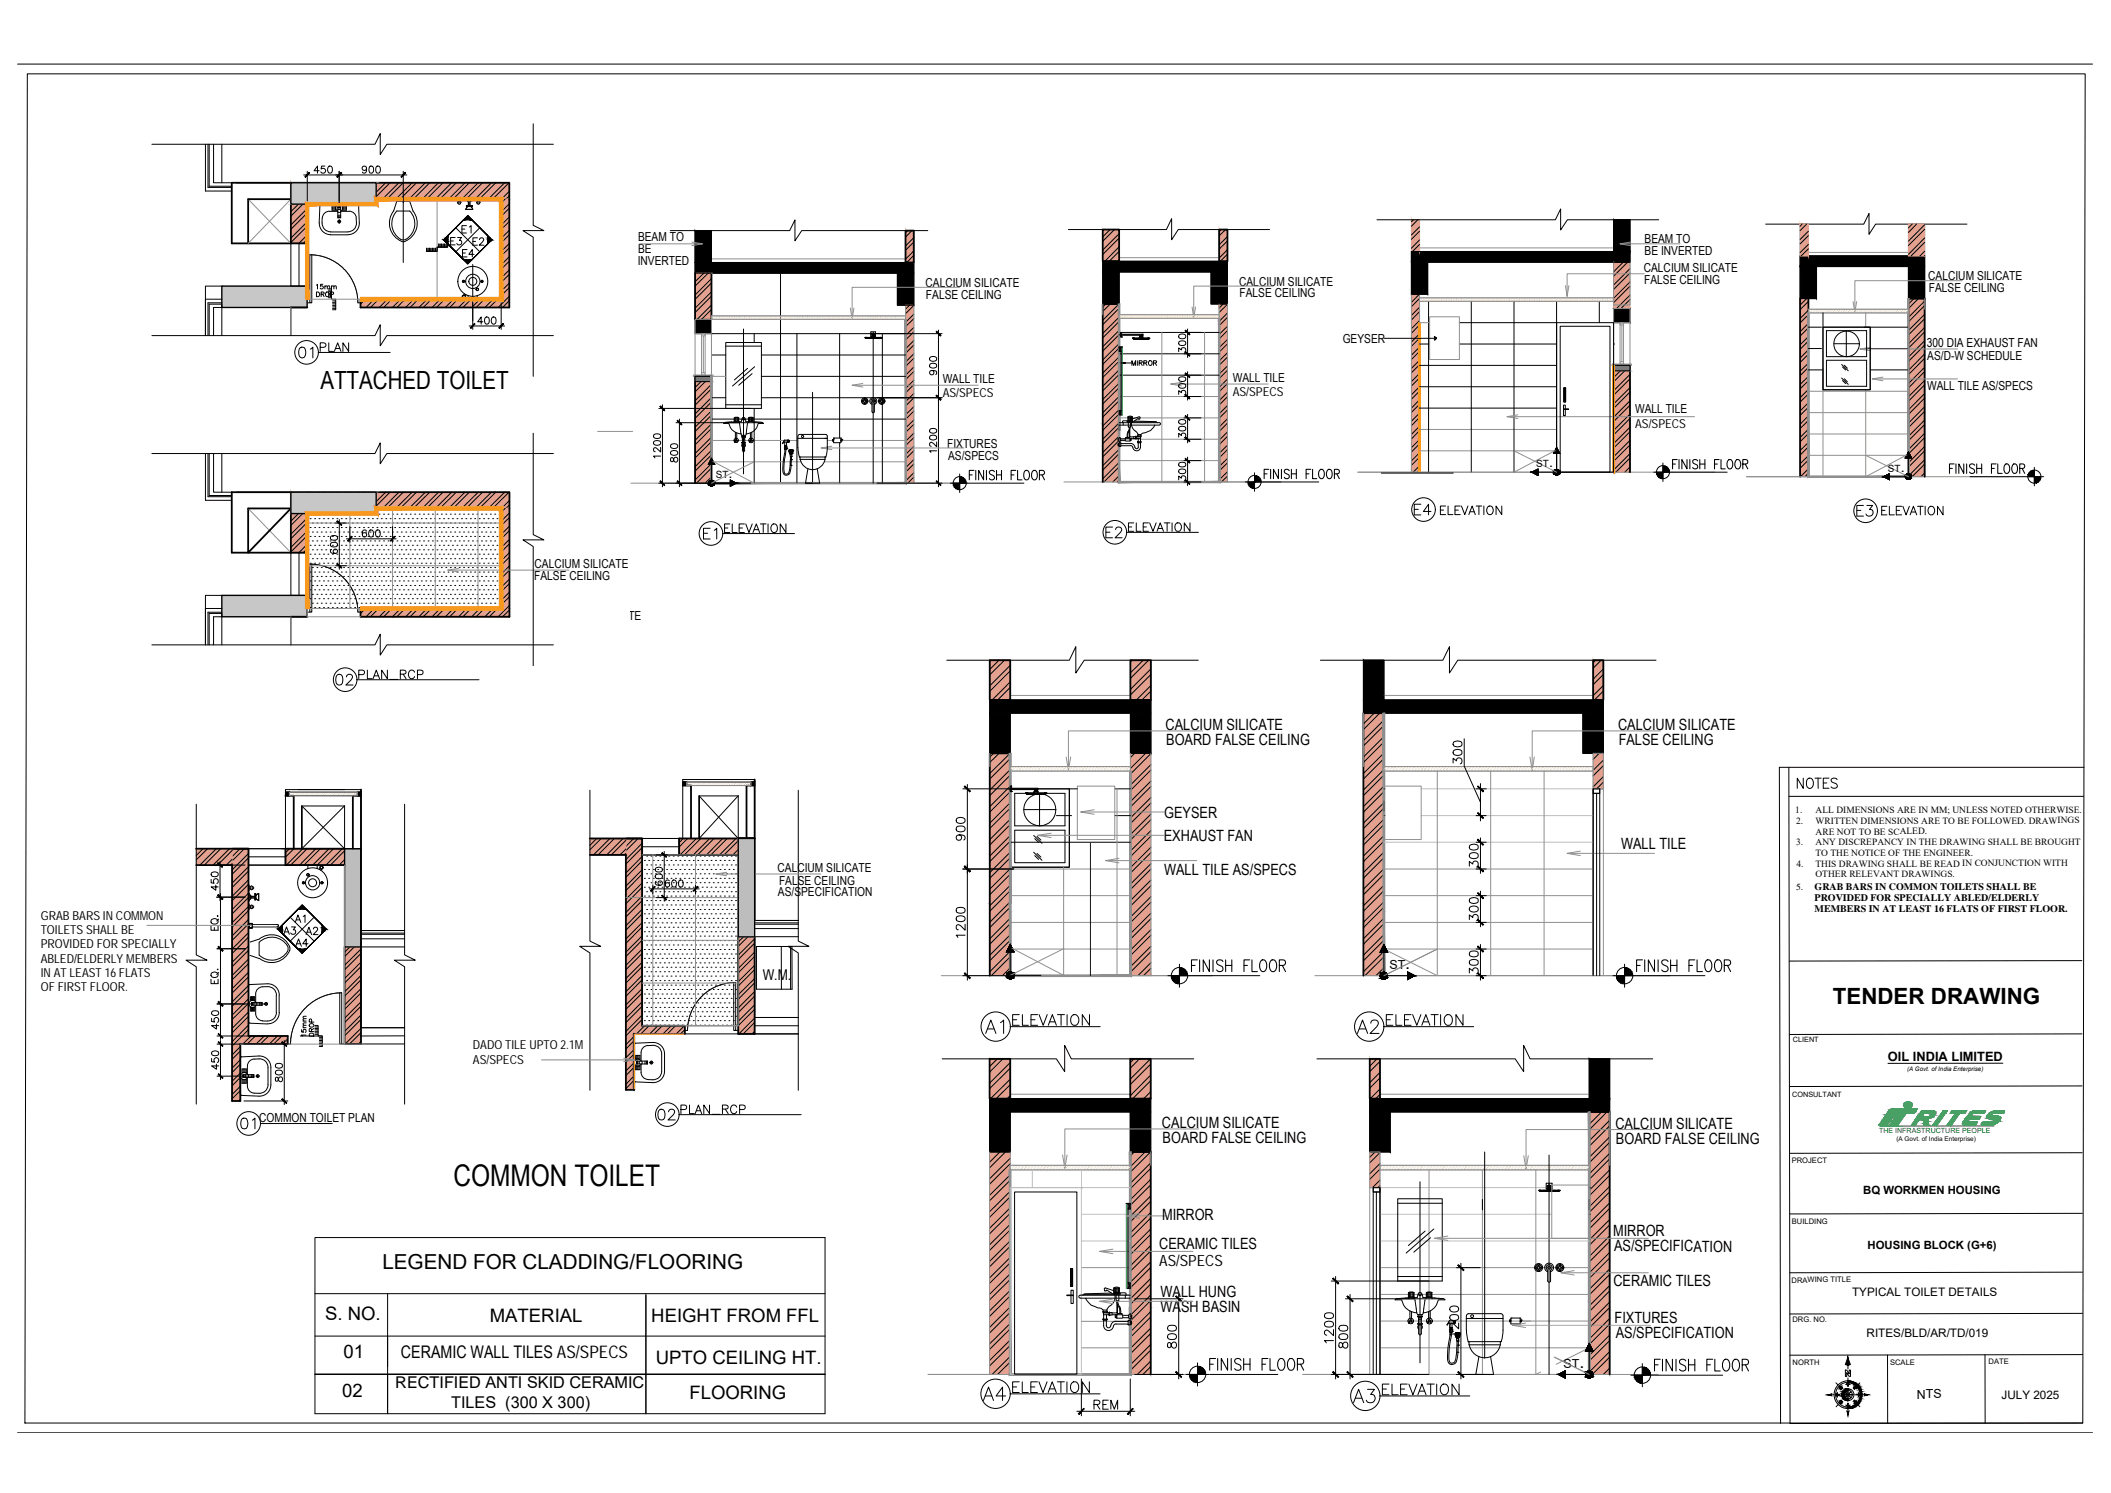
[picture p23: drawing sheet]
<svg xmlns="http://www.w3.org/2000/svg" width="594mm" height="420mm" viewBox="0 0 594 420" stroke-linecap="round" stroke-linejoin="round" font-family="sans-serif">
<defs><g id="words">
<text font-size="8.4" x="127.6" y="333.9">COMMON TOILET</text>
<g font-size="7.5">
<text x="276.2" y="292.1">A1</text>
<text x="380.7" y="292.1">A2</text>
<text x="275.5" y="395.5">A4</text>
</g>
<g font-size="7.1">
<text x="90.2" y="109.3">ATTACHED TOILET</text>
<text x="379.6" y="395.8">A3</text>
</g>
<g font-size="6.6">
<text x="82.9" y="102">01</text>
<text x="183.8" y="316.4">02</text>
<text x="66.7" y="318.9">01</text>
</g>
<text font-size="6.3" x="515.8" y="282.6">TENDER DRAWING</text>
<g font-size="6.2">
<text x="396.9" y="146.1">E4</text>
<text x="521.4" y="146.4">E3</text>
<text x="196.9" y="152.8">E1</text>
<text x="310.1" y="152.4">E2</text>
<text x="504.5" y="223">NOTES</text>
<text x="283.6" y="289.6">ELEVATION</text>
<text x="388.8" y="289.6">ELEVATION</text>
<text x="283.6" y="393">ELEVATION</text>
<text x="387.7" y="393.7">ELEVATION</text>
<text x="306.6" y="397.9">REM</text>
</g>
<text font-size="5.8" x="107.6" y="357.1">LEGEND FOR CLADDING/FLOORING</text>
<g font-size="5.7">
<text x="88.9" y="100.2">PLAN</text>
<text x="403.2" y="144.3">ELEVATION</text>
<text x="527.8" y="144.6">ELEVATION</text>
<text x="202.8" y="151">ELEVATION</text>
<text x="407.5" y="227.2">600</text>
<text x="272.3" y="237.8" transform="rotate(-90 272.3 237.8)">900</text>
<text x="272.3" y="264.9" transform="rotate(-90 272.3 264.9)">1200</text>
<text x="190.5" y="314.7">PLAN_RCP</text>
<text x="435.3" y="339.4">600</text>
<text x="411.3" y="377.1" transform="rotate(-90 411.3 377.1)">1200</text>
<text x="332" y="380.6" transform="rotate(-90 332 380.6)">800</text>
<text x="376.1" y="379.2" transform="rotate(-90 376.1 379.2)">1200</text>
<text x="380.3" y="380.6" transform="rotate(-90 380.3 380.6)">800</text>
</g>
<g font-size="5.3">
<text x="87.1" y="50.1">450</text>
<text x="100.5" y="50.1">900</text>
<text x="125.6" y="70.2">E3</text>
<text x="128.8" y="66.7">E1</text>
<text x="131.9" y="70.2">E2</text>
<text x="133.4" y="92.4">400</text>
<text x="264.6" y="106.9" transform="rotate(-90 264.6 106.9)">900</text>
<text x="187" y="130.2" transform="rotate(-90 187 130.2)">1200</text>
<text x="191.6" y="131.2" transform="rotate(-90 191.6 131.2)">800</text>
<text x="264.6" y="128.4" transform="rotate(-90 264.6 128.4)">1200</text>
<text x="428.3" y="137.6">600</text>
<text x="527.4" y="139.3">600</text>
<text x="100.9" y="152.4">600</text>
<text x="316.4" y="150.6">ELEVATION</text>
<text x="96" y="157" transform="rotate(-90 96 157)">600</text>
<text x="62.4" y="251.9" transform="rotate(-90 62.4 251.9)">450</text>
<text x="185.9" y="250.8">600</text>
<text x="187.3" y="250.5" transform="rotate(-90 187.3 250.5)">600</text>
<text x="62.4" y="263.2" transform="rotate(-90 62.4 263.2)">EQ.</text>
<text x="81.8" y="260.7">A1</text>
<text x="78.7" y="264.2">A3</text>
<text x="85" y="264.2">A2</text>
<text x="62.4" y="278" transform="rotate(-90 62.4 278)">EQ.</text>
<text x="62.4" y="290.7" transform="rotate(-90 62.4 290.7)">450</text>
<text x="62.4" y="302" transform="rotate(-90 62.4 302)">450</text>
<text x="80.4" y="305.5" transform="rotate(-90 80.4 305.5)">800</text>
</g>
<g font-size="5.2">
<text x="91.5" y="371.6">S. NO.</text>
<text x="137.8" y="372.1">MATERIAL</text>
<text x="183.3" y="372.1">HEIGHT FROM FFL</text>
<text x="96.6" y="382.1">01</text>
<text x="184.6" y="383.8">UPTO CEILING HT.</text>
<text x="96.3" y="393.3">02</text>
<text x="194" y="393.8">FLOORING</text>
</g>
<g font-size="5.1">
<text x="395.5" y="272.8">.</text>
<text x="444.5" y="385">.</text>
</g>
<g font-size="4.9">
<text x="128.8" y="73.4">E4</text>
<text x="81.8" y="267.4">A4</text>
<text x="112.8" y="382.1">CERAMIC WALL TILES AS/SPECS</text>
</g>
<g font-size="4.6">
<text x="111.2" y="390.5">RECTIFIED ANTI SKID CERAMIC</text>
<text x="126.9" y="396.3">TILES (300 X 300)</text>
</g>
<g font-size="4.4">
<text x="328" y="205.4">CALCIUM SILICATE</text>
<text x="328.2" y="209.7">BOARD FALSE CEILING</text>
<text x="455.4" y="205.4">CALCIUM SILICATE</text>
<text x="455.5" y="209.7">FALSE CEILING</text>
<text x="327.6" y="230.1">GEYSER</text>
<text x="327.5" y="236.7">EXHAUST FAN</text>
<text x="456.2" y="238.8">WALL TILE</text>
<text x="327.6" y="246.3">WALL TILE AS/SPECS</text>
<text x="327" y="317.5">CALCIUM SILICATE</text>
<text x="454.6" y="317.7">CALCIUM SILICATE</text>
<text x="327.2" y="321.7">BOARD FALSE CEILING</text>
<text x="454.8" y="321.9">BOARD FALSE CEILING</text>
<text x="327.1" y="343.4">MIRROR</text>
<text x="454" y="347.9">MIRROR</text>
<text x="326.2" y="351.4">CERAMIC TILES</text>
<text x="454.2" y="352.2">AS/SPECIFICATION</text>
<text x="326.2" y="356.4">AS/SPECS</text>
<text x="326.6" y="364.9">WALL HUNG</text>
<text x="454.1" y="361.9">CERAMIC TILES</text>
<text x="326.6" y="369.1">WASH BASIN</text>
<text x="454.4" y="372.5">FIXTURES</text>
<text x="454.7" y="376.6">AS/SPECIFICATION</text>
</g>
<text font-size="4.2" x="214.7" y="275.8">W.M.</text>
<g font-size="4.1">
<text x="435.9" y="131.4">.</text>
<text x="205" y="134.5">.</text>
<text x="534.9" y="132.7">.</text>
</g>
<text font-size="3.6" x="531.3" y="298.5">OIL INDIA LIMITED</text>
<g font-size="3.5">
<text x="179.6" y="67.9">BEAM TO</text>
<text x="179.6" y="71.2">BE</text>
<text x="462.8" y="68.3">BEAM TO</text>
<text x="462.8" y="71.6">BE INVERTED</text>
<text x="179.5" y="74.6">INVERTED</text>
<text x="462.6" y="76.5">CALCIUM SILICATE</text>
<text x="260.5" y="80.6">CALCIUM SILICATE</text>
<text x="348.7" y="80.4">CALCIUM SILICATE</text>
<text x="348.9" y="83.7">FALSE CEILING</text>
<text x="462.7" y="79.9">FALSE CEILING</text>
<text x="542.7" y="78.8">CALCIUM SILICATE</text>
<text x="542.8" y="82.2">FALSE CEILING</text>
<text x="260.6" y="84">FALSE CEILING</text>
<text x="377.9" y="96.4">GEYSER</text>
<text x="542.3" y="97.8">300 DIA EXHAUST FAN</text>
<text x="542.4" y="101.2">AS/D-W SCHEDULE</text>
<text x="265.3" y="107.7">WALL TILE</text>
<text x="346.9" y="107.4">WALL TILE</text>
<text x="265.3" y="111.7">AS/SPECS</text>
<text x="346.9" y="111.4">AS/SPECS</text>
<text x="542.3" y="109.8">WALL TILE AS/SPECS</text>
<text x="460.2" y="116.3">WALL TILE</text>
<text x="460.2" y="120.3">AS/SPECS</text>
<text x="266.6" y="126.2">FIXTURES</text>
<text x="266.8" y="129.5">AS/SPECS</text>
<text x="150.4" y="159.9">CALCIUM SILICATE</text>
<text x="150.4" y="163.3">FALSE CEILING</text>
<text x="154" y="174.5">CALCIUM SILICATE</text>
<text x="218.8" y="245.5">CALCIUM SILICATE</text>
<text x="219.3" y="248.9">FALSE CEILING</text>
<text x="218.9" y="252.3">AS/SPECIFICATION</text>
<text x="11.5" y="258.8">GRAB BARS IN COMMON</text>
<text x="11.5" y="262.8">TOILETS SHALL BE</text>
<text x="11.5" y="266.8">PROVIDED FOR SPECIALLY</text>
<text x="11.5" y="271.1">ABLED/ELDERLY MEMBERS</text>
<text x="11.5" y="274.9">IN AT LEAST 16 FLATS</text>
<text x="391" y="272.8">ST</text>
<text x="11.5" y="278.9">OF FIRST FLOOR.</text>
<text x="133.1" y="295.3">DADO TILE UPTO 2.1M</text>
<text x="133.1" y="299.3">AS/SPECS</text>
<text x="73" y="315.8">COMMON TOILET PLAN</text>
<text x="440" y="385">ST</text>
<text x="516.5" y="395.8">SW</text>
<text x="520.4" y="392.3">NE</text>
<text x="523.2" y="395.8" transform="rotate(-90 523.2 395.8)">SE</text>
<text x="539.4" y="393.6">NTS</text>
</g>
<g font-size="3.3">
<text x="521.2" y="364.7">TYPICAL TOILET DETAILS</text>
<text x="525.3" y="376.3">RITES/BLD/AR/TD/019</text>
<text x="563.3" y="393.6">JULY 2025</text>
</g>
<g font-size="3.2">
<text x="524.3" y="335.9">BQ WORKMEN HOUSING</text>
<text x="525.6" y="351.6">HOUSING BLOCK (G+6)</text>
</g>
<g font-size="3.1">
<text x="516.1" y="394.1">W</text>
<text x="518.6" y="391.2">N</text>
</g>
<g font-size="2.8">
<text x="432.3" y="131.4">ST</text>
<text x="201.5" y="134.5">ST</text>
<text x="531.3" y="132.7">ST</text>
<text x="510.7" y="250.5">GRAB BARS IN COMMON TOILETS SHALL BE</text>
<text x="510.7" y="253.6">PROVIDED FOR SPECIALLY ABLED/ELDERLY</text>
<text x="510.7" y="256.7">MEMBERS IN AT LEAST 16 FLATS OF FIRST FLOOR.</text>
</g>
<g font-size="2.7">
<text x="505.2" y="228.9">1.</text>
<text x="505.5" y="231.9">2.</text>
<text x="511" y="228.9">ALL DIMENSIONS ARE IN MM; UNLESS NOTED OTHERWISE.</text>
<text x="511" y="231.9">WRITTEN DIMENSIONS ARE TO BE FOLLOWED. DRAWINGS</text>
<text x="505.4" y="237.9">3.</text>
<text x="511" y="234.9">ARE NOT TO BE SCALED.</text>
<text x="511" y="237.9">ANY DISCREPANCY IN THE DRAWING SHALL BE BROUGHT</text>
<text x="505.5" y="243.9">4.</text>
<text x="510.9" y="240.9">TO THE NOTICE OF THE ENGINEER.</text>
<text x="510.9" y="243.9">THIS DRAWING SHALL BE READ IN CONJUNCTION WITH</text>
<text x="505.4" y="250.3">5.</text>
<text x="510.9" y="246.9">OTHER RELEVANT DRAWINGS.</text>
</g>
<text font-size="2.6" x="521.1" y="393.7">E</text>
<g font-size="2.1">
<text x="504.5" y="293.2">CLIENT</text>
<text x="504.3" y="308.7">CONSULTANT</text>
<text x="504.2" y="327.4">PROJECT</text>
<text x="504.3" y="344.5">BUILDING</text>
<text x="504.2" y="360.9">DRAWING TITLE</text>
<text x="504.4" y="372.1">DRG. NO.</text>
<text x="559.6" y="383.9">DATE</text>
<text x="504.5" y="384.1">NORTH</text>
<text x="531.9" y="384">SCALE</text>
</g>
<text font-size="2" fill="#009926" x="528.8" y="318.9">THE INFRASTRUCTURE PEOPLE</text>
<text font-size="1.8" x="533.7" y="321.2">(A Govt. of India Enterprise)</text>
<text font-size="1.7" x="536.7" y="301.5">(A Govt. of India Enterprise)</text>
</g></defs>
<!-- layer: HATCH -->
<g fill="#e4a190" stroke="#e4a190" stroke-width=".28">
<path d="M101.5 84.2h39.5z"/>
<path d="M101.5 86.5h41.9z"/>
<path d="M101.5 171.2h39.5z"/>
<path d="M101.5 173.6h41.9z"/>
<path d="M176.1 236l4.6 52.7v-52.7zM176.1 236l4.6 52.7h-4.6z"/>
<path d="M176.1 288.7l16.6 2.3v-2.3zM176.1 288.7l16.6 2.3h-16.6z"/>
<path d="M176.1 291l2.3 3.2v-3.2zM176.1 291l2.3 3.2h-2.3z"/>
<path d="M176.1 294.2l2.3 .1zM176.1 294.2l2.3 .1z"/>
<path d="M176.1 294.3h2.3zM176.1 294.3h2.3z"/>
<path d="M176.1 294.3l2.3 12v-12zM176.1 294.3l2.3 12h-2.3z"/>
<path d="M176.1 304.3l2.3 .1zM176.1 304.3l2.3 .1z"/>
<path d="M65.4 238.8l4.5 52.8 .1-52.8zM65.4 238.8l4.5 52.8h-4.6z"/>
<path d="M65.3 291.6l15.7 2.2v-2.2zM65.3 291.6l15.7 2.2h-15.7z"/>
<path d="M65.3 293.8l2.3 3.3v-3.3zM65.3 293.8l2.3 3.3h-2.3z"/>
<path d="M65.3 297.1h2.3zM65.3 297.1h2.3z"/>
<path d="M65.3 297.1h2.3zM65.3 297.1h2.3z"/>
<path d="M65.3 297.1l2.3 10.1v-10.1zM65.3 297.1l2.3 10.1h-2.3z"/>
<path d="M65.3 307.2l2.3 .1zM65.3 307.2l2.3 .1z"/>
<path d="M65.3 307.3h2.3zM65.3 307.3h2.3z"/>
<path d="M65.3 307.3l2.3 2.5v-2.5zM65.3 307.3l2.3 2.5h-2.3z"/>
<path d="M80.3 238.8h16.7zM80.3 238.8h16.7z"/>
<path d="M80.3 238.8l16.7 4.7v-4.7zM80.3 238.8l16.7 4.7h-16.7z"/>
<path d="M97 266.5l4.6 27.3v-27.3zM97 266.5l4.6 27.3h-4.6z"/>
<path d="M55.2 238.8l10.1 4.7v-4.7zM55.2 238.8l10.1 4.7h-10.1z"/>
<path d="M191.1 236h16.7zM191.1 236h16.7z"/>
<path d="M191.1 236l16.7 4.6v-4.6zM191.1 236l16.7 4.6h-16.7z"/>
<path d="M207.8 263.7l4.6 27.3v-27.3zM207.8 263.7l4.6 27.3h-4.6z"/>
<path d="M166 236l10.1 4.6v-4.6zM166 236l10.1 4.6h-10.1z"/>
<path d="M81.9 51.4l4.6 17.1v-17.1zM81.9 51.4l4.6 17.1h-4.6z"/>
<path d="M86.5 51.4l56.9 4.6v-4.6zM86.5 51.4l56.9 4.6h-56.9z"/>
<path d="M141 56l2.4 28.2v-28.2zM141 56l2.4 28.2h-2.4zM141 84.2h2.4zM141 84.2h2.4z"/>
<path d="M101.5 84.2l41.9 2.3v-2.3zM101.5 84.2l41.9 2.3h-41.9zM101.5 86.5h41.9z"/>
<path d="M81.9 138.5l4.6 17v-17zM81.9 138.5l4.6 17h-4.6z"/>
<path d="M86.5 138.5l56.9 4.6v-4.6zM86.5 138.5l56.9 4.6h-56.9z"/>
<path d="M141 143l2.4 28.2v-28.2zM141 143l2.4 28.2h-2.4zM141 171.2h2.4zM141 171.2h2.4z"/>
<path d="M101.5 171.2l41.9 2.4v-2.4zM101.5 171.2l41.9 2.4h-41.9zM101.5 173.6h41.9z"/>
<path d="M447.2 312.9l5.8 53.6v-53.6zM447.2 312.9l5.8 53.6h-5.8z"/>
<path d="M447.2 366.5l5.8 2.1v-2.1zM447.2 366.5l5.8 2.1h-5.8z"/>
<path d="M447.2 368.6l5.8 18.2v-18.2zM447.2 368.6l5.8 18.2h-5.8z"/>
<path d="M383.7 200.7l5.8 53.6v-53.6zM383.7 200.7l5.8 53.6h-5.8z"/>
<path d="M383.7 254.3l5.8 2.1v-2.1zM383.7 254.3l5.8 2.1h-5.8z"/>
<path d="M383.7 256.4l5.8 18.2v-18.2zM383.7 256.4l5.8 18.2h-5.8z"/>
<path d="M318.1 185.8l5.8 11.2v-11.2zM318.1 185.8l5.8 11.2h-5.8z"/>
<path d="M278.5 185.8l5.8 11.2v-11.2zM278.5 185.8l5.8 11.2h-5.8z"/>
<path d="M278.5 212l5.8 42.3v-42.3zM278.5 212l5.8 42.3h-5.8z"/>
<path d="M278.5 254.3l5.8 2.1v-2.1zM278.5 254.3l5.8 2.1h-5.8z"/>
<path d="M278.5 256.4l5.8 18.2v-18.2zM278.5 256.4l5.8 18.2h-5.8z"/>
<path d="M318.1 212l5.8 62.6v-62.6zM318.1 212l5.8 62.6h-5.8z"/>
<path d="M448.3 185.8l2.9 11.2v-11.2zM448.3 185.8l2.9 11.2h-2.9z"/>
<path d="M448.3 210.7l2.9 11.3v-11.3zM448.3 210.7l2.9 11.3h-2.9z"/>
<path d="M278.5 298l5.8 11.2v-11.2zM278.5 298l5.8 11.2h-5.8z"/>
<path d="M318.1 298l5.7 11.2v-11.2zM318.1 298l5.7 11.2h-5.7z"/>
<path d="M318.1 324.2l5.7 41.6v-41.6zM318.1 324.2l5.7 41.6h-5.7z"/>
<path d="M318.1 365.8l5.7 2.1v-2.1zM318.1 365.8l5.7 2.1h-5.7z"/>
<path d="M318.1 367.9l5.7 .1zM318.1 367.9l5.7 .1z"/>
<path d="M318.1 368l5.7 18.8v-18.8zM318.1 368l5.7 18.8h-5.7z"/>
<path d="M278.5 324.2l5.8 62.6v-62.6zM278.5 324.2l5.8 62.6h-5.8z"/>
<path d="M385.5 298l2.9 11.2v-11.2zM385.5 298l2.9 11.2h-2.9z"/>
<path d="M385.5 324.2l2.9 10v-10zM385.5 324.2l2.9 10h-2.9z"/>
<path d="M454.1 73.8l4.6 13v-13zM454.1 73.8l4.6 13h-4.6z"/>
<path d="M343.1 64.6l2.3 8.9v-8.9zM343.1 64.6l2.3 8.9h-2.3z"/>
<path d="M310.3 64.6l4.6 8.9v-8.9zM310.3 64.6l4.6 8.9h-4.6z"/>
<path d="M195.6 107.4l4.6 28.6v-28.6zM195.6 107.4l4.6 28.6h-4.6z"/>
<path d="M254.8 85.9l2.4 50.1v-50.1zM254.8 85.9l2.4 50.1h-2.4z"/>
<path d="M195.6 76.9l4.6 13v-13zM195.6 76.9l4.6 13h-4.6z"/>
<path d="M254.8 64.9l2.4 9v-9zM254.8 64.9l2.4 9h-2.4z"/>
<path d="M310.3 85.6l4.6 33.8v-33.8zM310.3 85.6l4.6 33.8h-4.6z"/>
<path d="M310.3 119.4l4.6 1.7v-1.7zM310.3 119.4l4.6 1.7h-4.6z"/>
<path d="M310.3 121.1l4.6 14.5v-14.5zM310.3 121.1l4.6 14.5h-4.6z"/>
<path d="M343.1 85.6l2.3 50v-50zM343.1 85.6l2.3 50h-2.3z"/>
<path d="M454.1 104.4l4.6 28.5v-28.5zM454.1 104.4l4.6 28.5h-4.6z"/>
<path d="M397.2 82.8l2.3 50.1v-50.1zM397.2 82.8l2.3 50.1h-2.3z"/>
<path d="M537.1 84l4.5 50.2v-50.2zM537.1 84l4.5 50.2h-4.5z"/>
<path d="M506.6 84l2.3 50.2v-50.2zM506.6 84l2.3 50.2h-2.3z"/>
<path d="M397.2 61.8l2.3 9v-9zM397.2 61.8l2.3 9h-2.3z"/>
<path d="M506.6 63.1l2.3 8.9v-8.9zM506.6 63.1l2.3 8.9h-2.3z"/>
<path d="M537.1 63.1l4.5 8.9v-8.9zM537.1 63.1l4.5 8.9h-4.5z"/>
</g>
<g fill="none" stroke="#000" stroke-width=".28">
<path d="M82.5 51.4l-.6 .8M83.8 51.4l-1.9 2M86.3 51.4l-4.4 4.5M86.5 55l-4.6 4.6M86.5 58.7l-4.6 4.6M86.5 56.2l-4.6 4.6M86.5 59.9l-4.6 4.6M87.5 51.4l-5.6 5.7M89.9 51.4l-3.4 3.5M91.2 51.4l-4.6 4.6M93.7 51.4l-4.6 4.6M94.9 51.4l-4.6 4.6"/>
<path d="M97.4 51.4l-4.6 4.6M98.6 51.4l-4.6 4.6M101.1 51.4l-4.6 4.6M102.3 51.4l-4.6 4.6M104.8 51.4l-4.6 4.6M106.1 51.4l-4.6 4.6M108.5 51.4l-4.6 4.6M109.8 51.4l-4.6 4.6M112.3 51.4l-4.7 4.6M113.5 51.4l-4.6 4.6M116 51.4l-4.6 4.6M117.2 51.4l-4.6 4.6"/>
<path d="M119.7 51.4l-4.6 4.6M120.9 51.4l-4.6 4.6M123.4 51.4l-4.6 4.6M124.7 51.4l-4.7 4.6M127.1 51.4l-4.6 4.6M128.4 51.4l-4.6 4.6M130.8 51.4l-4.6 4.6M132.1 51.4l-4.6 4.6M134.6 51.4l-4.6 4.6M135.8 51.4l-4.6 4.6M138.3 51.4l-4.6 4.6M139.5 51.4l-4.6 4.6"/>
<path d="M142 51.4l-4.6 4.6M142.2 56l-1.2 1.1M143.2 51.4l-4.6 4.6M143.4 55.1l-1 .9M143.4 53.8l-2.3 2.2M143.4 57.3l-2.4 2.3M143.4 58.5l-2.4 2.4M86.5 67.4l-1.2 1.1M86.5 66.1l-2.4 2.4M86.5 62.4l-4.6 4.6M86.5 63.6l-4.6 4.6M143.4 61l-2.4 2.3"/>
<path d="M143.4 64.8l-2.4 2.3M143.4 68.5l-2.4 2.3M143.4 72.2l-2.4 2.3M143.4 75.9l-2.4 2.3M143.4 79.6l-2.4 2.4M143.4 62.3l-2.4 2.3M143.4 66l-2.4 2.3M143.4 69.7l-2.4 2.3M143.4 73.4l-2.4 2.3M143.4 77.2l-2.4 2.3M198.1 76.9l-2.5 2.4M199.3 76.9l-3.7 3.6"/>
<path d="M200.2 78.4l-4.6 4.6M200.2 79.6l-4.6 4.6M255.4 64.9l-.6 .6M256.7 64.9l-1.9 1.8M257.2 66.9l-2.4 2.3M257.2 70.6l-2.4 2.3M257.2 68.1l-2.4 2.3M257.2 71.8l-2 2.1M312.4 64.6l-2.1 2.1M313.6 64.6l-3.3 3.3M314.9 73.2l-.3 .3M314.9 70.7l-2.7 2.8"/>
<path d="M314.9 65.8l-4.6 4.6M314.9 67l-4.6 4.6M314.9 69.5l-4 4M343.7 64.6l-.6 .6M344.9 64.6l-1.8 1.8M345.4 71.5l-2 2M345.4 66.6l-2.3 2.3M345.4 70.3l-2.3 2.3M345.4 67.8l-2.3 2.3M397.8 61.8l-.6 .6M399 61.8l-1.8 1.9M399.5 68.8l-2 2"/>
<path d="M399.5 63.8l-2.3 2.3M399.5 67.5l-2.3 2.4M399.5 65.1l-2.3 2.3M454.4 73.8l-.3 .2M456.8 73.8l-2.7 2.7M458 73.8l-3.9 3.9M458.7 79.3l-4.6 4.6M458.7 75.6l-4.6 4.6M458.7 76.8l-4.6 4.7M507.1 63.1l-.5 .6M508.4 63.1l-1.8 1.8M508.9 70l-2 2"/>
<path d="M508.9 65.1l-2.3 2.3M508.9 68.8l-2.3 2.3M508.9 66.3l-2.3 2.3M538.1 63.1l-1 1M539.4 63.1l-2.3 2.3M541.6 71.9v.1M541.6 68.2l-3.8 3.8M541.6 70.7l-1.3 1.3M541.6 63.2l-4.5 4.7M541.6 67l-4.5 4.6M541.6 64.5l-4.5 4.6M101.6 84.2l-.1 .1"/>
<path d="M102.9 84.2l-1.4 1.4M105.3 84.2l-2.3 2.3M106.6 84.2l-2.3 2.3M109 84.2l-2.2 2.3M110.3 84.2l-2.3 2.3M112.8 84.2l-2.4 2.3M114 84.2l-2.3 2.3M116.5 84.2l-2.3 2.3M117.7 84.2l-2.3 2.3M120.2 84.2l-2.3 2.3M121.4 84.2l-2.3 2.3M123.9 84.2l-2.3 2.3"/>
<path d="M125.2 84.2l-2.4 2.3M127.6 84.2l-2.3 2.3M128.8 84.2l-2.2 2.3M131.3 84.2l-2.2 2.3M132.6 84.2l-2.3 2.3M135.1 84.2l-2.4 2.3M136.3 84.2l-2.3 2.3M138.8 84.2l-2.3 2.3M140 84.2l-2.3 2.3M143.4 84.6l-2 1.9M143.4 80.9l-2.4 2.3M143.4 83.4l-3.2 3.1"/>
<path d="M200.2 89.6l-.3 .3M200.2 87.1l-2.8 2.8M200.2 85.9l-4 4M200.2 82.1l-4.6 4.6M200.2 83.4l-4.6 4.6M256 85.9l-1.2 1.1M257.2 88.4l-2.4 2.3M257.2 92.2l-2.4 2.2M257.2 95.8l-2.4 2.4M257.2 99.6l-2.4 2.3M257.2 85.9l-2.4 2.4M257.2 89.7l-2.4 2.2"/>
<path d="M257.2 93.4l-2.4 2.3M257.2 97.1l-2.4 2.3M311.2 85.6l-.9 .8M312.5 85.6l-2.2 2M314.9 85.6l-4.6 4.5M314.9 89.2l-4.6 4.7M314.9 93l-4.6 4.6M314.9 96.7l-4.6 4.6M314.9 86.7l-4.6 4.7M314.9 90.5l-4.6 4.6M314.9 94.2l-4.6 4.6M314.9 97.9l-4.6 4.6"/>
<path d="M344.2 85.6l-1.1 1.1M345.4 88.1l-2.3 2.3M345.4 91.8l-2.3 2.3M345.4 95.5l-2.3 2.3M345.4 99.3l-2.3 2.3M345.4 85.6l-2.3 2.3M345.4 89.3l-2.3 2.4M345.4 93l-2.3 2.4M345.4 96.8l-2.3 2.3M399.4 82.8l-2.2 2.3M399.5 86.5l-2.3 2.3M399.5 90.2l-2.3 2.3"/>
<path d="M399.5 93.9l-2.3 2.3M399.5 97.7l-2.3 2.2M399.5 84l-2.3 2.3M399.5 87.7l-2.3 2.3M399.5 91.4l-2.3 2.4M399.5 95.2l-2.3 2.3M399.5 98.9l-2.3 2.3M458.7 84.3l-2.5 2.5M458.7 86.8h.1M458.7 80.6l-4.6 4.6M458.7 83.1l-3.8 3.7M508.4 84l-1.8 1.9"/>
<path d="M508.9 87.3l-2.3 2.3M508.9 91l-2.3 2.3M508.9 94.7l-2.3 2.3M508.9 98.5l-2.3 2.3M508.9 84.8l-2.3 2.3M508.9 88.6l-2.3 2.2M508.9 92.2l-2.3 2.4M508.9 96l-2.3 2.3M508.9 99.7l-2.3 2.3M538.6 84l-1.5 1.6M539.9 84l-2.8 2.9M541.6 97.1l-4.5 4.6"/>
<path d="M541.6 84.7l-4.5 4.6M541.6 88.4l-4.5 4.6M541.6 92.2l-4.5 4.6M541.6 95.9l-4.5 4.6M541.6 99.6l-4.5 4.6M541.6 86l-4.5 4.6M541.6 89.7l-4.5 4.6M541.6 93.4l-4.5 4.6M197.3 107.4l-1.7 1.7M198.5 107.4l-2.9 2.9M200.2 108.2l-4.6 4.6M200.2 111.9l-4.6 4.6"/>
<path d="M200.2 115.6l-4.6 4.6M200.2 119.3l-4.6 4.6M200.2 109.4l-4.6 4.6M200.2 113.1l-4.6 4.6M200.2 116.8l-4.6 4.7M257.2 103.3l-2.4 2.3M257.2 107l-2.4 2.3M257.2 110.7l-2.4 2.3M257.2 114.5l-2.4 2.3M257.2 118.2l-2.4 2.3M257.2 100.8l-2.4 2.3M257.2 104.6l-2.4 2.3"/>
<path d="M257.2 108.2l-2.4 2.4M257.2 112l-2.4 2.3M257.2 115.7l-2.4 2.3M257.2 119.4l-2.4 2.3M314.9 100.4l-4.6 4.6M314.9 104.1l-4.6 4.6M314.9 107.8l-4.6 4.6M314.9 111.5l-4.6 4.7M314.9 115.3l-4.6 4.6M314.9 119l-4.6 4.6M314.9 101.6l-4.6 4.7M314.9 105.4l-4.6 4.6"/>
<path d="M314.9 109.1l-4.6 4.6M314.9 112.8l-4.6 4.6M314.9 116.5l-4.6 4.6M345.4 103l-2.3 2.3M345.4 106.7l-2.3 2.3M345.4 110.4l-2.3 2.3M345.4 114.1l-2.3 2.4M345.4 117.9l-2.3 2.3M345.4 100.5l-2.3 2.3M345.4 104.2l-2.3 2.3M345.4 108l-2.3 2.2M345.4 111.7l-2.3 2.3"/>
<path d="M345.4 115.4l-2.3 2.3M345.4 119.1l-2.3 2.3M399.5 120l-2.3 2.3M399.5 101.4l-2.3 2.3M399.5 105.1l-2.3 2.3M399.5 108.8l-2.3 2.3M399.5 112.5l-2.3 2.4M399.5 116.2l-2.3 2.3M399.5 102.6l-2.3 2.3M399.5 106.3l-2.3 2.3M399.5 110.1l-2.3 2.3M399.5 113.8l-2.3 2.3"/>
<path d="M399.5 117.5l-2.3 2.3M440.1 109.1v4M440.3 109.1v4M440.4 109.1v4M440.5 109.1v4M440.6 109.1v4M456 104.4l-1.9 1.9M457.2 104.4l-3.1 3.1M458.7 112.8l-4.6 4.6M458.7 105.4l-4.6 4.6M458.7 109.1l-4.6 4.6M458.7 116.5l-4.6 4.6"/>
<path d="M458.7 106.6l-4.6 4.6M458.7 110.3l-4.6 4.6M458.7 114l-4.6 4.7M458.7 117.8l-4.6 4.6M508.9 102.2l-2.3 2.3M508.9 105.9l-2.3 2.3M508.9 109.6l-2.3 2.3M508.9 113.3l-2.3 2.4M508.9 117.1l-2.3 2.3M508.9 103.4l-2.3 2.3M508.9 107.1l-2.3 2.3M508.9 110.9l-2.3 2.3"/>
<path d="M508.9 114.6l-2.3 2.3M508.9 118.3l-2.3 2.3M541.6 103.3l-4.5 4.7M541.6 107.1l-4.5 4.6M541.6 110.7l-4.5 4.7M541.6 114.5l-4.5 4.6M541.6 118.2l-4.5 4.6M541.6 100.8l-4.5 4.7M541.6 104.6l-4.5 4.6M541.6 108.3l-4.5 4.6M541.6 112l-4.5 4.6M541.6 115.7l-4.5 4.7"/>
<path d="M541.6 119.5l-4.5 4.5M82.5 138.5l-.6 .7M83.8 138.5l-1.9 1.9M86.3 138.5l-4.4 4.4M87.5 138.5l-5.6 5.6M89.9 138.5l-8 8.1M91.2 138.5l-4.6 4.6M93.7 138.5l-4.6 4.6M94.9 138.5l-4.6 4.6M97.4 138.5l-4.6 4.6M98.6 138.5l-4.6 4.6M101.1 138.5l-4.6 4.6"/>
<path d="M102.3 138.5l-4.6 4.6M104.8 138.5l-4.6 4.6M106.1 138.5l-4.6 4.6M108.5 138.5l-4.6 4.6M109.8 138.5l-4.6 4.6M112.3 138.5l-4.7 4.6M113.5 138.5l-4.6 4.6M116 138.5l-4.6 4.6M117.2 138.5l-4.6 4.6M119.7 138.5l-4.6 4.6M120.9 138.5l-4.6 4.6M123.4 138.5l-4.6 4.6"/>
<path d="M124.7 138.5l-4.7 4.6M127.1 138.5l-4.6 4.6M128.4 138.5l-4.6 4.6M130.8 138.5l-4.6 4.6M132.1 138.5l-4.6 4.6M134.6 138.5l-4.6 4.6M135.8 138.5l-4.6 4.6M138.3 138.5l-4.6 4.6M139.5 138.5l-4.6 4.6M142 138.5l-4.6 4.6M143.2 138.5l-4.6 4.6M200.2 134.2l-1.8 1.8"/>
<path d="M200.2 135.4l-.5 .6M200.2 123l-4.6 4.6M200.2 126.7l-4.6 4.7M200.2 130.5l-4.6 4.6M200.2 120.6l-4.6 4.6M200.2 124.3l-4.6 4.6M200.2 128l-4.6 4.6M200.2 131.7l-4.2 4.3M257.2 134.3l-1.7 1.7M257.2 121.9l-2.4 2.3M257.2 125.6l-2.4 2.3M257.2 129.3l-2.4 2.4"/>
<path d="M257.2 133.1l-2.4 2.3M257.2 123.1l-2.4 2.3M257.2 126.9l-2.4 2.3M257.2 130.6l-2.4 2.3M314.9 135.1l-.5 .5M314.9 133.9l-1.7 1.7M314.9 122.7l-4.6 4.6M314.9 126.5l-4.6 4.6M314.9 130.1l-4.6 4.6M314.9 120.2l-4.6 4.6M314.9 124l-4.6 4.6M314.9 127.7l-4.6 4.6"/>
<path d="M314.9 131.4l-4.2 4.2M345.4 134l-1.7 1.6M345.4 121.6l-2.3 2.3M345.4 125.3l-2.3 2.3M345.4 129l-2.3 2.3M345.4 132.8l-2.3 2.2M345.4 122.8l-2.3 2.3M345.4 126.5l-2.3 2.4M345.4 130.3l-2.3 2.2M399.5 132.4l-.6 .5M399.5 131.1l-1.8 1.8M399.5 123.7l-2.3 2.3"/>
<path d="M399.5 127.4l-2.3 2.3M399.5 121.2l-2.3 2.3M399.5 124.9l-2.3 2.3M399.5 128.7l-2.3 2.2M458.7 132.6l-.2 .3M458.7 131.4l-1.5 1.5M458.7 120.2l-4.6 4.6M458.7 124l-4.6 4.6M458.7 127.7l-4.6 4.6M458.7 121.5l-4.6 4.6M458.7 125.2l-4.6 4.6M458.7 128.9l-4 4"/>
<path d="M508.9 133.2l-1 1M508.9 132l-2.2 2.2M508.9 122l-2.3 2.3M508.9 120.8l-2.3 2.3M508.9 124.5l-2.3 2.3M508.9 128.2l-2.3 2.3M508.9 125.7l-2.3 2.4M508.9 129.5l-2.3 2.3M541.6 133.1l-1 1.1M541.6 130.6l-3.5 3.6M541.6 121.9l-4.5 4.6M541.6 125.6l-4.5 4.7"/>
<path d="M541.6 129.4l-4.5 4.6M541.6 123.1l-4.5 4.7M541.6 126.9l-4.5 4.6M86.5 154.4l-1.2 1.1M86.5 153.2l-2.4 2.3M86.5 145.8l-4.6 4.5M86.5 149.4l-4.6 4.7M86.5 143.3l-4.6 4.6M86.5 147l-4.6 4.6M86.5 150.7l-4.6 4.6M142.2 143l-1.2 1.2M143.4 142.1l-1 1"/>
<path d="M143.4 140.8l-2.3 2.3M143.4 144.4l-2.4 2.3M143.4 148.1l-2.4 2.3M143.4 151.8l-2.4 2.3M143.4 155.5l-2.4 2.3M143.4 159.3l-2.4 2.2M143.4 145.6l-2.4 2.3M143.4 149.3l-2.4 2.3M143.4 153l-2.4 2.4M143.4 156.8l-2.4 2.3M101.6 171.2l-.1 .2M102.9 171.2l-1.4 1.4"/>
<path d="M105.3 171.2l-2.3 2.4M106.6 171.2l-2.3 2.4M109 171.2l-2.2 2.4M110.3 171.2l-2.3 2.4M112.8 171.2l-2.4 2.4M114 171.2l-2.3 2.4M116.5 171.2l-2.3 2.4M117.7 171.2l-2.3 2.4M120.2 171.2l-2.3 2.4M121.4 171.2l-2.3 2.4M123.9 171.2l-2.3 2.4M125.2 171.2l-2.4 2.4"/>
<path d="M127.6 171.2l-2.3 2.4M128.8 171.2l-2.2 2.4M131.3 171.2l-2.2 2.4M132.6 171.2l-2.3 2.4M135.1 171.2l-2.4 2.4M136.3 171.2l-2.3 2.4M138.8 171.2l-2.3 2.4M140 171.2l-2.3 2.4M143.4 171.7l-2 1.9M143.4 163l-2.4 2.3M143.4 166.7l-2.4 2.3M143.4 160.5l-2.4 2.3"/>
<path d="M143.4 164.2l-2.4 2.3M143.4 167.9l-2.4 2.3M143.4 170.4l-3.2 3.2M281.1 185.8l-2.6 2.6M282.7 185.8l-4.2 4.1M284.3 196.6l-.4 .4M284.3 193.5l-3.5 3.5M284.3 187.2l-5.8 5.8M284.3 188.8l-5.8 5.8M284.3 191.9l-5 5.1M318.6 185.8l-.5 .5M321.7 185.8l-3.6 3.6"/>
<path d="M323.2 185.8l-5.1 5.1M323.9 192.9l-4.1 4.1M323.9 188.3l-5.8 5.7M323.9 189.8l-5.8 5.8M323.9 194.5l-2.5 2.5M449 185.8l-.7 .7M450.6 185.8l-2.3 2.2M451.2 194.5l-2.5 2.5M451.2 188.3l-2.9 2.8M451.2 192.9l-2.9 2.9M451.2 189.8l-2.9 2.9M279.6 212l-1.1 1.1"/>
<path d="M281.2 212l-2.7 2.6M284.3 212l-5.8 5.7M284.3 216.6l-5.8 5.7M284.3 213.5l-5.8 5.7M284.3 218.1l-5.8 5.8M319.3 212l-1.2 1.2M322.4 212l-4.3 4.3M323.9 215.2l-5.8 5.7M323.9 219.8l-5.8 5.8M323.9 212.1l-5.8 5.7M323.9 216.7l-5.8 5.8M386.7 200.7l-3 3.1"/>
<path d="M388.3 200.7l-4.6 4.6M389.5 202.7l-5.8 5.7M389.5 207.3l-5.8 5.8M389.5 211.9l-5.8 5.8M389.5 216.6l-5.8 5.7M389.5 204.2l-5.8 5.7M389.5 208.8l-5.8 5.8M389.5 213.5l-5.8 5.7M389.5 218.1l-5.8 5.8M449.7 210.7l-1.4 1.4M451.2 213.9l-2.9 2.9M451.2 218.6l-2.9 2.8"/>
<path d="M451.2 210.8l-2.9 2.9M451.2 215.5l-2.9 2.9M57.1 238.8l-1.9 2M58.4 238.8l-3.2 3.2M60.9 238.8l-4.7 4.7M62.1 238.8l-4.6 4.7M64.6 238.8l-4.6 4.7M65.3 239.3l-4.1 4.2M67.6 238.8l-2.2 2.2M68.8 238.8l-3.4 3.4M81.5 238.8l-1.2 1.2M82.7 238.8l-2.4 2.5"/>
<path d="M85.2 238.8l-4.6 4.7M86.4 238.8l-4.6 4.7M88.9 238.8l-4.6 4.7M90.2 238.8l-4.7 4.7M92.6 238.8l-4.6 4.7M93.9 238.8l-4.6 4.7M96.3 238.8l-4.6 4.7M97 239.4l-4 4.1M167.9 236l-1.9 1.9M169.2 236l-3.2 3.1M171.6 236l-4.6 4.6M172.9 236l-4.6 4.6"/>
<path d="M175.4 236l-4.6 4.6M176.1 238.9l-1.6 1.7M176.1 236.5l-4.1 4.1M178.3 236l-2.2 2.2M179.6 236l-3.5 3.4M180.7 237.3l-4.6 4.6M180.7 238.6l-4.6 4.6M192.3 236l-1.2 1.2M193.5 236l-2.4 2.4M196 236l-4.6 4.6M197.2 236l-4.6 4.6M199.7 236l-4.6 4.6"/>
<path d="M200.9 236l-4.6 4.6M203.4 236l-4.6 4.6M204.7 236l-4.6 4.6M207.1 236l-4.6 4.6M207.8 239.1l-1.6 1.5M207.8 236.6l-4 4M284.3 221.2l-5.8 5.8M284.3 225.9l-5.8 5.7M284.3 230.5l-5.8 5.8M284.3 235.2l-5.8 5.7M284.3 239.8l-5.8 5.8M284.3 222.8l-5.8 5.8"/>
<path d="M284.3 227.4l-5.8 5.8M284.3 232.1l-5.8 5.7M284.3 236.7l-5.8 5.8M323.9 224.5l-5.8 5.7M323.9 229.1l-5.8 5.8M323.9 233.8l-5.8 5.7M323.9 238.4l-5.8 5.8M323.9 221.4l-5.8 5.7M323.9 226l-5.8 5.8M323.9 230.7l-5.8 5.7M323.9 235.3l-5.8 5.8M323.9 239.9l-5.8 5.8"/>
<path d="M389.5 221.2l-5.8 5.8M389.5 225.9l-5.8 5.7M389.5 230.5l-5.8 5.8M389.5 235.2l-5.8 5.7M389.5 239.8l-5.8 5.8M389.5 222.8l-5.8 5.8M389.5 227.4l-5.8 5.8M389.5 232.1l-5.8 5.7M389.5 236.7l-5.8 5.8M451.2 220.1l-1.9 1.9M65.3 243l-.4 .5M65.3 241.8l-1.6 1.7"/>
<path d="M70 258.7l-4.6 4.6M70 256.2l-4.6 4.7M70 260l-4.6 4.6M70 240.1l-4.6 4.6M70 243.8l-4.6 4.7M70 247.6l-4.6 4.6M70 251.3l-4.6 4.6M70 255l-4.6 4.6M70 241.3l-4.6 4.7M70 245.1l-4.6 4.6M70 248.8l-4.6 4.6M70 252.5l-4.6 4.6"/>
<path d="M97 243.2l-.3 .3M97 241.9l-1.6 1.6M176.1 240.2l-.4 .4M180.7 241l-4.6 4.7M180.7 244.8l-4.6 4.6M180.7 248.5l-4.6 4.6M180.7 252.2l-4.6 4.6M180.7 255.9l-4.6 4.6M180.7 259.6l-4.6 4.6M180.7 242.3l-4.6 4.6M180.7 246l-4.6 4.6M180.7 249.7l-4.6 4.6"/>
<path d="M180.7 253.5l-4.6 4.6M180.7 257.2l-4.6 4.5M207.8 240.3l-.3 .3M284.3 244.5l-5.8 5.7M284.3 249.1l-5.8 5.8M284.3 253.8l-5.8 5.7M284.3 258.4l-5.8 5.8M284.3 241.4l-5.8 5.7M284.3 246l-5.8 5.8M284.3 250.7l-5.8 5.8M284.3 255.3l-5.8 5.8M284.3 260l-5.8 5.7"/>
<path d="M323.9 243.1l-5.8 5.7M323.9 247.7l-5.8 5.8M323.9 252.4l-5.8 5.7M323.9 257l-5.8 5.8M323.9 244.6l-5.8 5.8M323.9 249.3l-5.8 5.7M323.9 253.9l-5.8 5.8M323.9 258.6l-5.8 5.7M389.5 244.5l-5.8 5.7M389.5 249.1l-5.8 5.8M389.5 253.8l-5.8 5.7M389.5 258.4l-5.8 5.8"/>
<path d="M389.5 241.4l-5.8 5.7M389.5 246l-5.8 5.8M389.5 250.7l-5.8 5.8M389.5 255.3l-5.8 5.8M389.5 260l-5.8 5.7M70 262.5l-4.7 4.5M70 266.2l-4.7 4.6M70 269.9l-4.7 4.6M70 273.6l-4.7 4.6M70 277.3l-4.7 4.6M70 263.7l-4.7 4.6M70 267.4l-4.7 4.6"/>
<path d="M70 271.1l-4.7 4.6M70 274.9l-4.7 4.5M70 278.6l-4.7 4.6M98.5 266.5l-1.5 1.5M99.7 266.5l-2.7 2.7M101.6 267.1l-4.6 4.6M101.6 270.8l-4.6 4.6M101.6 274.5l-4.6 4.6M101.6 278.2l-4.6 4.6M101.6 268.3l-4.6 4.6M101.6 272l-4.6 4.7M101.6 275.8l-4.6 4.5"/>
<path d="M101.6 279.4l-4.6 4.7M180.7 263.4l-4.6 4.6M180.7 267.1l-4.6 4.6M180.7 270.8l-4.6 4.6M180.7 274.5l-4.6 4.6M180.7 278.2l-4.6 4.6M180.7 260.9l-4.6 4.6M180.7 264.6l-4.6 4.6M180.7 268.3l-4.6 4.6M180.7 272l-4.6 4.7M180.7 275.8l-4.6 4.6M180.7 279.5l-4.6 4.6"/>
<path d="M209.2 263.7l-1.4 1.4M210.5 263.7l-2.7 2.6M212.4 264.2l-4.6 4.6M212.4 267.9l-4.6 4.6M212.4 271.7l-4.6 4.6M212.4 275.4l-4.6 4.6M212.4 279.1l-4.6 4.6M212.4 265.4l-4.6 4.6M212.4 269.2l-4.6 4.6M212.4 272.9l-4.6 4.6M212.4 276.6l-4.6 4.6M284.3 273.9l-.7 .7"/>
<path d="M284.3 272.4l-2.2 2.2M284.3 263.1l-5.8 5.7M284.3 267.7l-5.8 5.8M284.3 264.6l-5.8 5.8M284.3 269.3l-5.3 5.3M323.9 270.9l-3.7 3.7M323.9 261.7l-5.8 5.7M323.9 266.3l-5.8 5.8M323.9 263.2l-5.8 5.7M323.9 267.8l-5.8 5.8M323.9 272.5l-2.1 2.1M389.5 272.4l-2.3 2.2"/>
<path d="M389.5 273.9l-.7 .7M389.5 269.3l-5.4 5.3M389.5 263.1l-5.8 5.7M389.5 267.7l-5.8 5.8M389.5 264.6l-5.8 5.8M67.6 298.3l-2.3 2.3M67.6 299.5l-2.3 2.3M67.6 294.6l-2.3 2.2M67.6 295.8l-2.3 2.3M69.9 288.5l-4.6 4.6M69.9 286l-4.6 4.6M69.9 289.8l-4.6 4.5"/>
<path d="M70 281.1l-4.7 4.6M70 284.8l-4.7 4.6M70 282.3l-4.7 4.6M70.6 291.6l-2.2 2.2M71.9 291.6l-2.3 2.2M74.4 291.6l-2.3 2.2M75.6 291.6l-2.3 2.2M78.1 291.6l-2.3 2.2M79.3 291.6l-2.3 2.2M81 293.6l-.2 .2M81 292.4l-1.5 1.4M101.6 293.1l-.7 .7"/>
<path d="M101.6 290.6l-3.2 3.2M101.6 281.9l-4.6 4.7M101.6 285.7l-4.6 4.6M101.6 283.2l-4.6 4.6M101.6 286.9l-4.6 4.6M101.6 289.4l-4.5 4.4M178.4 295.4l-2.3 2.3M178.4 299.1l-2.3 2.3M178.4 296.7l-2.3 2.3M178.4 291.7l-2.3 2.3M178.4 292.9l-2.3 2.3M180.7 281.9l-4.6 4.7"/>
<path d="M180.7 285.7l-4.6 4.6M180.7 283.2l-4.6 4.6M180.7 286.9l-4.6 4.6M181.4 288.7l-2.3 2.3M182.7 288.7l-2.3 2.3M185.2 288.7l-2.3 2.3M186.4 288.7l-2.3 2.3M188.9 288.7l-2.3 2.3M190.1 288.7l-2.3 2.3M192.6 288.7l-2.3 2.3M192.7 289.8l-1.2 1.2M212.4 290.2l-.7 .8"/>
<path d="M212.4 287.7l-3.2 3.3M212.4 286.5l-4.5 4.5M212.4 282.8l-4.6 4.6M212.4 280.3l-4.6 4.6M212.4 284.1l-4.6 4.5M280.7 298l-2.2 2.1M282.2 298l-3.7 3.7M284.3 299l-5.8 5.8M319.1 298l-1 1M320.7 298l-2.6 2.6M323.8 298l-5.7 5.7M323.8 299.5l-5.7 5.7"/>
<path d="M387.5 298l-2 2.1M388.4 298.7l-2.9 2.9M67.6 302l-2.3 2.3M67.6 305.7l-2.3 2.3M67.6 303.2l-2.3 2.3M67.6 307l-2.3 2.2M67.6 309.4l-.4 .4M178.4 302.9l-2.3 2.2M178.4 300.4l-2.3 2.3M178.4 304.1l-2.3 2.3M284.3 308.4l-.8 .8M284.3 305.3l-3.9 3.9"/>
<path d="M284.3 300.6l-5.8 5.8M284.3 303.7l-5.5 5.5M323.8 304.1l-5 5.1M323.8 302.6l-5.7 5.8M323.8 308.8l-.3 .4M323.8 307.2l-1.9 2M388.4 301.8l-2.9 2.9M388.4 303.4l-2.9 2.8M388.4 308l-1.2 1.2M388.4 306.5l-2.8 2.7M447.6 312.9l-.4 .4M450.7 312.9l-3.5 3.5"/>
<path d="M452.2 312.9l-5 5.1M453 315.3l-5.8 5.8M453 320l-5.8 5.7M453 316.8l-5.8 5.8M281.4 324.2l-2.9 2.9M282.9 324.2l-4.4 4.4M284.3 326l-5.8 5.7M284.3 330.6l-5.8 5.8M284.3 335.2l-5.8 5.8M284.3 339.9l-5.8 5.8M284.3 327.5l-5.8 5.8M284.3 332.1l-5.8 5.8"/>
<path d="M284.3 336.8l-5.8 5.8M319.2 324.2l-1.1 1.1M322.3 324.2l-4.2 4.2M323.8 324.2l-5.7 5.7M323.8 327.3l-5.7 5.7M323.8 331.9l-5.7 5.8M323.8 336.6l-5.7 5.7M323.8 328.8l-5.7 5.8M323.8 333.5l-5.7 5.7M323.8 338.1l-5.7 5.8M387 324.2l-1.5 1.5M388.4 327.5l-2.9 2.8"/>
<path d="M388.4 324.4l-2.9 2.8M388.4 329l-2.9 2.9M388.4 332.1l-2.2 2.1M388.4 333.7l-.6 .5M453 324.6l-5.8 5.8M453 329.2l-5.8 5.8M453 333.9l-5.8 5.7M453 338.5l-5.8 5.8M453 321.5l-5.8 5.7M453 326.1l-5.8 5.8M453 330.8l-5.8 5.8M453 335.5l-5.8 5.7"/>
<path d="M284.3 344.6l-5.8 5.7M284.3 349.2l-5.8 5.8M284.3 353.9l-5.8 5.7M284.3 358.5l-5.8 5.7M284.3 341.5l-5.8 5.7M284.3 346.1l-5.8 5.8M284.3 350.7l-5.8 5.8M284.3 355.4l-5.8 5.7M301.3 357v5M301.4 357v5M301.5 357v5M301.7 357v5"/>
<path d="M301.8 357v5M323.8 341.2l-5.7 5.8M323.8 345.9l-5.7 5.7M323.8 350.5l-5.7 5.8M323.8 355.1l-5.7 5.8M323.8 359.8l-5.7 5.8M323.8 342.8l-5.7 5.7M323.8 347.4l-5.7 5.7M323.8 352l-5.7 5.8M323.8 356.7l-5.7 5.8M453 343.2l-5.8 5.8M453 347.8l-5.8 5.8"/>
<path d="M453 352.5l-5.8 5.7M453 357.1l-5.8 5.8M453 340.1l-5.8 5.8M453 344.7l-5.8 5.8M453 349.4l-5.8 5.7M453 354l-5.8 5.8M453 358.7l-5.8 5.8M284.3 363.1l-5.8 5.8M284.3 367.8l-5.8 5.8M284.3 372.5l-5.8 5.7M284.3 377.1l-5.8 5.8M284.3 360l-5.8 5.8"/>
<path d="M284.3 364.7l-5.8 5.8M284.3 369.4l-5.8 5.7M284.3 374l-5.8 5.7M284.3 378.6l-5.8 5.8M323.8 364.5l-5.7 5.7M323.8 369.1l-5.7 5.8M323.8 373.8l-5.7 5.7M323.8 378.4l-5.7 5.7M323.8 361.4l-5.7 5.7M323.8 366l-5.7 5.8M323.8 370.6l-5.7 5.8M323.8 375.3l-5.7 5.7"/>
<path d="M323.8 379.9l-5.7 5.8M453 361.8l-5.8 5.7M453 366.4l-5.8 5.8M453 371.1l-5.8 5.8M453 375.7l-5.8 5.8M453 363.3l-5.8 5.8M453 368l-5.8 5.7M453 372.6l-5.8 5.8M453 377.3l-5.8 5.7M284.3 383.3l-3.6 3.5M284.3 381.7l-5.1 5.1M323.8 384.6l-2.2 2.2"/>
<path d="M323.8 383l-3.7 3.8M453 386.6l-.3 .2M453 385l-1.8 1.8M453 380.4l-5.8 5.7M453 381.9l-4.9 4.9"/>
</g>
<!-- layer: A-CLNG-FMB -->
<g fill="none" stroke="#000" stroke-width=".28">
<path d="M86.6 149.7h.1M86.6 147.2h.1M86.6 144.7h.1M86.6 157.2h.1M86.6 154.7h.1M86.6 152.2h.1M86.6 159.7h.1M87.3 151h.1M87.3 148.5h.1M87.3 146h.1M87.3 156h.1M87.3 153.5h.1"/>
<path d="M87.3 158.5h.1M87.9 149.7h.1M87.9 147.2h.1M87.9 144.7h.1M87.9 157.2h.1M87.9 154.7h.1M87.9 152.2h.1M87.9 159.7h.1M88.5 151h.1M88.5 148.5h.1M88.5 146h.1M88.5 156h.1"/>
<path d="M88.5 153.5h.1M88.5 158.5h.1M89.2 149.7h.1M89.2 147.2h.1M89.2 144.7h.1M89.2 157.2h.1M89.2 154.7h.1M89.2 152.2h.1M89.2 159.7h.1M89.8 151h.1M89.8 148.5h.1M89.8 146h.1"/>
<path d="M89.8 156h.1M89.8 153.5h.1M89.8 158.5h.1M90.4 147.2h.1M90.4 144.7h.1M90.4 159.7h.1M91 146h.1M91.7 147.2h.1M91.7 144.7h.1M91.7 159.7h.1M92.3 146h.1M92.9 147.2h.1"/>
<path d="M92.9 144.7h.1M92.9 159.7h.1M93.5 146h.1M94.2 147.2h.1M94.2 144.7h.1M94.2 159.7h.1M94.8 146h.1M95.4 147.2h.1M95.4 144.7h.1M95.4 159.7h.1M96 146h.1M96.7 147.2h.1"/>
<path d="M96.7 144.7h.1M96.7 159.7h.1M97.3 146h.1M97.9 149.7h.1M97.9 147.2h.1M97.9 144.7h.1M97.9 157.2h.1M97.9 154.7h.1M97.9 152.2h.1M97.9 159.7h.1M98.5 148.5h.1M98.5 146h.1"/>
<path d="M98.5 156h.1M98.5 153.5h.1M98.5 151h.1M98.5 158.5h.1M99.2 144.7h.1M99.2 157.2h.1M99.2 154.7h.1M99.2 159.7h.1M99.8 146h.1M99.8 156h.1M99.8 158.5h.1M100.4 144.7h.1"/>
<path d="M100.4 157.2h.1M100.4 154.7h.1M100.4 159.7h.1M101 146h.1M101 156h.1M101 158.5h.1M101.7 144.7h.1M101.7 157.2h.1M101.7 154.7h.1M101.7 159.7h.1M102.3 146h.1M102.3 156h.1"/>
<path d="M102.3 158.5h.1M102.9 144.7h.1M102.9 157.2h.1M102.9 154.7h.1M102.9 159.7h.1M103.6 146h.1M103.6 156h.1M103.6 158.5h.1M104.2 144.7h.1M104.2 157.2h.1M104.2 154.7h.1M104.2 159.7h.1"/>
<path d="M104.8 146h.1M104.8 156h.1M104.8 158.5h.1M105.4 144.7h.1M105.4 157.2h.1M105.4 154.7h.1M105.4 159.7h.1M106.1 146h.1M106.1 143.5h.1M106.1 156h.1M106.1 158.5h.1M106.7 144.7h.1"/>
<path d="M106.7 157.2h.1M106.7 154.7h.1M106.7 159.7h.1M107.3 146h.1M107.3 143.5h.1M107.3 156h.1M107.3 158.5h.1M107.9 144.7h.1M107.9 157.2h.1M107.9 154.7h.1M107.9 159.7h.1M108.6 146h.1"/>
<path d="M108.6 143.5h.1M108.6 156h.1M108.6 158.5h.1M109.2 144.7h.1M109.2 157.2h.1M109.2 154.7h.1M109.2 159.7h.1M109.8 146h.1M109.8 143.5h.1M109.8 156h.1M109.8 158.5h.1M110.4 149.7h.1"/>
<path d="M110.4 147.2h.1M110.4 144.7h.1M110.4 157.2h.1M110.4 154.7h.1M110.4 152.2h.1M110.4 159.7h.1M111.1 148.5h.1M111.1 146h.1M111.1 143.5h.1M111.1 156h.1M111.1 153.5h.1M111.1 151h.1"/>
<path d="M111.1 158.5h.1M111.7 149.7h.1M111.7 147.2h.1M111.7 144.7h.1M111.7 157.2h.1M111.7 154.7h.1M111.7 152.2h.1M111.7 159.7h.1M112.3 148.5h.1M112.3 146h.1M112.3 143.5h.1M112.3 156h.1"/>
<path d="M112.3 153.5h.1M112.3 151h.1M112.3 158.5h.1M112.9 149.7h.1M112.9 147.2h.1M112.9 144.7h.1M112.9 157.2h.1M112.9 154.7h.1M112.9 152.2h.1M112.9 159.7h.1M113.6 148.5h.1M113.6 146h.1"/>
<path d="M113.6 143.5h.1M113.6 156h.1M113.6 153.5h.1M113.6 151h.1M113.6 158.5h.1M114.2 149.7h.1M114.2 147.2h.1M114.2 144.7h.1M114.2 157.2h.1M114.2 154.7h.1M114.2 152.2h.1M114.2 159.7h.1"/>
<path d="M114.8 148.5h.1M114.8 146h.1M114.8 143.5h.1M114.8 156h.1M114.8 153.5h.1M114.8 151h.1M114.8 158.5h.1M115.4 149.7h.1M115.4 147.2h.1M115.4 144.7h.1M115.4 157.2h.1M115.4 154.7h.1"/>
<path d="M115.4 152.2h.1M115.4 159.7h.1M116.1 148.5h.1M116.1 146h.1M116.1 143.5h.1M116.1 156h.1M116.1 153.5h.1M116.1 151h.1M116.1 158.5h.1M116.7 149.7h.1M116.7 147.2h.1M116.7 144.7h.1"/>
<path d="M116.7 157.2h.1M116.7 154.7h.1M116.7 152.2h.1M116.7 159.7h.1M117.3 148.5h.1M117.3 146h.1M117.3 143.5h.1M117.3 156h.1M117.3 153.5h.1M117.3 151h.1M117.3 158.5h.1M118 149.7h.1"/>
<path d="M118 147.2h.1M118 144.7h.1M118 157.2h.1M118 154.7h.1M118 152.2h.1M118 159.7h.1M118.6 148.5h.1M118.6 146h.1M118.6 143.5h.1M118.6 156h.1M118.6 153.5h.1M118.6 151h.1"/>
<path d="M118.6 158.5h.1M119.2 149.7h.1M119.2 147.2h.1M119.2 144.7h.1M119.2 157.2h.1M119.2 154.7h.1M119.2 152.2h.1M119.2 159.7h.1M119.8 148.5h.1M119.8 146h.1M119.8 143.5h.1M119.8 156h.1"/>
<path d="M119.8 153.5h.1M119.8 151h.1M119.8 158.5h.1M120.5 149.7h.1M120.5 147.2h.1M120.5 144.7h.1M120.5 157.2h.1M120.5 154.7h.1M120.5 152.2h.1M120.5 159.7h.1M121.1 148.5h.1M121.1 146h.1"/>
<path d="M121.1 143.5h.1M121.1 156h.1M121.1 153.5h.1M121.1 151h.1M121.1 158.5h.1M121.7 149.7h.1M121.7 147.2h.1M121.7 144.7h.1M121.7 157.2h.1M121.7 154.7h.1M121.7 152.2h.1M121.7 159.7h.1"/>
<path d="M122.3 148.5h.1M122.3 146h.1M122.3 143.5h.1M122.3 156h.1M122.3 153.5h.1M122.3 151h.1M122.3 158.5h.1M123 149.7h.1M123 147.2h.1M123 144.7h.1M123 157.2h.1M123 154.7h.1"/>
<path d="M123 152.2h.1M123 159.7h.1M123.6 148.5h.1M123.6 146h.1M123.6 143.5h.1M123.6 156h.1M123.6 153.5h.1M123.6 151h.1M123.6 158.5h.1M124.2 149.7h.1M124.2 147.2h.1M124.2 144.7h.1"/>
<path d="M124.2 157.2h.1M124.2 154.7h.1M124.2 152.2h.1M124.2 159.7h.1M124.8 148.5h.1M124.8 146h.1M124.8 143.5h.1M124.8 156h.1M124.8 153.5h.1M124.8 151h.1M124.8 158.5h.1M125.5 149.7h.1"/>
<path d="M125.5 147.2h.1M125.5 144.7h.1M125.5 157.2h.1M125.5 154.7h.1M125.5 152.2h.1M125.5 159.7h.1M126.1 148.5h.1M126.1 146h.1M126.1 143.5h.1M126.1 156h.1M126.1 153.5h.1M126.1 151h.1"/>
<path d="M126.1 158.5h.1M126.7 149.7h.1M126.7 147.2h.1M126.7 144.7h.1M126.7 157.2h.1M126.7 154.7h.1M126.7 152.2h.1M126.7 159.7h.1M127.3 148.5h.1M127.3 146h.1M127.3 143.5h.1M127.3 156h.1"/>
<path d="M127.3 153.5h.1M127.3 151h.1M127.3 158.5h.1M128 149.7h.1M128 147.2h.1M128 144.7h.1M128 157.2h.1M128 154.7h.1M128 152.2h.1M128 159.7h.1M128.6 148.5h.1M128.6 146h.1"/>
<path d="M128.6 143.5h.1M128.6 156h.1M128.6 153.5h.1M128.6 151h.1M128.6 158.5h.1M129.2 149.7h.1M129.2 147.2h.1M129.2 144.7h.1M129.2 157.2h.1M129.2 154.7h.1M129.2 152.2h.1M129.2 159.7h.1"/>
<path d="M129.9 148.5h.1M129.9 146h.1M129.9 143.5h.1M129.9 156h.1M129.9 153.5h.1M129.9 151h.1M129.9 158.5h.1M130.5 149.7h.1M130.5 147.2h.1M130.5 144.7h.1M130.5 157.2h.1M130.5 154.7h.1"/>
<path d="M130.5 152.2h.1M130.5 159.7h.1M131.1 148.5h.1M131.1 146h.1M131.1 143.5h.1M131.1 156h.1M131.1 153.5h.1M131.1 151h.1M131.1 158.5h.1M131.7 149.7h.1M131.7 147.2h.1M131.7 144.7h.1"/>
<path d="M131.7 157.2h.1M131.7 154.7h.1M131.7 152.2h.1M131.7 159.7h.1M132.4 148.5h.1M132.4 146h.1M132.4 143.5h.1M132.4 156h.1M132.4 153.5h.1M132.4 151h.1M132.4 158.5h.1M133 149.7h.1"/>
<path d="M133 147.2h.1M133 144.7h.1M133 157.2h.1M133 154.7h.1M133 152.2h.1M133 159.7h.1M133.6 148.5h.1M133.6 146h.1M133.6 143.5h.1M133.6 156h.1M133.6 153.5h.1M133.6 151h.1"/>
<path d="M133.6 158.5h.1M134.2 149.7h.1M134.2 147.2h.1M134.2 144.7h.1M134.2 157.2h.1M134.2 154.7h.1M134.2 152.2h.1M134.2 159.7h.1M134.9 148.5h.1M134.9 146h.1M134.9 143.5h.1M134.9 156h.1"/>
<path d="M134.9 153.5h.1M134.9 151h.1M134.9 158.5h.1M135.5 149.7h.1M135.5 147.2h.1M135.5 144.7h.1M135.5 157.2h.1M135.5 154.7h.1M135.5 152.2h.1M135.5 159.7h.1M136.1 148.5h.1M136.1 146h.1"/>
<path d="M136.1 143.5h.1M136.1 156h.1M136.1 153.5h.1M136.1 151h.1M136.1 158.5h.1M136.7 149.7h.1M136.7 147.2h.1M136.7 144.7h.1M136.7 157.2h.1M136.7 154.7h.1M136.7 152.2h.1M136.7 159.7h.1"/>
<path d="M137.4 148.5h.1M137.4 146h.1M137.4 143.5h.1M137.4 156h.1M137.4 153.5h.1M137.4 151h.1M137.4 158.5h.1M138 149.7h.1M138 147.2h.1M138 144.7h.1M138 157.2h.1M138 154.7h.1"/>
<path d="M138 152.2h.1M138 159.7h.1M138.6 148.5h.1M138.6 146h.1M138.6 143.5h.1M138.6 156h.1M138.6 153.5h.1M138.6 151h.1M138.6 158.5h.1M139.2 149.7h.1M139.2 147.2h.1M139.2 144.7h.1"/>
<path d="M139.2 157.2h.1M139.2 154.7h.1M139.2 152.2h.1M139.2 159.7h.1M139.9 148.5h.1M139.9 146h.1M139.9 143.5h.1M139.9 156h.1M139.9 153.5h.1M139.9 151h.1M139.9 158.5h.1M140.5 149.7h.1"/>
<path d="M140.5 147.2h.1M140.5 144.7h.1M140.5 154.7h.1M140.5 152.2h.1M140.5 159.7h.1M140.5 157.2h.1M141.1 148.5h.1M141.1 146h.1M141.1 143.5h.1M141.1 156h.1M141.1 153.5h.1M141.1 151h.1"/>
<path d="M141.1 158.5h.1M86.6 164.8h.1M86.6 162.2h.1M86.6 169.8h.1M86.6 167.3h.1M87.3 163.5h.1M87.3 161h.1M87.3 171h.1M87.3 168.5h.1M87.3 166h.1M87.9 164.8h.1M87.9 162.2h.1"/>
<path d="M87.9 169.8h.1M87.9 167.3h.1M88.5 163.5h.1M88.5 161h.1M88.5 171h.1M88.5 168.5h.1M88.5 166h.1M89.2 164.8h.1M89.2 162.2h.1M89.2 169.8h.1M89.2 167.3h.1M89.8 163.5h.1"/>
<path d="M89.8 161h.1M89.8 171h.1M89.8 168.5h.1M89.8 166h.1M90.4 164.8h.1M90.4 162.2h.1M90.4 169.8h.1M90.4 167.3h.1M91 163.5h.1M91 161h.1M91 171h.1M91 168.5h.1"/>
<path d="M91 166h.1M91.7 164.8h.1M91.7 162.2h.1M91.7 169.8h.1M91.7 167.3h.1M92.3 163.5h.1M92.3 161h.1M92.3 171h.1M92.3 168.5h.1M92.3 166h.1M92.9 164.8h.1M92.9 162.2h.1"/>
<path d="M92.9 169.8h.1M92.9 167.3h.1M93.5 163.5h.1M93.5 161h.1M93.5 171h.1M93.5 168.5h.1M93.5 166h.1M94.2 164.8h.1M94.2 162.2h.1M94.2 169.8h.1M94.2 167.3h.1M94.8 163.5h.1"/>
<path d="M94.8 161h.1M94.8 171h.1M94.8 168.5h.1M94.8 166h.1M95.4 164.8h.1M95.4 162.2h.1M95.4 169.8h.1M95.4 167.3h.1M96 163.5h.1M96 161h.1M96 171h.1M96 168.5h.1"/>
<path d="M96 166h.1M96.7 164.8h.1M96.7 162.2h.1M96.7 169.8h.1M96.7 167.3h.1M97.3 163.5h.1M97.3 161h.1M97.3 171h.1M97.3 168.5h.1M97.3 166h.1M97.9 164.8h.1M97.9 162.2h.1"/>
<path d="M97.9 169.8h.1M97.9 167.3h.1M98.5 163.5h.1M98.5 161h.1M98.5 171h.1M98.5 168.5h.1M98.5 166h.1M99.2 164.8h.1M99.2 162.2h.1M99.2 169.8h.1M99.2 167.3h.1M99.8 163.5h.1"/>
<path d="M99.8 161h.1M99.8 171h.1M99.8 168.5h.1M99.8 166h.1M100.4 164.8h.1M100.4 162.2h.1M100.4 169.8h.1M100.4 167.3h.1M101 163.5h.1M101 161h.1M101 171h.1M101 168.5h.1"/>
<path d="M101 166h.1M101.7 164.8h.1M101.7 162.2h.1M101.7 169.8h.1M101.7 167.3h.1M102.3 163.5h.1M102.3 161h.1M102.3 171h.1M102.3 168.5h.1M102.3 166h.1M102.9 164.8h.1M102.9 162.2h.1"/>
<path d="M102.9 169.8h.1M102.9 167.3h.1M103.6 163.5h.1M103.6 161h.1M103.6 171h.1M103.6 168.5h.1M103.6 166h.1M104.2 164.8h.1M104.2 162.2h.1M104.2 169.8h.1M104.2 167.3h.1M104.8 163.5h.1"/>
<path d="M104.8 161h.1M104.8 171h.1M104.8 168.5h.1M104.8 166h.1M105.4 164.8h.1M105.4 162.2h.1M105.4 169.8h.1M105.4 167.3h.1M106.1 163.5h.1M106.1 161h.1M106.1 171h.1M106.1 168.5h.1"/>
<path d="M106.1 166h.1M106.7 164.8h.1M106.7 162.2h.1M106.7 169.8h.1M106.7 167.3h.1M107.3 163.5h.1M107.3 161h.1M107.3 171h.1M107.3 168.5h.1M107.3 166h.1M107.9 164.8h.1M107.9 162.2h.1"/>
<path d="M107.9 169.8h.1M107.9 167.3h.1M108.6 163.5h.1M108.6 161h.1M108.6 171h.1M108.6 168.5h.1M108.6 166h.1M109.2 164.8h.1M109.2 162.2h.1M109.2 169.8h.1M109.2 167.3h.1M109.8 163.5h.1"/>
<path d="M109.8 161h.1M109.8 171h.1M109.8 168.5h.1M109.8 166h.1M110.4 164.8h.1M110.4 162.2h.1M110.4 169.8h.1M110.4 167.3h.1M111.1 163.5h.1M111.1 161h.1M111.1 171h.1M111.1 168.5h.1"/>
<path d="M111.1 166h.1M111.7 164.8h.1M111.7 162.2h.1M111.7 169.8h.1M111.7 167.3h.1M112.3 163.5h.1M112.3 161h.1M112.3 171h.1M112.3 168.5h.1M112.3 166h.1M112.9 164.8h.1M112.9 162.2h.1"/>
<path d="M112.9 169.8h.1M112.9 167.3h.1M113.6 163.5h.1M113.6 161h.1M113.6 171h.1M113.6 168.5h.1M113.6 166h.1M114.2 164.8h.1M114.2 162.2h.1M114.2 169.8h.1M114.2 167.3h.1M114.8 163.5h.1"/>
<path d="M114.8 161h.1M114.8 171h.1M114.8 168.5h.1M114.8 166h.1M115.4 164.8h.1M115.4 162.2h.1M115.4 169.8h.1M115.4 167.3h.1M116.1 163.5h.1M116.1 161h.1M116.1 171h.1M116.1 168.5h.1"/>
<path d="M116.1 166h.1M116.7 164.8h.1M116.7 162.2h.1M116.7 169.8h.1M116.7 167.3h.1M117.3 163.5h.1M117.3 161h.1M117.3 171h.1M117.3 168.5h.1M117.3 166h.1M118 164.8h.1M118 162.2h.1"/>
<path d="M118 169.8h.1M118 167.3h.1M118.6 163.5h.1M118.6 161h.1M118.6 171h.1M118.6 168.5h.1M118.6 166h.1M119.2 164.8h.1M119.2 162.2h.1M119.2 169.8h.1M119.2 167.3h.1M119.8 163.5h.1"/>
<path d="M119.8 161h.1M119.8 171h.1M119.8 168.5h.1M119.8 166h.1M120.5 164.8h.1M120.5 162.2h.1M120.5 169.8h.1M120.5 167.3h.1M121.1 163.5h.1M121.1 161h.1M121.1 171h.1M121.1 168.5h.1"/>
<path d="M121.1 166h.1M121.7 164.8h.1M121.7 162.2h.1M121.7 169.8h.1M121.7 167.3h.1M122.3 163.5h.1M122.3 161h.1M122.3 171h.1M122.3 168.5h.1M122.3 166h.1M123 164.8h.1M123 162.2h.1"/>
<path d="M123 169.8h.1M123 167.3h.1M123.6 163.5h.1M123.6 161h.1M123.6 171h.1M123.6 168.5h.1M123.6 166h.1M124.2 164.8h.1M124.2 162.2h.1M124.2 169.8h.1M124.2 167.3h.1M124.8 163.5h.1"/>
<path d="M124.8 161h.1M124.8 171h.1M124.8 168.5h.1M124.8 166h.1M125.5 164.8h.1M125.5 162.2h.1M125.5 169.8h.1M125.5 167.3h.1M126.1 163.5h.1M126.1 161h.1M126.1 171h.1M126.1 168.5h.1"/>
<path d="M126.1 166h.1M126.7 164.8h.1M126.7 162.2h.1M126.7 169.8h.1M126.7 167.3h.1M127.3 163.5h.1M127.3 161h.1M127.3 171h.1M127.3 168.5h.1M127.3 166h.1M128 164.8h.1M128 162.2h.1"/>
<path d="M128 169.8h.1M128 167.3h.1M128.6 163.5h.1M128.6 161h.1M128.6 171h.1M128.6 168.5h.1M128.6 166h.1M129.2 164.8h.1M129.2 162.2h.1M129.2 169.8h.1M129.2 167.3h.1M129.9 163.5h.1"/>
<path d="M129.9 161h.1M129.9 171h.1M129.9 168.5h.1M129.9 166h.1M130.5 162.2h.1M130.5 169.8h.1M130.5 167.3h.1M130.5 164.8h.1M131.1 163.5h.1M131.1 161h.1M131.1 171h.1M131.1 168.5h.1"/>
<path d="M131.1 166h.1M131.7 162.2h.1M131.7 169.8h.1M131.7 167.3h.1M131.7 164.8h.1M132.4 163.5h.1M132.4 161h.1M132.4 171h.1M132.4 168.5h.1M132.4 166h.1M133 162.2h.1M133 169.8h.1"/>
<path d="M133 167.3h.1M133 164.8h.1M133.6 163.5h.1M133.6 161h.1M133.6 171h.1M133.6 168.5h.1M133.6 166h.1M134.2 162.2h.1M134.2 169.8h.1M134.2 167.3h.1M134.2 164.8h.1M134.9 163.5h.1"/>
<path d="M134.9 161h.1M134.9 171h.1M134.9 168.5h.1M134.9 166h.1M135.5 162.2h.1M135.5 169.8h.1M135.5 167.3h.1M135.5 164.8h.1M136.1 163.5h.1M136.1 161h.1M136.1 171h.1M136.1 168.5h.1"/>
<path d="M136.1 166h.1M136.7 162.2h.1M136.7 169.8h.1M136.7 167.3h.1M136.7 164.8h.1M137.4 163.5h.1M137.4 161h.1M137.4 171h.1M137.4 168.5h.1M137.4 166h.1M138 162.2h.1M138 169.8h.1"/>
<path d="M138 167.3h.1M138 164.8h.1M138.6 163.5h.1M138.6 161h.1M138.6 171h.1M138.6 168.5h.1M138.6 166h.1M139.2 162.2h.1M139.2 169.8h.1M139.2 167.3h.1M139.2 164.8h.1M139.9 163.5h.1"/>
<path d="M139.9 161h.1M139.9 171h.1M139.9 168.5h.1M139.9 166h.1M140.5 162.2h.1M140.5 169.8h.1M140.5 167.3h.1M140.5 164.8h.1M141.1 163.5h.1M141.1 161h.1M141.1 171h.1M141.1 168.5h.1"/>
<path d="M141.1 166h.1M181.3 254.7h.1M181.3 259.7h.1M181.3 257.2h.1M182 253.5h.1M182 240.9h.1M182 258.4h.1M182 255.9h.1M182.6 254.7h.1M182.6 259.7h.1M182.6 257.2h.1M183.2 253.5h.1"/>
<path d="M183.2 240.9h.1M183.2 258.4h.1M183.2 255.9h.1M183.8 254.7h.1M183.8 259.7h.1M183.8 257.2h.1M184.5 253.5h.1M184.5 240.9h.1M184.5 258.4h.1M184.5 255.9h.1M185.1 254.7h.1M185.1 259.7h.1"/>
<path d="M185.1 257.2h.1M185.7 253.5h.1M185.7 240.9h.1M185.7 258.4h.1M185.7 255.9h.1M186.3 254.7h.1M186.3 259.7h.1M186.3 257.2h.1M187 253.5h.1M187 240.9h.1M187 258.4h.1M187 255.9h.1"/>
<path d="M187.6 254.7h.1M187.6 259.7h.1M187.6 257.2h.1M188.2 253.5h.1M188.2 240.9h.1M188.2 258.4h.1M188.2 255.9h.1M188.8 254.7h.1M188.8 259.7h.1M188.8 257.2h.1M189.5 253.5h.1M189.5 243.4h.1"/>
<path d="M189.5 240.9h.1M189.5 258.4h.1M189.5 255.9h.1M190.1 254.7h.1M190.1 244.7h.1M190.1 242.1h.1M190.1 259.7h.1M190.1 257.2h.1M190.7 253.5h.1M190.7 243.4h.1M190.7 240.9h.1M190.7 258.4h.1"/>
<path d="M190.7 255.9h.1M191.3 254.7h.1M191.3 244.7h.1M191.3 242.1h.1M191.3 259.7h.1M191.3 257.2h.1M192 253.5h.1M192 243.4h.1M192 240.9h.1M192 258.4h.1M192 255.9h.1M192.6 254.7h.1"/>
<path d="M192.6 244.7h.1M192.6 242.1h.1M192.6 259.7h.1M192.6 257.2h.1M193.2 253.5h.1M193.2 243.4h.1M193.2 240.9h.1M193.2 258.4h.1M193.2 255.9h.1M193.9 254.7h.1M193.9 244.7h.1M193.9 242.1h.1"/>
<path d="M193.9 259.7h.1M193.9 257.2h.1M194.5 253.5h.1M194.5 243.4h.1M194.5 240.9h.1M194.5 258.4h.1M194.5 255.9h.1M195.1 254.7h.1M195.1 244.7h.1M195.1 242.1h.1M195.1 259.7h.1M195.1 257.2h.1"/>
<path d="M195.7 253.5h.1M195.7 251h.1M195.7 248.4h.1M195.7 245.9h.1M195.7 243.4h.1M195.7 240.9h.1M195.7 258.4h.1M195.7 255.9h.1M196.4 254.7h.1M196.4 252.2h.1M196.4 249.7h.1M196.4 247.2h.1"/>
<path d="M196.4 244.7h.1M196.4 242.1h.1M196.4 259.7h.1M196.4 257.2h.1M197 253.5h.1M197 251h.1M197 248.4h.1M197 245.9h.1M197 243.4h.1M197 240.9h.1M197 258.4h.1M197 255.9h.1"/>
<path d="M197.6 254.7h.1M197.6 252.2h.1M197.6 249.7h.1M197.6 247.2h.1M197.6 244.7h.1M197.6 242.1h.1M197.6 259.7h.1M197.6 257.2h.1M198.2 253.5h.1M198.2 251h.1M198.2 248.4h.1M198.2 245.9h.1"/>
<path d="M198.2 243.4h.1M198.2 240.9h.1M198.2 258.4h.1M198.2 255.9h.1M198.9 254.7h.1M198.9 252.2h.1M198.9 249.7h.1M198.9 247.2h.1M198.9 244.7h.1M198.9 242.1h.1M198.9 259.7h.1M198.9 257.2h.1"/>
<path d="M199.5 253.5h.1M199.5 251h.1M199.5 248.4h.1M199.5 245.9h.1M199.5 243.4h.1M199.5 240.9h.1M199.5 258.4h.1M199.5 255.9h.1M200.1 254.7h.1M200.1 252.2h.1M200.1 249.7h.1M200.1 247.2h.1"/>
<path d="M200.1 244.7h.1M200.1 242.1h.1M200.1 259.7h.1M200.1 257.2h.1M200.7 253.5h.1M200.7 251h.1M200.7 248.4h.1M200.7 245.9h.1M200.7 243.4h.1M200.7 240.9h.1M200.7 258.4h.1M200.7 255.9h.1"/>
<path d="M201.4 254.7h.1M201.4 252.2h.1M201.4 249.7h.1M201.4 247.2h.1M201.4 244.7h.1M201.4 242.1h.1M201.4 259.7h.1M201.4 257.2h.1M202 253.5h.1M202 251h.1M202 248.4h.1M202 245.9h.1"/>
<path d="M202 243.4h.1M202 240.9h.1M202 258.4h.1M202 255.9h.1M202.6 254.7h.1M202.6 252.2h.1M202.6 249.7h.1M202.6 247.2h.1M202.6 244.7h.1M202.6 242.1h.1M202.6 259.7h.1M202.6 257.2h.1"/>
<path d="M203.2 253.5h.1M203.2 251h.1M203.2 248.4h.1M203.2 245.9h.1M203.2 243.4h.1M203.2 240.9h.1M203.2 258.4h.1M203.2 255.9h.1M203.9 254.7h.1M203.9 252.2h.1M203.9 249.7h.1M203.9 247.2h.1"/>
<path d="M203.9 244.7h.1M203.9 242.1h.1M203.9 259.7h.1M203.9 257.2h.1M204.5 253.5h.1M204.5 251h.1M204.5 248.4h.1M204.5 245.9h.1M204.5 243.4h.1M204.5 240.9h.1M204.5 258.4h.1M204.5 255.9h.1"/>
<path d="M205.1 254.7h.1M205.1 252.2h.1M205.1 249.7h.1M205.1 247.2h.1M205.1 244.7h.1M205.1 242.1h.1M205.1 259.7h.1M205.1 257.2h.1M205.8 253.5h.1M205.8 251h.1M205.8 248.4h.1M205.8 245.9h.1"/>
<path d="M205.8 243.4h.1M205.8 240.9h.1M205.8 258.4h.1M205.8 255.9h.1M206.4 252.2h.1M206.4 249.7h.1M206.4 247.2h.1M206.4 244.7h.1M206.4 242.1h.1M206.4 259.7h.1M206.4 257.2h.1M206.4 254.7h.1"/>
<path d="M207 253.5h.1M207 251h.1M207 248.4h.1M207 245.9h.1M207 243.4h.1M207 240.9h.1M207 258.4h.1M207 255.9h.1M207.6 252.2h.1M207.6 249.7h.1M207.6 247.2h.1M207.6 244.7h.1"/>
<path d="M207.6 242.1h.1M207.6 259.7h.1M207.6 257.2h.1M207.6 254.7h.1M181.3 269.7h.1M181.3 267.2h.1M181.3 264.7h.1M181.3 262.2h.1M181.3 279.7h.1M181.3 277.2h.1M181.3 274.7h.1M181.3 272.2h.1"/>
<path d="M182 268.5h.1M182 265.9h.1M182 263.4h.1M182 260.9h.1M182 278.5h.1M182 276h.1M182 273.5h.1M182 271h.1M182.6 269.7h.1M182.6 267.2h.1M182.6 264.7h.1M182.6 262.2h.1"/>
<path d="M182.6 279.7h.1M182.6 277.2h.1M182.6 274.7h.1M182.6 272.2h.1M183.2 268.5h.1M183.2 265.9h.1M183.2 263.4h.1M183.2 260.9h.1M183.2 278.5h.1M183.2 276h.1M183.2 273.5h.1M183.2 271h.1"/>
<path d="M183.8 269.7h.1M183.8 267.2h.1M183.8 264.7h.1M183.8 262.2h.1M183.8 279.7h.1M183.8 277.2h.1M183.8 274.7h.1M183.8 272.2h.1M184.5 268.5h.1M184.5 265.9h.1M184.5 263.4h.1M184.5 260.9h.1"/>
<path d="M184.5 278.5h.1M184.5 276h.1M184.5 273.5h.1M184.5 271h.1M185.1 269.7h.1M185.1 267.2h.1M185.1 264.7h.1M185.1 262.2h.1M185.1 279.7h.1M185.1 277.2h.1M185.1 274.7h.1M185.1 272.2h.1"/>
<path d="M185.7 268.5h.1M185.7 265.9h.1M185.7 263.4h.1M185.7 260.9h.1M185.7 278.5h.1M185.7 276h.1M185.7 273.5h.1M185.7 271h.1M186.3 269.7h.1M186.3 267.2h.1M186.3 264.7h.1M186.3 262.2h.1"/>
<path d="M186.3 279.7h.1M186.3 277.2h.1M186.3 274.7h.1M186.3 272.2h.1M187 268.5h.1M187 265.9h.1M187 263.4h.1M187 260.9h.1M187 278.5h.1M187 276h.1M187 273.5h.1M187 271h.1"/>
<path d="M187.6 269.7h.1M187.6 267.2h.1M187.6 264.7h.1M187.6 262.2h.1M187.6 279.7h.1M187.6 277.2h.1M187.6 274.7h.1M187.6 272.2h.1M188.2 268.5h.1M188.2 265.9h.1M188.2 263.4h.1M188.2 260.9h.1"/>
<path d="M188.2 278.5h.1M188.2 276h.1M188.2 273.5h.1M188.2 271h.1M188.8 269.7h.1M188.8 267.2h.1M188.8 264.7h.1M188.8 262.2h.1M188.8 279.7h.1M188.8 277.2h.1M188.8 274.7h.1M188.8 272.2h.1"/>
<path d="M189.5 268.5h.1M189.5 265.9h.1M189.5 263.4h.1M189.5 260.9h.1M189.5 278.5h.1M189.5 276h.1M189.5 273.5h.1M189.5 271h.1M190.1 269.7h.1M190.1 267.2h.1M190.1 264.7h.1M190.1 262.2h.1"/>
<path d="M190.1 279.7h.1M190.1 277.2h.1M190.1 274.7h.1M190.1 272.2h.1M190.7 268.5h.1M190.7 265.9h.1M190.7 263.4h.1M190.7 260.9h.1M190.7 278.5h.1M190.7 276h.1M190.7 273.5h.1M190.7 271h.1"/>
<path d="M191.3 269.7h.1M191.3 267.2h.1M191.3 264.7h.1M191.3 262.2h.1M191.3 279.7h.1M191.3 277.2h.1M191.3 274.7h.1M191.3 272.2h.1M192 268.5h.1M192 265.9h.1M192 263.4h.1M192 260.9h.1"/>
<path d="M192 278.5h.1M192 276h.1M192 273.5h.1M192 271h.1M192.6 269.7h.1M192.6 267.2h.1M192.6 264.7h.1M192.6 262.2h.1M192.6 279.7h.1M192.6 277.2h.1M192.6 274.7h.1M192.6 272.2h.1"/>
<path d="M193.2 268.5h.1M193.2 265.9h.1M193.2 263.4h.1M193.2 260.9h.1M193.2 278.5h.1M193.2 276h.1M193.2 273.5h.1M193.2 271h.1M193.9 269.7h.1M193.9 267.2h.1M193.9 264.7h.1M193.9 262.2h.1"/>
<path d="M193.9 279.7h.1M193.9 277.2h.1M193.9 274.7h.1M193.9 272.2h.1M194.5 268.5h.1M194.5 265.9h.1M194.5 263.4h.1M194.5 260.9h.1M194.5 278.5h.1M194.5 276h.1M194.5 273.5h.1M194.5 271h.1"/>
<path d="M195.1 269.7h.1M195.1 267.2h.1M195.1 264.7h.1M195.1 262.2h.1M195.1 279.7h.1M195.1 277.2h.1M195.1 274.7h.1M195.1 272.2h.1M195.7 268.5h.1M195.7 265.9h.1M195.7 263.4h.1M195.7 260.9h.1"/>
<path d="M195.7 278.5h.1M195.7 276h.1M195.7 273.5h.1M195.7 271h.1M196.4 269.7h.1M196.4 267.2h.1M196.4 264.7h.1M196.4 262.2h.1M196.4 279.7h.1M196.4 277.2h.1M196.4 274.7h.1M196.4 272.2h.1"/>
<path d="M197 268.5h.1M197 265.9h.1M197 263.4h.1M197 260.9h.1M197 278.5h.1M197 276h.1M197 273.5h.1M197 271h.1M197.6 269.7h.1M197.6 267.2h.1M197.6 264.7h.1M197.6 262.2h.1"/>
<path d="M197.6 279.7h.1M197.6 277.2h.1M197.6 274.7h.1M197.6 272.2h.1M198.2 268.5h.1M198.2 265.9h.1M198.2 263.4h.1M198.2 260.9h.1M198.2 278.5h.1M198.2 276h.1M198.2 273.5h.1M198.2 271h.1"/>
<path d="M198.9 269.7h.1M198.9 267.2h.1M198.9 264.7h.1M198.9 262.2h.1M198.9 279.7h.1M198.9 277.2h.1M198.9 274.7h.1M198.9 272.2h.1M199.5 268.5h.1M199.5 265.9h.1M199.5 263.4h.1M199.5 260.9h.1"/>
<path d="M199.5 278.5h.1M199.5 276h.1M199.5 273.5h.1M199.5 271h.1M200.1 269.7h.1M200.1 267.2h.1M200.1 264.7h.1M200.1 262.2h.1M200.1 279.7h.1M200.1 277.2h.1M200.1 274.7h.1M200.1 272.2h.1"/>
<path d="M200.7 268.5h.1M200.7 265.9h.1M200.7 263.4h.1M200.7 260.9h.1M200.7 278.5h.1M200.7 276h.1M200.7 273.5h.1M200.7 271h.1M201.4 269.7h.1M201.4 267.2h.1M201.4 264.7h.1M201.4 262.2h.1"/>
<path d="M201.4 279.7h.1M201.4 277.2h.1M201.4 274.7h.1M201.4 272.2h.1M202 268.5h.1M202 265.9h.1M202 263.4h.1M202 260.9h.1M202 278.5h.1M202 276h.1M202 273.5h.1M202 271h.1"/>
<path d="M202.6 269.7h.1M202.6 267.2h.1M202.6 264.7h.1M202.6 262.2h.1M202.6 279.7h.1M202.6 277.2h.1M202.6 274.7h.1M202.6 272.2h.1M203.2 268.5h.1M203.2 265.9h.1M203.2 263.4h.1M203.2 260.9h.1"/>
<path d="M203.2 278.5h.1M203.2 276h.1M203.2 273.5h.1M203.2 271h.1M203.9 267.2h.1M203.9 264.7h.1M203.9 262.2h.1M203.9 279.7h.1M203.9 277.2h.1M203.9 274.7h.1M203.9 272.2h.1M203.9 269.7h.1"/>
<path d="M204.5 268.5h.1M204.5 265.9h.1M204.5 263.4h.1M204.5 260.9h.1M204.5 278.5h.1M204.5 276h.1M204.5 273.5h.1M204.5 271h.1M205.1 267.2h.1M205.1 264.7h.1M205.1 262.2h.1M205.1 279.7h.1"/>
<path d="M205.1 277.2h.1M205.1 274.7h.1M205.1 272.2h.1M205.1 269.7h.1M205.8 268.5h.1M205.8 265.9h.1M205.8 263.4h.1M205.8 260.9h.1M205.8 278.5h.1M205.8 276h.1M205.8 273.5h.1M205.8 271h.1"/>
<path d="M206.4 267.2h.1M206.4 264.7h.1M206.4 262.2h.1M206.4 279.7h.1M206.4 277.2h.1M206.4 274.7h.1M206.4 272.2h.1M206.4 269.7h.1M207 268.5h.1M207 265.9h.1M207 263.4h.1M207 260.9h.1"/>
<path d="M207 278.5h.1M207 276h.1M207 273.5h.1M207 271h.1M207.6 267.2h.1M207.6 264.7h.1M207.6 262.2h.1M207.6 279.7h.1M207.6 277.2h.1M207.6 274.7h.1M207.6 272.2h.1M207.6 269.7h.1"/>
<path d="M181.3 284.7h.1M181.3 282.2h.1M181.3 287.2h.1M182 283.5h.1M182 281h.1M182 288.5h.1M182 286h.1M182.6 284.7h.1M182.6 282.2h.1M182.6 287.2h.1M183.2 283.5h.1M183.2 281h.1"/>
<path d="M183.2 288.5h.1M183.2 286h.1M183.8 284.7h.1M183.8 282.2h.1M183.8 287.2h.1M184.5 283.5h.1M184.5 281h.1M184.5 288.5h.1M184.5 286h.1M185.1 284.7h.1M185.1 282.2h.1M185.1 287.2h.1"/>
<path d="M185.7 283.5h.1M185.7 281h.1M185.7 288.5h.1M185.7 286h.1M186.3 284.7h.1M186.3 282.2h.1M186.3 287.2h.1M187 283.5h.1M187 281h.1M187 288.5h.1M187 286h.1M187.6 284.7h.1"/>
<path d="M187.6 282.2h.1M187.6 287.2h.1M188.2 283.5h.1M188.2 281h.1M188.2 288.5h.1M188.2 286h.1M188.8 284.7h.1M188.8 282.2h.1M188.8 287.2h.1M189.5 283.5h.1M189.5 281h.1M189.5 288.5h.1"/>
<path d="M189.5 286h.1M190.1 284.7h.1M190.1 282.2h.1M190.1 287.2h.1M190.7 283.5h.1M190.7 281h.1M190.7 288.5h.1M190.7 286h.1M191.3 284.7h.1M191.3 282.2h.1M191.3 287.2h.1M192 283.5h.1"/>
<path d="M192 281h.1M192 288.5h.1M192 286h.1M192.6 284.7h.1M192.6 282.2h.1M192.6 287.2h.1M193.2 283.5h.1M193.2 281h.1M193.2 288.5h.1M193.2 286h.1M193.9 284.7h.1M193.9 282.2h.1"/>
<path d="M193.9 287.2h.1M194.5 283.5h.1M194.5 281h.1M194.5 288.5h.1M194.5 286h.1M195.1 284.7h.1M195.1 282.2h.1M195.1 287.2h.1M195.7 283.5h.1M195.7 281h.1M195.7 288.5h.1M195.7 286h.1"/>
<path d="M196.4 284.7h.1M196.4 282.2h.1M196.4 287.2h.1M197 283.5h.1M197 281h.1M197 288.5h.1M197 286h.1M197.6 284.7h.1M197.6 282.2h.1M197.6 287.2h.1M198.2 283.5h.1M198.2 281h.1"/>
<path d="M198.2 288.5h.1M198.2 286h.1M198.9 284.7h.1M198.9 282.2h.1M198.9 287.2h.1M199.5 283.5h.1M199.5 281h.1M199.5 288.5h.1M199.5 286h.1M200.1 284.7h.1M200.1 282.2h.1M200.1 287.2h.1"/>
<path d="M200.7 283.5h.1M200.7 281h.1M200.7 288.5h.1M200.7 286h.1M201.4 282.2h.1M201.4 287.2h.1M201.4 284.7h.1M202 283.5h.1M202 281h.1M202 288.5h.1M202 286h.1M202.6 282.2h.1"/>
<path d="M202.6 287.2h.1M202.6 284.7h.1M203.2 283.5h.1M203.2 281h.1M203.2 288.5h.1M203.2 286h.1M203.9 282.2h.1M203.9 287.2h.1M203.9 284.7h.1M204.5 283.5h.1M204.5 281h.1M204.5 288.5h.1"/>
<path d="M204.5 286h.1M205.1 282.2h.1M205.1 287.2h.1M205.1 284.7h.1M205.8 283.5h.1M205.8 281h.1M205.8 288.5h.1M205.8 286h.1M206.4 282.2h.1M206.4 287.2h.1M206.4 284.7h.1M207 283.5h.1"/>
<path d="M207 281h.1M207 288.5h.1M207 286h.1M207.6 282.2h.1M207.6 287.2h.1M207.6 284.7h.1"/>
</g>
<!-- layer: Ele_7 -->
<g fill="none" stroke="#8f8f8f" stroke-width=".28">
<path d="M69.8 56l12.1 12.5M81.9 56l-12.1 12.5M123 56v28.2M200.2 76.9h.1M200.2 72.9h54.6M314.9 72.5h28.2M397.2 61.8h2.3v9h-2.3zM399.5 69.8h54.6M454.1 73.8h.1M454.1 73.7v12.1h4.6v-12.1M506.6 63.1h2.3v8.9h-2.3zM508.9 71h28.2"/>
<path d="M537.1 63.1h4.5v8.9h-4.5zM81.9 86.5v7.9M86.5 84.2h15M195.6 89.9h4.6v4h-4.6zM195.6 89.9h59.2M197.4 93.9h1v.6h-1zM197.4 93.9v11M197.9 94.5v10.4M198.4 93.9v11M200.2 88.9h54.6v1h-54.6zM200.2 88.9h54.6M254.8 85.9v50.1"/>
<path d="M257.2 85.9v50.1M310.3 85.6v3M314.9 88.6h28.2v1h-28.2zM314.9 85.6h.1M314.9 85.6v3h28.2M327 93.6v42M339 93.6v42M343.1 89.6h-28.2v46M343.1 85.6v50M345.4 85.6v50M397.2 82.8v50.1M399.5 83.8h54.6v1h-54.6z"/>
<path d="M399.5 83.8h54.6M399.5 84.8h54.6M399.5 90.8h2.8M399.5 82.8v50.1M402.3 89.2h8.4v12h-8.4zM454.1 86.8h4.6v4h-4.6zM455.9 90.8h1v.6h-1zM455.9 90.8v11M456.4 91.4v10.4M456.9 90.8v11M508.9 87h28.2v1.1h-28.2zM508.9 88.1h28.2v46.1l-12.1-6.1"/>
<path d="M525 88.1v4M537.1 84h.1M537.1 84v3h-28.2M541.6 84v3M195.6 105.5v-11.6h4.6v11.6M197.4 104.9h1v.6h-1zM200.2 105.9v30.1l12-6M200.6 105.9v-.4h-5.4v.4h9M314.9 111.6h28.2M314.9 117.6h28.2M453.7 102.4h5.4v.4h-5.4zM455.9 101.8h1v.6h-1z"/>
<path d="M458.7 102.4v-11.6h-4.6v42.1M508.9 110.1h28.2M508.9 116.1h28.2M513 103.7v30.5M525 109.7v24.5l11.6-6.2M168.2 121.4h9.8M177.5 136h94.7M200.2 124h24.1M200.2 130h25.2M200.6 129.9l11.6 6.1M232 130h22.8M232.8 124h1.8"/>
<path d="M236.6 124h18.2M299.4 135.6h61.1M314.9 123.6h.1M314.9 123.6h28.2M314.9 129.6h28.2M382.1 132.9h100.4M399.5 120.9h38.6M399.5 126.9h38.6M426.1 126.9l12 6M437.7 126.8l-11.6 6.1M491.5 134.2h74M508.9 122.1h28.2"/>
<path d="M508.9 128.1h28.2M69.8 143.1l12.1 12.4M86.5 144.5v29.1M86.5 159.2h54.5M86.5 147.2h54.5M98.5 144.5v26.7M110.5 143.1v28.1M122.5 143.1v28.1M134.5 143.1v28.1M81.9 173.6v7.9M86.4 173.6h15.1M86.5 171.2h54.5"/>
<path d="M284.3 195.7h33.8M389.5 195.7h58.8M278.5 212v3.7M284.3 215.7h33.8v1.3h-33.8zM284.3 212h.1M284.3 212v3.7h33.8M318.1 212v62.6M318.1 217h-33.8v57.6M323.9 212v62.6M383.7 200.7v15M389.5 215.7h58.8v1.3h-58.8zM389.5 200.7h.1"/>
<path d="M389.5 200.7v15h58.8M389.5 217h58.8M404.5 217v57.6l-15-7.5h58.8M419.5 217v57.6M434.5 217v57.6M448.3 212h2.9v10h-2.9zM81.4 222.9h19.2v1h-19.2zM193.2 220.1h18.2v1h-18.2zM303.2 221.2h10.5v15.1h-10.5zM314.4 222v52.6M389.5 221.2h10.5v15.1h-10.5zM448.3 222h2.9v52.6"/>
<path d="M97 243.5v50.3M176.1 252.6h31.7M180.7 240.6h27.1v48.1h-27.1zM180.7 240.6h27.1v48.1M183.7 240.6v48.1M195.7 240.6v48.1M207.7 240.6l.1 48.1M284.3 259.6h33.8M284.3 244.6h33.8M284.3 252.1h33.8M299.3 244.1v30.5M389.5 259.6h58.8"/>
<path d="M389.5 244.6h58.8M389.5 252.1h58.8M70.2 265.2v3.6M180.7 276.7h27.1M180.7 264.6h27.1M264.9 274.6h76.3M284.3 267.1h33.8M284.8 266.9l14.5 7.6M299.3 267l-15 7.5M370 274.6h100M389.5 274.6h.1M404.5 267.1l-15 7.5"/>
<path d="M67.6 293.8h35.1M180.7 288.7h27.1M284.3 307.9h33.8M388.4 307.9h58.8M447.2 312.9h.1M447.2 312.9v15.1h-58.8M453 312.9v15.1M278.5 324.2v62.6M284.3 328h33.8v1.2h-33.8zM284.3 329.2h33.8M284.3 324.2v62.6M304.3 334.2h.1"/>
<path d="M318.1 324.2h.1M318.1 324.2v3.8h-33.8M323.8 324.2v3.8M385.5 324.2h2.9v10h-2.9zM388.4 328h58.8v1.2h-58.8zM388.4 329.2h58.8M388.4 334.2h-2.9v52.6M402.2 329.2v57.6M417.2 329.2v57.6M432.2 329.2v57.6l1.4-.7M436.7 333.5h10.5v15h-10.5zM304.3 356.7h13.8"/>
<path d="M388.4 356.7h58.8M304.3 379.3h13.8M304.3 371.9h13.8M304.3 364.5h13.8M318.1 368v18.8M388.4 364.3h58.8M388.4 371.8h58.8M388.4 379.3h58.8l-9.2 4.6M447.2 368.6v18.2M261.2 386.8h76.5M366.6 386.8h100M437.3 381.9l9.9 4.9"/>
<path d="M437.7 382l9.5 4.8"/>
</g>
<!-- layer: A- Fixture -->
<g fill="none" stroke="#000" stroke-width=".28">
<path d="M128.4 56h1.7v.3h-1.7zM128.9 57.1h.7M128.9 56.3h.7v.4h-.7zM128.9 56.6l-.2 .3 .2 .2M129.6 57.1a.34 .34 0 0 1-.4 .4 .34 .34 0 0 1-.3-.4M129.6 56.7l.2 .2-.2 .2M130.9 56h2.2v.3h-2.2zM131.1 58.9h1.9M131.3 57.9h1.7v.2h-1.7zM131.5 56.3h1.1v.3h-1.1zM131.7 58.1l-.6 .8M131.7 57.9h.1"/>
<path d="M131.8 57.9v-1.3h.4v1.3M132.5 58.1l.5 .8M133.8 56h1.7v.3h-1.7zM134.3 56.3h.6v.4h-.6zM134.3 56.6l-.2 .3 .2 .2M134.9 57.1v.1M134.9 57.1l-.6 .1 .3 .3 .4-.3M135 56.7l.2 .2-.2 .2M69.9 251.4h.3v2.1h-.3zM69.9 249h.2v1.7h-.2zM69.9 254.4h.2v1.7h-.2zM70.1 249.5h.5v.7h-.5z"/>
<path d="M70.1 254.9h.5v.7h-.5zM70.2 251.9h.4v1.1h-.4zM70.6 250.2l.2 .2 .2-.2M70.6 255.5l.2 .2 .2-.2M70.6 249.5l.2-.2 .2 .2M70.6 254.9l.2-.2 .2 .2M71 254.9h.1M71 249.5v.7l.4-.3-.3-.4M71 249.5h.1M71 254.9l.1 .7M71.1 254.9l.3 .3-.3 .4M71.7 252.3h-1.1v.4h1.1"/>
<path d="M71.7 252.8h.1M71.7 251.5h.3v1.7h-.3zM72 252l.8-.5v2l-.8-.7"/>
</g>
<!-- layer: text -->
<g fill="none" stroke="#000" stroke-width=".28">
<path d="M124.9 67.5l6.7-6.8 6.8 6.8-6.8 6.8zM128.3 64.1l6.7 6.8M135 64.1l-6.7 6.8M318.5 102.8v-1.3l.6 1.3 .5-1.3v1.3M320.1 101.5v1.3M320.6 102.2l.7-.1 .2-.3-.2-.2-.7-.1v1.3M321 102.2l.5 .6M321.9 102.2h.6l.3-.4-.1-.2-.8-.1v1.3M322.4 102.2l.4 .6M324.6 102.2h.6l.3-.4-.1-.2-.8-.1v1.3M325.1 102.2l.4 .6M81.6 258.1l6.8 6.8"/>
<path d="M88.4 258.1l-6.8 6.8M78.3 261.5l6.7-6.8 6.8 6.8-6.8 6.8zM88.6 348.3h143.6v49.6h-143.6zM88.6 376h143.6M88.6 364.1h143.6M109.1 376v21.9v-11.1M109.1 364.1v20.5M181.8 364.1v33.8v-33.3M88.6 386.8h143.6"/>
<circle cx="323.7" cy="102.1" r=".61"/>
</g>
<!-- layer: HATCH -->
<g fill="#bdbdbd" stroke="#bdbdbd" stroke-width=".28">
<path d="M97 238.8l4.6 27.7v-27.7zM97 238.8l4.6 27.7h-4.6z"/>
<path d="M207.8 236l4.6 27.7v-27.7zM207.8 236l4.6 27.7h-4.6z"/>
</g>
<!-- layer: Arch. Column -->
<path d="M81.9 51.4h24v6h-24zM62.4 80.5h24v6h-24zM81.9 138.5h24v6h-24zM62.4 167.6h24v6h-24zM97 238.8h4.6v27.7h-4.6zM207.8 236h4.6v27.7h-4.6z" fill="none" stroke="#000" stroke-width=".38"/>
<!-- layer: Column -->
<g fill="none" stroke="#000" stroke-width=".28">
<path d="M62.4 40.6v10.8M66.5 51.4h15.4M105.9 56h32.9M143.3 56v26.6M62.4 85.8v8.6M62.6 80.5h-4.8v13.9M81.9 86.4v8M62.4 127.6v10.9M66.5 138.5h15.4M105.9 143.1h32.9M143.4 143.1v26.6M62.4 172.8v8.7"/>
<path d="M62.6 167.6h-4.8v13.9M81.9 173.4v8.1M55.2 238.8h10.1M69.9 238.8h10.4v-16.6h21.3v16.6M84.9 226.8v12v-12M84.9 226.8h12.1v12h-12.1M166 236h10.1M180.7 236h11.4v-16.6h20.3v16.6M196.8 224v12v-12M196.8 224h11v12h-11M55.2 243.5h10.1M69.9 243.5h27.1"/>
<path d="M166 240.6h10.1M180.7 240.6h27.1M212.4 259h12.3M69.9 262.9v26.3M97 266.5v22.7M101.6 261.9h12.3M113.9 266.5h-12.3v22.7h12.3M180.7 260v26.3M207.8 263.6v22.7M224.7 263.6h-12.3v22.7h12.3M180.7 291h44"/>
</g>
<!-- layer: Arch. Column -->
<path d="M79.3 238.8h22.3M191.1 236h21.3" fill="none" stroke="#000" stroke-width=".28"/>
<!-- layer: DOOR -->
<g fill="none" stroke="#000" stroke-width=".28">
<path d="M87.3 71.7l-.1 13.5h.5v-13.5M87.4 71.7l.8 .1M88.2 71.8h.3M88.5 71.8h.2M88.7 71.8h.3M89.1 71.8h.1M89.2 71.8l.1 .1M89.4 71.9h.1M89.6 71.9h.1M89.7 71.9l.1 .1M89.9 72h.1M90 72l.3 .1"/>
<path d="M90.4 72.1h.3M90.7 72.2h.1M90.9 72.2h.1M91 72.3h.1M91.2 72.3l.3 .1M91.5 72.4l.3 .1M91.8 72.5l.1 .1M92 72.6h.1M92.1 72.6l.1 .1M92.3 72.7h.1M92.4 72.8l.3 .1M92.8 72.9h.1"/>
<path d="M92.9 73h.1M93.1 73l.1 .1M93.2 73.1l.3 .1M93.5 73.3h.1M93.7 73.4h.1M93.8 73.4l.1 .1M94 73.5l.1 .1M94.1 73.6l.4 .2M94.6 73.9l.2 .1M94.8 74l.1 .1M95 74.2h.1M95.1 74.3h.1"/>
<path d="M95.2 74.3l.2 .2M95.5 74.5l.1 .1M95.6 74.7h.1M95.8 74.8l.2 .1M96 75l.1 .1M96.2 75.1h.1M96.3 75.2l.3 .3M96.6 75.6l.2 .2M96.9 75.8l.1 .1M97 75.9l.3 .3M97.4 76.3v.1M97.5 76.4v.1"/>
<path d="M97.6 76.5v.1M97.7 76.7v.1M97.8 76.8l.1 .1M97.9 77h.1M98 77.1l.1 .1M98.1 77.2l.1 .1M98.2 77.3v.1M98.3 77.5l.1 .1M98.4 77.6l.2 .4M98.7 78.1l.1 .2M98.8 78.4h.1M98.9 78.5l.1 .2"/>
<path d="M99.1 78.8v.1M99.2 79h.1M99.2 79.1l.1 .2M99.4 79.4v.1M99.5 79.5v.1M99.6 79.7v.1M99.6 79.8v.2M86.5 85.2h.7M99.7 80v.1M99.7 80.2l.1 .1M99.8 80.3v.1M99.9 80.5v.1"/>
<path d="M99.9 80.6v.1M100 80.8l.1 .3M100.1 81.1v.3M100.2 81.5h.1M100.2 81.6l.1 .3M100.3 81.9l.1 .3M100.4 82.3v.1M100.4 82.4v.1M100.4 82.6l.1 .1M100.5 82.8h.1M100.5 83.1l.1 .1M100.5 82.9v.1"/>
<path d="M100.6 83.3v.2M100.6 83.6v.1M100.7 83.7v.2M100.7 83.9v.5M100.7 84.4v.8h.8M87.7 158.8v13.5h-.5v-13.5h.6M87.9 158.8h.6M88.5 158.8h.2M88.7 158.8l.3 .1M89.1 158.9h.1M89.2 158.9h.1M89.4 158.9l.1 .1"/>
<path d="M89.6 159h.1M89.7 159h.1M89.9 159h.1M90 159l.8 .3M90.9 159.3h.1M91 159.3h.1M91.2 159.3l.3 .1M91.5 159.4l.3 .2M91.8 159.6h.1M92 159.6l.1 .1M92.1 159.7h.1M92.3 159.8h.1"/>
<path d="M92.4 159.8l.3 .1M92.8 159.9l.1 .1M86.5 172.3h.7M92.9 160l.1 .1M93.1 160.1h.1M93.2 160.2l.3 .1M93.5 160.3l.3 .1M93.8 160.5l.3 .1M94.1 160.7h.1M94.3 160.7v.1M94.4 160.8l.1 .1M94.6 160.9l.2 .2"/>
<path d="M94.8 161.1l.1 .1M95 161.2h.1M95.1 161.3l.1 .1M95.2 161.4l.4 .3M95.6 161.7l1 .9M96.6 162.6l.4 .3M97 163h.1M97.1 163.1l.1 .1M97.2 163.2l.1 .1M97.4 163.3v.1M97.5 163.5h.1M97.6 163.6v.1"/>
<path d="M97.7 163.7v.1M97.8 163.9l.1 .1M97.9 164v.1M98 164.1l.1 .1M98.1 164.3h.1M98.2 164.4v.1M98.3 164.6l.2 .3M98.6 165l.1 .2M98.8 165.2v.2M98.8 165.4l.1 .1M98.9 165.5l.1 .1M99 165.7v.1"/>
<path d="M99.1 165.8v.1M99.2 166l.1 .2M99.3 166.3v.1M99.4 166.4v.1M99.5 166.6v.1M99.6 166.8h.1M99.6 166.9v.1M99.7 167v.1M99.7 167.2l.1 .1M99.8 167.3v.2M99.9 167.5v.3M100 167.9h.1"/>
<path d="M100 168l.1 .1M100.1 168.1v.3M100.2 168.5v.1M100.2 168.7h.1M100.3 168.8v.1M100.3 169l.1 .3M100.4 169.3v.1M100.4 169.5v.1M100.4 169.6l.1 .3M100.5 170.1l.1 .1M100.5 170v.1M100.6 170.5v.1"/>
<path d="M100.6 170.3v.1M100.6 170.6v.1M100.7 171.3v.1M100.7 170.8v.1M100.7 171v.1M100.7 171.2h.1M100.7 171.5v.1M100.7 171.7v.4M100.7 172.1l.8 .2M448.3 222h1.9v1.3h-1.9zM448.3 222v52.6M448.3 223.3h1.9"/>
<path d="M449.3 223.3v51.3M450.2 222v52.6M92.1 280l-.3 .1M92.2 280h-.1M92.4 279.9l-.1 .1M93.1 279.7l-.6 .2M93.2 279.7h-.1M93.4 279.7h-.1M93.5 279.7h.1M93.7 279.6l-.1 .1M93.8 279.6h.1M94 279.6h.1"/>
<path d="M94.2 279.5l-.1 .1M94.3 279.5h.1M94.4 279.5h.2M94.6 279.5h.1M94.8 279.4h.8M95.6 279.4h.6v14.4h-.6zM198.3 279.7l-.6 .5M198.7 279.4l-.4 .3M199 279.1l-.3 .2M199.2 278.9l-.2 .2M199.6 278.7l-.3 .2M199.8 278.6h-.1"/>
<path d="M200.1 278.4l-.3 .2M200.2 278.3h-.1M200.5 278.1l-.2 .2M200.6 278v.1M200.8 278h-.1M200.9 277.9v.1M201.1 277.8l-.1 .1M201.3 277.8h-.1M201.6 277.6l-.3 .2M201.7 277.5l-.1 .1M201.9 277.5h-.1M202.2 277.4l-.3 .1"/>
<path d="M202.3 277.3v.1M202.5 277.2l-.1 .1M202.7 277.2h-.1M202.8 277.1l-.1 .1M203 277.1h-.1M203.1 277v.1M204 276.8l-.8 .2M204.1 276.8h-.1M204.3 276.7l-.1 .1M204.4 276.7h.1M204.5 276.7h.1M205.3 276.6l-.6 .1"/>
<path d="M205.6 276.5l-.3 .1M205.7 276.5h.5M206.5 276.5v13.5h.5v-13.5M207 276.5h-.8M81.8 293.1v.7h-.8M81.8 292.4v.6M81.9 292.2l-.1 .2M81.9 291.9v.3M81.9 291.6v.2M82 291.2v.1M82 291.4l-.1 .1M82 291v.2"/>
<path d="M82.1 290.7l-.1 .3M82.2 290.6l-.1 .1M82.2 290.4v.1M82.4 289.6l-.2 .8M82.5 289.4l-.1 .1M82.5 289.1v.3M82.6 289v.1M82.7 288.8l-.1 .1M82.8 288.5l-.1 .3M82.9 288.3l-.1 .1M82.9 288.2h.1M83 287.9v.2"/>
<path d="M83.2 287.5l-.1 .3M83.3 287.4l-.1 .1M83.3 287.2v.2M83.4 287.1v.1M83.5 286.9v.2M83.6 286.8v.1M83.8 286.3l-.2 .4M84 286.1l-.1 .2M84.1 285.9v.1M84.3 285.7l-.2 .2M85 284.7l-.6 .9M85.1 284.6v.1"/>
<path d="M85.2 284.4v.1M85.3 284.3v.1M85.8 283.8l-.4 .5M85.9 283.7l-.1 .1M86.2 283.5l-.2 .2M86.3 283.3l-.1 .1M87 282.7l-.7 .6M87.6 282.2l-.5 .5M87.8 282.1l-.2 .1M88.3 281.8l-.4 .2M88.5 281.6l-.2 .1M88.7 281.5l-.1 .1"/>
<path d="M89.1 281.2l-.3 .3M89.3 281.2h-.1M89.4 281.1h-.1M89.6 281l-.1 .1M89.7 280.9l-.1 .1M90.2 280.7l-.4 .2M90.8 280.5l-.6 .2M91.1 280.3l-.2 .1M91.4 280.2l-.2 .1M91.6 280.2h-.1M91.8 280.1h-.2M96.2 293.8h.8"/>
<path d="M193.5 288.7v.5M193.5 289.2v.8h-.8M193.6 288.4l-.1 .3M193.6 288v.3M193.7 287.9v.1M193.7 287.6v.1M193.7 287.7v.1M193.7 287.4v.1M193.8 287.1h.1M193.8 287.2l-.1 .1M194 286.4l-.2 .6M194 286.3h.1"/>
<path d="M194.1 286.1l-.1 .1M194.1 285.9v.1M194.2 285.8l-.1 .1M194.2 285.6v.1M194.3 285.5h.1M194.3 285.3v.1M194.4 285.1v.1M194.5 284.9l-.1 .2M194.5 284.8v.1M194.6 284.7h.1M194.6 284.5v.1M194.7 284.4h.1"/>
<path d="M194.9 284.1l-.1 .2M195 283.9l-.1 .1M195 283.7v.1M195.1 283.6v.1M195.2 283.4l-.1 .2M195.3 283.3l-.1 .1M195.5 282.9l-.2 .4M195.6 282.7v.1M195.8 282.5l-.1 .2M196.1 282l-.2 .4M196.3 281.7l-.2 .3M196.4 281.6l-.1 .1"/>
<path d="M196.5 281.5v.1M196.6 281.3l-.1 .1M196.7 281.2v.1M197.4 280.5l-.6 .7M197.6 280.4h-.1M197.6 280.2v.1M207 290h.8M285.5 335.5h17.6v51.2h-17.6zM386.5 335.5h1.9M386.5 334.2h1.9v1.3h-1.9zM386.5 334.2v52.6M387.3 335.5v51.3"/>
<path d="M388.4 334.2v52.6"/>
</g>
<!-- layer: WALL -->
<g fill="none" stroke="#000" stroke-width=".51">
<path d="M81.9 51.4h61.4v35.1h-41.8v-2.3h39.5v-28.2h-54.5v12.5h-4.6zM81.9 51.4h-16.7v17.1h16.7M81.9 56h-12.1v12.5M195.6 76.9v13M200.2 76.9v13M254.8 64.9h2.4v9h-2.4zM310.3 64.6h4.6v8.9h-4.6zM343.1 64.6h2.3v8.9h-2.3zM81.9 86.5h4.6M506.6 84v50.2M508.9 84v50.2M314.9 119.4v-33.8h-4.6v50"/>
<path d="M81.9 138.5h61.5v35.1h-41.9v-2.4h39.5v-28.1h-54.5v12.4h-4.6zM81.9 138.5h-16.7v17h16.7M195.6 136v-30.1h4.6v30.1M314.9 121.1v14.5M454.1 132.9v-30.1h4.6v30.1M537.1 134.2v-50.2h4.5v50.2M69.8 143.1h12.1l-12.1 12.4zM81.9 173.6h4.6M278.5 185.8h5.8v11.2h-5.8zM318.1 185.8h5.8v11.2h-5.8zM448.3 185.8h2.9v11.2h-2.9zM212.4 219.4v39.6"/>
<path d="M55.2 238.8h14.7M65.5 238.8h4.4v52.8h11.1v2.2h-13.4v16h-2.3v-66.3h-10.1M80.3 223.9h2.4v14.9M97 238.8h-16.7v4.7h16.7M101.6 222.2v71.6h-4.6v-27.3M101.6 223.9h-2.3v14.9M166 236h14.7M176.3 236h4.4v52.7h12v2.3M192.1 221.1h2.4v14.9M207.8 236h4.6h-4.5M212.4 236h-21.3v4.6h16.7M212.4 221.1h-2.3v14.9"/>
<path d="M166 240.6h10.1v66.1h2.3M284.3 256.4v18.2M284.3 254.3v-42.3h-5.8v62.6M389.5 256.4v18.2M389.5 254.3v-53.6h-5.8v73.9M207.8 263.6v27.4h4.6v-27.4M278.5 298h5.8v11.2h-5.8zM318.1 298h5.7v11.2h-5.7zM385.5 298h2.9v11.2h-2.9zM318.1 368v18.8M318.1 362.6v-38.4h5.7v62.6M447.2 366.5v-53.6h5.8v73.9"/>
<path d="M447.2 368.6v18.2"/>
</g>
<!-- layer: HANDRAIL -->
<g fill="none" stroke="#000" stroke-width=".28">
<path d="M58.5 40.6v12.1h6.7M58.9 40.6v11.8h6.3M62.4 85.6h-3.5v8.8M62.4 85.2h-3.9v9.2M58.5 127.6v12.2h6.7M58.9 127.6v11.8h6.3M58.5 172.3v9.2M58.5 172.3h3.9M62.4 172.6h-3.5v8.9M212.4 259.7h12.3M101.6 262.6h12.3M101.6 262.9h12.3"/>
<path d="M212.4 260.1h12.3"/>
</g>
<!-- layer: SYM-FIXTURE -->
<g fill="none" stroke="#000" stroke-width=".28">
<path d="M93.5 58.8h1M93.5 58.3h1M93.5 58.5h1M93.5 58h1v1.2h-1zM95.1 58.3v3h.8v-3M95.1 58.5h.8M95.1 58.4h.8M95.1 59h.8M95.1 59.8h.8M95.9 58.3h-.8h.8M96.4 58.8h1.1M96.4 58.3h1.1"/>
<path d="M96.5 58h1v1.2h-1zM96.5 58.5h1M98.2 59.5l-2.3-.1a1.01 1.01 0 0 0 .3-1.5 1.01 1.01 0 0 0-1.6 .1 1.01 1.01 0 0 0 .5 1.5l-2.4-.1a2.01 2.01 0 0 0-2 2l-.1 1.3M98.3 59.4a2.01 2.01 0 0 1 2 2v1.3a2.4 2.4 0 0 1-2.4 2.5M100.5 57.4l-10.2 .1-.2 .3-.3 4.9M100.5 57.5l.4 .3 .2 4.9M110.8 59.4l.9-2.8h3.6l.9 2.8a5.5 5.5 0 0 1-2.2 8.5M110.8 59.4a5.5 5.5 0 0 0 2.2 8.5M111.7 59.4h3.6a5.1 5.1 0 0 1-1.4 8.1 3.7 3.7 0 0 1-3.5-3.2 5.2 5.2 0 0 1 1.3-4.9zM89.9 62.7a3.2 3.2 0 0 0 3.2 3.3M90.7 62.7a2.39 2.39 0 0 0 2.4 2.5M93 65.3h4.9"/>
<path d="M95.1 62.4h.8M95.1 61.2h.8M95.1 61h.8M95.1 60.6h.8M95.4 62v.8M101.1 62.7a3.2 3.2 0 0 1-3.2 3.3l-4.9 .1M113 68h1M75.2 276.9l-4.9 .2-.3 .2v10.2l.3 .4M75.3 276.9a3.2 3.2 0 0 1 3.3 3.2v4.8a3.1 3.1 0 0 1-3.3 3.2M68 297.4l4.9-.2a3.2 3.2 0 0 1 3.3 3.2M68 297.4l-.4 .4v10.1M70.3 288l4.9 .2"/>
<path d="M70.5 280.5h1.2v1h-1.2zM70.5 283.5h1.2v1h-1.2zM70.8 282.1v.8v-.8M70.8 282.1h3v.8h-3M70.8 280.5v1.1M70.8 283.5v1M70.9 282.1v.8M71.1 280.5v1M71.1 282.1v.8M71.1 283.5v1M71.4 280.5v1.1M71.4 283.5v1"/>
<path d="M71.4 282.1v.8M71.5 298a2.01 2.01 0 0 0-1.9 2v2.4a.99 .99 0 0 0-1.5-.4 .99 .99 0 0 0 0 1.6 .99 .99 0 0 0 1.5-.4v2.4a2.01 2.01 0 0 0 1.9 2l1.4 .1M72.2 282.1v.8M72.9 298a2.39 2.39 0 0 1 2.5 2.4M72.9 298l-1.4 .1M73.1 282.1v.8M73.5 282.1v.8M73.7 282.1v.8M74.5 282.5h.8M74.9 282.1v.8M77.8 280.1v4.8M77.8 280.1a2.4 2.4 0 0 0-2.5-2.4 2.53 2.53 0 0 0-3.3 1.5v2.9a.99 .99 0 0 0-1.6-.3 .99 .99 0 0 0 .1 1.6 .99 .99 0 0 0 1.5-.5v2.4a2.01 2.01 0 0 0 1.9 2"/>
<path d="M77.8 284.9a2.39 2.39 0 0 1-2.5 2.4h-1.4M178.4 294v10M178.4 294l.4-.4 4.9-.2a3.2 3.2 0 0 1 3.3 3.2M178.9 297h1.2v1h-1.2zM179.2 298.6v.8v-.8M179.2 298.6h3v.8h-3M179.2 297v1.1M179.2 300v1M179.3 298.6v.8M179.5 297v1M179.5 298.6v.8M179.8 297v1.1"/>
<path d="M179.8 300v1M179.9 298.6v.8M180.4 298.6a.99 .99 0 0 0-1.5-.4 .99 .99 0 0 0 0 1.6 .99 .99 0 0 0 1.5-.4v2.4M180.4 296.3v2.3M180.7 298.6v.8M181.5 298.6v.8M181.9 298.6v.8M182.1 298.6v.8M182.3 294.3l1.4-.1a2.39 2.39 0 0 1 2.5 2.4M182.3 294.2a2.01 2.01 0 0 0-1.9 2M182.9 299h.8M183.3 298.6v.8"/>
<path d="M186.2 296.6v4.9a2.39 2.39 0 0 1-2.5 2.4l-1.4-.1M187 296.6v4.9a3.2 3.2 0 0 1-3.3 3.2M67.6 307.8l.4 .4M68.1 300.8h1.2v1h-1.2zM68.1 303.8h1.2v1h-1.2zM68.4 302.4v.8v-.8M68.4 302.4h3v.8h-3M68.4 300.8v1.1M68.4 303.8v1M68.5 302.4v.8M68.7 300.8v1M68.7 302.4v.8"/>
<path d="M68.7 303.8v1M69 300.8v1.1M69 303.8v1M69.1 302.4v.8M69.9 302.4v.8M70.7 302.4v.8M71.1 302.4v.8M71.4 302.4v.8M72.1 302.9h.8M72.5 302.4v.8M75.4 305.3a2.39 2.39 0 0 1-2.5 2.4M76.2 305.3a3.2 3.2 0 0 1-3.3 3.2l-4.9-.2"/>
<path d="M178.4 304l.4 .4M178.8 304.5l4.9 .2M178.9 300h1.2v1h-1.2zM179.5 300v1M180.4 301.8a2.01 2.01 0 0 0 1.9 2"/>
<circle cx="95.5" cy="62.3" r=".4"/>
<circle cx="74.9" cy="282.5" r=".4"/>
<circle cx="183.3" cy="299" r=".4"/>
<circle cx="72.5" cy="302.8" r=".4"/>
</g>
<!-- layer: window -->
<path d="M81.9 68.5h4.6l-.1 12h-4.5zM81.9 155.5h4.6l-.1 12.1h-4.5zM69.9 238.8h10.4v4.7h-10.4zM180.7 236h10.4v4.6h-10.4z" fill="none" stroke="#000" stroke-width=".28"/>
<!-- layer: Arch. Window -->
<g fill="none" stroke="#000" stroke-width=".28">
<path d="M84.1 68.5v12M84.1 155.5v12.1M84.9 226.8l12.1 12M97 226.8l-12.1 12M180.7 238.3h10.4M196.8 224l11 12M207.8 223.9l-11 12.1M69.9 241.1h10.4M101.6 293.8h12.3M101.6 289.2h12.3M113.9 291.5l-12.3 .1M212.4 291h12.3"/>
<path d="M212.4 286.3h12.3M212.4 288.7h12.3"/>
</g>
<!-- layer: fixture -->
<g fill="none" stroke="#000" stroke-width=".28">
<path d="M314.9 119.4v1.7M86.6 244.5v-1h2.7v1M90 244.4l-.1 .3M90.5 244.7l-.2 .2"/>
<circle cx="85.4" cy="248.4" r=".23"/>
<circle cx="85.4" cy="248.4" r=".32"/>
<circle cx="86.7" cy="246.2" r=".36"/>
<circle cx="86.7" cy="246.2" r=".32"/>
<circle cx="88" cy="248.4" r="4.2"/>
<circle cx="88" cy="248.4" r="2.01"/>
<circle cx="88" cy="248.4" r="1.12"/>
<circle cx="90.5" cy="244.1" r=".36"/>
<circle cx="90.5" cy="244.2" r=".49"/>
<circle cx="90.6" cy="248.4" r=".23"/>
<circle cx="90.6" cy="248.4" r=".32"/>
</g>
<!-- layer: A-RAILING -->
<g fill="none" stroke="#000" stroke-width=".28">
<path d="M57.8 40.6v13.2h7.4M60.1 40.6v10.8h5.1M62.4 84.2h-4.6v10.2M62.4 86.5h-2.3v7.9M81.9 86.5h.1M57.8 127.6v13.2h7.4M60.1 127.6v10.9h5.1M62.4 171.2h-4.6v10.3M62.4 173.6h-2.3v7.9M81.9 173.6h.1M212.4 259h12.3M101.6 261.9h12.3"/>
<path d="M101.6 264.2h12.3M212.4 261.3h12.3"/>
</g>
<!-- layer: Vitrified Flooring -->
<path d="M110.5 86.5h.1M122.5 86.5h.1M110.5 173.6h.1M122.5 173.6h.1M134.5 173.6h.1M180.7 240.6h27.1M84.5 291.6h6.2" fill="none" stroke="#000" stroke-width=".28"/>
<!-- layer: FFINISH -->
<g fill="none" stroke="#000" stroke-width=".28">
<path d="M120.5 69.9v.8M120.9 69.9v.8M121.3 69.9v.8M121.7 69.9v.8M122.1 69.9v.8M122.5 69.9v.8M123.5 68.7v.9M126 68.7v.9h-3v1.1h-3v-.8M92.4 81.3h.9v2.9h1.2v3h-.9M92.4 81.7h.9M92.4 82.1h.9M92.4 82.5h.9"/>
<path d="M92.4 82.9h.9M92.4 83.4h.9M92.4 83.8h.9M93.6 85.1h.9M93.6 85.5h.9M93.6 85.9h.9M93.6 86.4h.9M93.6 86.8h.9M93.6 84.7h.9M88.6 288.6h.9v3h1.2v2.9h-.8M88.6 289h.9M88.6 289.4h.9"/>
<path d="M88.6 289.8h.9M88.6 290.2h.9M88.6 290.7h.9M88.6 291.1h.9M89.9 292.4h.8M89.9 292.8h.8M89.9 293.2h.8M89.9 293.7h.8M89.9 294.1h.8M89.9 292h.8"/>
</g>
<!-- layer: TDETAIL TEXT -->
<g fill="none" stroke="#000" stroke-width=".28">
<path d="M89.1 80.3l.3-.3v1.3M89.1 82.2a.73 .73 0 0 1 .8 .4 .73 .73 0 0 1-.2 .8l-.6 .1zM90.4 82.8l.8-.1v-.4l-.8-.1v1.3M90.8 82.8l.4 .7M90.9 80h-.7v.6a.48 .48 0 0 1 .7-.1 .48 .48 0 0 1-.1 .7 .48 .48 0 0 1-.7-.1M91.4 80.7l.3-.3 .3 .1 .1 .8M91.4 80.4v.9M92.1 80.7l.3-.3 .3 .1 .1 .8M93 82.8h.8v-.5l-.8-.1v1.3M93.3 80.7l.3-.3 .3 .1 .1 .8M93.3 80.4v.9M94 80.7l.5-.3 .1 .9"/>
<path d="M84.9 289.8v.6l.5 .1a.45 .45 0 0 1 0-.7 .45 .45 0 0 1 .7 .1 .45 .45 0 0 1-.2 .6M85.3 289.2h.8M85.3 287.4h.9M86.1 291.3h-1.3l.3 .3M86.2 288.5l-.9 .1v.5l.2 .1M86.2 287.9l-.9 .1 .2 .5M86.2 286.7l-.8 .1-.1 .3 .2 .3M86.2 286l-.8 .1-.1 .3 .2 .3M87.1 291a.71 .71 0 0 1 1.2 .2v.4h-1.3zM87.6 290.3l-.1-.8h-.3l-.2 .8h1.3M87.7 287.7v-.8l-.5-.1-.2 .8 1.3 .1M88.3 289.4l-.6 .5"/>
<circle cx="92.1" cy="82.8" r=".6"/>
<circle cx="87.6" cy="288.5" r=".6"/>
</g>
<!-- layer: text -->
<g fill="#000" stroke="#000" stroke-width=".28">
<path d="M126.1 68.7l4.3 4.3zM126.1 68.7l4.3 4.3zM126.1 68.7l4.3 4.3zM126.1 68.7l4.3 4.3z"/>
<path d="M130.4 62l-4.3 4.2zM126.1 66.2l4.3-4.2zM126.1 66.2l4.3-4.2z"/>
<path d="M131.6 60.7l5.5 5.5zM131.6 60.7l5.5 5.5z"/>
<path d="M132.9 62l4.2 4.2zM132.9 62l4.2 4.2z"/>
<path d="M132.9 73l4.2-4.3zM132.9 73l4.2-4.3z"/>
<path d="M83.8 256l-4.3 4.2zM79.5 260.2l4.3-4.2zM79.5 260.2l4.3-4.2z"/>
<path d="M85 254.7l5.5 5.5zM85 254.7l5.5 5.5z"/>
<path d="M86.3 256l4.2 4.2zM86.3 256l4.2 4.2z"/>
<path d="M79.5 262.8l4.3 4.2zM79.5 262.8l4.3 4.2zM79.5 262.8l4.3 4.2zM79.5 262.8l4.3 4.2z"/>
<path d="M90.5 262.8l-4.2 4.2zM86.3 267l4.2-4.2z"/>
</g>
<!-- layer: A- Dim -->
<g fill="none" stroke="#000" stroke-width=".28">
<path d="M85.5 49.2h29M86.5 48.2v8.4M95.4 48.2v8.9M113.5 48.2v8.9M132 91.7h10M133 85.2v7.5M141 85.2v7.5M246.7 93.9h18.4M264.1 92.9v44.1M331.7 99v-1.1l.8 .6a.66 .66 0 0 1 1-.5 .66 .66 0 0 1-.2 1.1M331.8 96.2l.8-.3a.85 .85 0 0 1 1.1 .8 1.16 1.16 0 0 1-2 0zM331.8 94.3l.8-.3a.9 .9 0 0 1 1.1 .8 1.16 1.16 0 0 1-2 0z"/>
<path d="M333.2 99.6h4.8M333.2 93.6h4.8M334.2 92.6v8M185.4 114.9h25.9M186.4 113.9v23.1M190.2 119h17.9M191.2 117.9v19.1M246.7 111.9h18.4M331.7 111v-1.1l.8 .6a.66 .66 0 0 1 1-.5 .66 .66 0 0 1-.2 1.2M331.8 118.3l.8-.2a.85 .85 0 0 1 1.1 .7 1.16 1.16 0 0 1-2 0zM331.8 108.2l.8-.2a.85 .85 0 0 1 1.1 .7 1.16 1.16 0 0 1-2 0zM331.8 106.3l.8-.3a.85 .85 0 0 1 1.1 .8 1.16 1.16 0 0 1-2 0z"/>
<path d="M333.2 117.6h4.8M333.2 111.6h4.8M333.2 105.6h4.8M334.2 104.6v8M334.2 116.6v8M185.4 136h25.9M246.8 136h18.3M331.7 135v-1l.8 .6a.66 .66 0 0 1 .6-.7 .66 .66 0 0 1 .7 .6 .66 .66 0 0 1-.5 .7M331.7 123v-1l.8 .6a.66 .66 0 0 1 .6-.7 .66 .66 0 0 1 .7 .5 .66 .66 0 0 1-.5 .8M331.8 132.3l.8-.3a.85 .85 0 0 1 1.1 .8 1.16 1.16 0 0 1-2 0zM331.8 130.3l.8-.2a.85 .85 0 0 1 1.1 .8 1.16 1.16 0 0 1-2 0zM331.8 120.2l.8-.2a.85 .85 0 0 1 1.1 .7 1.16 1.16 0 0 1-2 0z"/>
<path d="M333.2 135.6h4.8M333.2 129.6h4.8M333.2 123.6h4.8M334.2 128.7v8M94.5 159.2h3M94.5 147.2h3M95.5 146.2v14M97.5 151.6h14M98.5 148.2v4.4M110.5 148.2v4.4M408.9 214.7v-1.3l1 .7a.8 .8 0 0 1 .9-.8 .8 .8 0 0 1 .6 1.1l-.1 .3-.3 .3M409.1 211.3a1.55 1.55 0 0 1 2.3 .3v.3a1.43 1.43 0 0 1-2.5 0z"/>
<path d="M409.1 208.9a2.06 2.06 0 0 1 2.2 0 .86 .86 0 0 1-.3 1.2 1.29 1.29 0 0 1-2.1-.8zM412.1 207.9v7.7l4.5 10.2M186.9 239.6v14M271 222h14.3M272.2 220.8v55M389.5 225.4v2.9M413.6 237.9a2.06 2.06 0 0 1 2.3 0 .86 .86 0 0 1-.4 1.2 1.29 1.29 0 0 1-2-.8zM415.4 237h2.8M415.4 229.5h2.8M415.4 222h2.8M416.6 220.5v10.5M416.6 235.8v10"/>
<path d="M60.9 252.5h8M60.9 243.5h8M61.9 242.4v11.1M62 251.5v41M182.7 250.1h14.1M184.7 240.6h3.2M195.7 249.1v2.5M271 244.6h14.3M413.5 258.8v-1.3l1 .7a.8 .8 0 0 1 .9-.9 .8 .8 0 0 1 .6 1.1l-.1 .4-.4 .2M413.5 243.8v-1.4l1 .8a.8 .8 0 0 1 .9-.9 .8 .8 0 0 1 .6 1.1l-.1 .4-.4 .2M413.6 255.4a1.55 1.55 0 0 1 2.4 .3v.2a1.43 1.43 0 0 1-2.5 0zM413.6 252.9a2.06 2.06 0 0 1 2.3 0 .86 .86 0 0 1-.4 1.2 1.29 1.29 0 0 1-2-.8z"/>
<path d="M413.6 240.3a1.55 1.55 0 0 1 2.4 .4v.2a1.43 1.43 0 0 1-2.5 0zM415.4 259.6h2.8M415.4 252.1h2.8M415.4 244.6h2.8M416.6 250.8v10M61.1 267h7.8M271 274.6h14.3M413.5 273.8v-1.3l1 .7a.8 .8 0 0 1 .9-.8 .8 .8 0 0 1 .6 1.1l-.1 .3-.4 .3M413.6 270.3a2.06 2.06 0 0 1 2.3 0 .9 .9 0 0 1-.4 1.3l-.6 .1a1.06 1.06 0 0 1-1.4-1zM413.6 268l1-.4a1.05 1.05 0 0 1 1.4 .8v.2a1.32 1.32 0 0 1-2 .6 .78 .78 0 0 1-.4-1.2zM415.4 274.6h2.8M415.4 267.1h2.8"/>
<path d="M416.6 265.8v10M61.1 291.6h13.4M61.1 282.5h13.4M62 292.8v11M80 292.8v18.1M81 293.8h-19.9M61.1 302.9h10.4M68.7 309.8h12.3M417.2 337.6v2.9M447.2 337.6v2.9M375.9 359.2v28.9M409.9 356.7h6.6"/>
<path d="M411.1 355.5v32.6M319.4 365.5h13.5M331.7 364.3v23.8M374.6 360.5h27.5M378.7 365.5h19.5M379.9 364.3v23.8M303.1 397.2h16.3M304.3 388.1v10.3M318.1 388.1v10.3M319.4 386.8h13.5M374.6 386.8h27.5M409.9 386.8h6.6"/>
</g>
<!-- layer: LEVEL LINE -->
<path d="M195.7 219.4h12.1M83.9 222.2h13.1" fill="none" stroke="#000" stroke-width=".28"/>
<!-- layer: L- -Grass -->
<g fill="none" stroke="#fee6be" stroke-width=".28">
<path d="M200.8 88.9l-.6 .6M201.5 88.9l-1 1M202.2 88.9l-1 1M202.9 88.9l-1 1M203.6 88.9l-1 1M204.3 88.9l-1 1M205 88.9l-1 1M205.8 88.9l-1 1M206.4 88.9l-.9 1M207.2 88.9l-1 1M207.9 88.9l-1 1M208.6 88.9l-1 1"/>
<path d="M209.3 88.9l-1 1M210 88.9l-1 1M210.7 88.9l-1 1M211.4 88.9l-1 1M212.1 88.9l-1 1M212.8 88.9l-1 1M213.6 88.9l-1.1 1M214.2 88.9l-.9 1M215 88.9l-1.1 1M215.7 88.9l-1 1M216.4 88.9l-1 1M217.1 88.9l-1 1"/>
<path d="M217.8 88.9l-1 1M218.5 88.9l-1 1M219.2 88.9l-1 1M219.9 88.9l-1 1M220.6 88.9l-1 1M221.3 88.9l-1 1M222 88.9l-.9 1M222.7 88.9l-.9 1M223.5 88.9l-1.1 1M224.2 88.9l-1 1M224.9 88.9l-1 1M225.6 88.9l-1 1"/>
<path d="M226.3 88.9l-1 1M227 88.9l-1 1M227.7 88.9l-1 1M228.4 88.9l-1 1M229.1 88.9l-1 1M229.9 88.9l-1.1 1M230.5 88.9l-.9 1M231.3 88.9l-1.1 1M232 88.9l-1 1M232.7 88.9l-1 1M233.4 88.9l-1 1M234.1 88.9l-1 1"/>
<path d="M234.8 88.9l-1 1M235.5 88.9l-1 1M236.2 88.9l-1 1M236.9 88.9l-1 1M237.6 88.9l-1 1M238.3 88.9l-.9 1M239 88.9l-1 1M239.8 88.9l-1.1 1M240.5 88.9l-1 1M241.2 88.9l-1 1M241.9 88.9l-1 1M242.6 88.9l-1 1"/>
<path d="M243.3 88.9l-1 1M244 88.9l-1 1M244.7 88.9l-1 1M245.4 88.9l-1 1M246.1 88.9l-1 1M246.8 88.9l-1 1M247.6 88.9l-1.1 1M248.3 88.9l-1 1M248.9 88.9l-.9 1M249.7 88.9l-1 1M250.4 88.9l-1 1M251.1 88.9l-1 1"/>
<path d="M251.8 88.9l-1 1M252.5 88.9l-1 1M253.2 88.9l-1 1M253.9 88.9l-1 1M254.6 88.9l-1 1M254.8 89.4l-.5 .5M315.6 88.6l-.7 .6M316.3 88.6l-1 1M317 88.6l-1 1M317.7 88.6l-1 1M318.4 88.6l-1 1M319.1 88.6l-1 1"/>
<path d="M319.8 88.6l-1 1M320.5 88.6l-1 1M321.2 88.6l-1 1M321.9 88.6l-.9 1M322.7 88.6l-1.1 1M323.4 88.6l-1 1M324.1 88.6l-1 1M324.8 88.6l-1 1M325.5 88.6l-1 1M326.2 88.6l-1 1M326.9 88.6l-1 1M327.6 88.6l-1 1"/>
<path d="M328.3 88.6l-1 1M329 88.6l-1 1M329.7 88.6l-1 1M330.4 88.6l-1 1M331.2 88.6l-1.1 1M331.8 88.6l-.9 1M332.6 88.6l-1 1M333.3 88.6l-1 1M334 88.6l-1 1M334.7 88.6l-1 1M335.4 88.6l-1 1M336.1 88.6l-1 1"/>
<path d="M336.8 88.6l-1 1M337.5 88.6l-1 1M338.2 88.6l-1 1M339 88.6l-1.1 1M339.7 88.6l-1 1M340.3 88.6l-.9 1M341.1 88.6l-1 1M341.8 88.6l-1 1M342.5 88.6l-1 1M343.1 89.4l-.2 .2M343.1 88.6l-.9 1M399.7 83.8l-.2 .3"/>
<path d="M400.5 83.8l-1 1M401.2 83.8l-1 1M401.9 83.8l-1 1M402.6 83.8l-1 1M403.3 83.8l-1 1M404 83.8l-1 1M404.7 83.8l-1 1M405.4 83.8l-1 1M406.1 83.8l-1 1M406.9 83.8l-1.1 1M407.5 83.8l-.9 1M408.3 83.8l-1.1 1"/>
<path d="M409 83.8l-1 1M409.7 83.8l-1 1M410.4 83.8l-1 1M411.1 83.8l-1 1M411.8 83.8l-1 1M412.5 83.8l-1 1M413.2 83.8l-1 1M413.9 83.8l-1 1M414.6 83.8l-1 1M415.3 83.8l-1 1M416 83.8l-1 1M416.8 83.8l-1.1 1"/>
<path d="M417.5 83.8l-1 1M418.2 83.8l-1 1M418.9 83.8l-1 1M419.6 83.8l-1 1M420.3 83.8l-1 1M421 83.8l-1 1M421.7 83.8l-1 1M422.4 83.8l-1 1M423.1 83.8l-1 1M423.8 83.8l-.9 1M424.6 83.8l-1.1 1M425.3 83.8l-1 1"/>
<path d="M425.9 83.8l-.9 1M426.7 83.8l-1 1M427.4 83.8l-1 1M428.1 83.8l-1 1M428.8 83.8l-1 1M429.5 83.8l-1 1M430.2 83.8l-1 1M430.9 83.8l-1 1M431.6 83.8l-1 1M432.3 83.8l-1 1M433.1 83.8l-1.1 1M433.7 83.8l-.9 1"/>
<path d="M434.5 83.8l-1 1M435.2 83.8l-1 1M435.9 83.8l-1 1M436.6 83.8l-1 1M437.3 83.8l-1 1M438 83.8l-1 1M438.7 83.8l-1 1M439.4 83.8l-1 1M440.1 83.8l-1 1M440.8 83.8l-1 1M441.6 83.8l-1 1M442.2 83.8l-.9 1"/>
<path d="M443 83.8l-1.1 1M443.7 83.8l-1 1M444.4 83.8l-1 1M445.1 83.8l-1 1M445.8 83.8l-1 1M446.5 83.8l-1 1M447.2 83.8l-1 1M447.9 83.8l-1 1M448.6 83.8l-1 1M449.4 83.8l-1.1 1M450 83.8l-.9 1M450.8 83.8l-1.1 1"/>
<path d="M451.5 83.8l-1 1M452.2 83.8l-1 1M452.9 83.8l-1 1M453.6 83.8l-1 1M454.1 84.7l-.1 .1M454.1 84l-.8 .8M509.5 87l-.6 .7M510.2 87l-1 1.1M511 87l-1.1 1.1M511.6 87l-.9 1.1M512.3 87l-1 1.1M513.1 87l-1 1.1"/>
<path d="M513.7 87l-.9 1.1M514.5 87l-1 1.1M515.2 87l-1 1.1M515.9 87l-1 1.1M516.6 87l-1 1.1M517.3 87l-1 1.1M518 87l-1 1.1M518.7 87l-1 1.1M519.4 87l-1 1.1M520.1 87l-1 1.1M520.9 87l-1.1 1.1M521.6 87l-1 1.1"/>
<path d="M522.3 87l-1 1.1M523 87l-1 1.1M523.7 87l-1 1.1M524.4 87l-1 1.1M525.1 87l-1 1.1M525.8 87l-1 1.1M526.5 87l-1 1.1M527.2 87l-1 1.1M527.9 87l-1 1.1M528.6 87l-1 1.1M529.4 87l-1 1.1M530 87l-.9 1.1"/>
<path d="M530.8 87l-1.1 1.1M531.5 87l-1 1.1M532.2 87l-1 1.1M532.9 87l-1 1.1M533.6 87l-1 1.1M534.3 87l-1 1.1M535 87l-1 1.1M535.7 87l-1 1.1M536.4 87l-1 1.1M537.1 87.2l-1 .9M537.1 87.8l-.2 .3M285.1 215.7l-.8 .8"/>
<path d="M285.9 215.7l-1.2 1.3M286.8 215.7l-1.2 1.3M287.7 215.7l-1.2 1.3M288.6 215.7l-1.3 1.3M289.5 215.7l-1.3 1.3M290.4 215.7l-1.3 1.3M291.3 215.7l-1.3 1.3M292.2 215.7l-1.3 1.3M293.1 215.7l-1.3 1.3M294 215.7l-1.3 1.3M294.8 215.7l-1.2 1.3M295.7 215.7l-1.2 1.3"/>
<path d="M296.6 215.7l-1.3 1.3M297.5 215.7l-1.3 1.3M298.4 215.7l-1.3 1.3M299.2 215.7l-1.2 1.3M300.1 215.7l-1.2 1.3M301 215.7l-1.2 1.3M301.9 215.7l-1.3 1.3M302.8 215.7l-1.3 1.3M303.7 215.7l-1.3 1.3M304.6 215.7l-1.3 1.3M305.4 215.7l-1.2 1.3M306.3 215.7l-1.2 1.3"/>
<path d="M307.2 215.7l-1.2 1.3M308.1 215.7l-1.2 1.3M309 215.7l-1.2 1.3M309.9 215.7l-1.3 1.3M310.8 215.7l-1.3 1.3M311.6 215.7l-1.2 1.3M312.5 215.7l-1.2 1.3M313.4 215.7l-1.2 1.3M314.3 215.7l-1.3 1.3M315.2 215.7l-1.3 1.3M316 215.7l-1.2 1.3M316.9 215.7l-1.2 1.3"/>
<path d="M317.8 215.7l-1.2 1.3M318.1 216.4l-.6 .6M390.2 215.7l-.7 .8M391.1 215.7l-1.3 1.3M392 215.7l-1.3 1.3M392.8 215.7l-1.2 1.3M393.7 215.7l-1.2 1.3M394.6 215.7l-1.2 1.3M395.5 215.7l-1.2 1.3M396.4 215.7l-1.2 1.3M397.3 215.7l-1.3 1.3M398.2 215.7l-1.3 1.3"/>
<path d="M399.1 215.7l-1.3 1.3M400 215.7l-1.3 1.3M400.8 215.7l-1.2 1.3M401.7 215.7l-1.2 1.3M402.6 215.7l-1.2 1.3M403.5 215.7l-1.3 1.3M404.4 215.7l-1.3 1.3M405.2 215.7l-1.2 1.3M406.1 215.7l-1.2 1.3M407 215.7l-1.2 1.3M407.9 215.7l-1.3 1.3M408.8 215.7l-1.3 1.3"/>
<path d="M409.7 215.7l-1.3 1.3M410.6 215.7l-1.3 1.3M411.5 215.7l-1.3 1.3M412.4 215.7l-1.3 1.3M413.2 215.7l-1.2 1.3M414.1 215.7l-1.2 1.3M415 215.7l-1.2 1.3M415.9 215.7l-1.3 1.3M416.8 215.7l-1.3 1.3M417.7 215.7l-1.3 1.3M418.5 215.7l-1.2 1.3M419.4 215.7l-1.2 1.3"/>
<path d="M420.3 215.7l-1.3 1.3M421.2 215.7l-1.3 1.3M422.1 215.7l-1.3 1.3M423 215.7l-1.3 1.3M423.9 215.7l-1.3 1.3M424.7 215.7l-1.2 1.3M425.6 215.7l-1.2 1.3M426.5 215.7l-1.2 1.3M427.4 215.7l-1.2 1.3M428.3 215.7l-1.3 1.3M429.2 215.7l-1.3 1.3M430.1 215.7l-1.3 1.3"/>
<path d="M430.9 215.7l-1.2 1.3M431.8 215.7l-1.2 1.3M432.7 215.7l-1.2 1.3M433.6 215.7l-1.3 1.3M434.5 215.7l-1.3 1.3M435.3 215.7l-1.2 1.3M436.2 215.7l-1.2 1.3M437.1 215.7l-1.2 1.3M438 215.7l-1.2 1.3M438.9 215.7l-1.2 1.3M439.8 215.7l-1.3 1.3M440.7 215.7l-1.3 1.3"/>
<path d="M441.6 215.7l-1.3 1.3M442.5 215.7l-1.3 1.3M443.3 215.7l-1.2 1.3M444.2 215.7l-1.2 1.3M445.1 215.7l-1.2 1.3M446 215.7l-1.3 1.3M446.9 215.7l-1.3 1.3M447.7 215.7l-1.2 1.3M448.3 217h.1M448.3 216.1l-.9 .9M82.5 222.9h.1M83.2 222.9l-.7 .7"/>
<path d="M83.9 222.9l-1 1M84.6 222.9l-1 1M85.3 222.9l-1 1M86 222.9l-1 1M86.7 222.9l-1 1M87.4 222.9l-1 1M88.1 222.9l-1 1M88.8 222.9l-1 1M89.5 222.9l-1 1M90.2 222.9l-1 1M91 222.9l-1.1 1M91.7 222.9l-1 1"/>
<path d="M92.4 222.9l-1 1M93.1 222.9l-1 1M93.8 222.9l-1 1M94.5 222.9l-1 1M95.2 222.9l-1 1M95.9 222.9l-1 1M96.6 222.9l-1 1M97.3 222.9l-1 1M98 222.9l-1 1M98.8 222.9l-1.1 1M99.5 222.9l-1 1M100.1 222.9l-.9 1"/>
<path d="M100.6 223.9h.1M100.6 223.2l-.7 .7M193.2 220.1h.1M194 220.1l-.8 .7M194.7 220.1l-1 1M195.4 220.1l-1 1M196.1 220.1l-1 1M196.8 220.1l-1 1M197.5 220.1l-1 1M198.2 220.1l-1 1M198.9 220.1l-1 1M199.6 220.1l-1 1"/>
<path d="M200.3 220.1l-1 1M201 220.1l-.9 1M201.7 220.1l-1 1M202.5 220.1l-1 1M203.1 220.1l-.9 1M203.9 220.1l-1.1 1M204.6 220.1l-1 1M205.3 220.1l-1 1M206 220.1l-1 1M206.7 220.1l-1 1M207.4 220.1l-1 1M208.1 220.1l-1 1"/>
<path d="M208.8 220.1l-1 1M209.5 220.1l-1 1M210.3 220.1l-1.1 1M210.9 220.1l-.9 1M211.4 220.3l-.8 .8M211.4 221.1h.1M284.8 328l-.5 .5M285.7 328l-1.3 1.2M286.5 328l-1.2 1.2M287.4 328l-1.2 1.2M288.3 328l-1.2 1.2M289.2 328l-1.3 1.2"/>
<path d="M290.1 328l-1.3 1.2M291 328l-1.3 1.2M291.9 328l-1.3 1.2M292.8 328l-1.3 1.2M293.7 328l-1.3 1.2M294.5 328l-1.2 1.2M295.4 328l-1.2 1.2M296.3 328l-1.2 1.2M297.2 328l-1.3 1.2M298.1 328l-1.3 1.2M298.9 328l-1.2 1.2M299.8 328l-1.2 1.2"/>
<path d="M300.7 328l-1.2 1.2M301.6 328l-1.3 1.2M302.5 328l-1.3 1.2M303.4 328l-1.3 1.2M304.3 328l-1.3 1.2M305.2 328l-1.3 1.2M306 328l-1.2 1.2M306.9 328l-1.2 1.2M307.8 328l-1.2 1.2M308.7 328l-1.2 1.2M309.6 328l-1.3 1.2M310.5 328l-1.3 1.2"/>
<path d="M311.3 328l-1.2 1.2M312.2 328l-1.2 1.2M313.1 328l-1.2 1.2M314 328l-1.3 1.2M314.9 328l-1.3 1.2M315.8 328l-1.3 1.2M316.6 328l-1.2 1.2M317.5 328l-1.2 1.2M318.1 329.2h.1M318.1 328.3l-.9 .9M389.1 328l-.7 .7M390 328l-1.3 1.2"/>
<path d="M390.9 328l-1.3 1.2M391.8 328l-1.3 1.2M392.7 328l-1.3 1.2M393.5 328l-1.2 1.2M394.4 328l-1.2 1.2M395.3 328l-1.2 1.2M396.2 328l-1.2 1.2M397.1 328l-1.3 1.2M398 328l-1.3 1.2M398.9 328l-1.3 1.2M399.7 328l-1.2 1.2M400.6 328l-1.2 1.2"/>
<path d="M401.5 328l-1.2 1.2M402.4 328l-1.3 1.2M403.3 328l-1.3 1.2M404.1 328l-1.2 1.2M405 328l-1.2 1.2M405.9 328l-1.2 1.2M406.8 328l-1.2 1.2M407.7 328l-1.2 1.2M408.6 328l-1.3 1.2M409.5 328l-1.3 1.2M410.4 328l-1.3 1.2M411.3 328l-1.3 1.2"/>
<path d="M412.1 328l-1.2 1.2M413 328l-1.2 1.2M413.9 328l-1.2 1.2M414.8 328l-1.3 1.2M415.7 328l-1.3 1.2M416.5 328l-1.2 1.2M417.4 328l-1.2 1.2M418.3 328l-1.2 1.2M419.2 328l-1.3 1.2M420.1 328l-1.3 1.2M421 328l-1.3 1.2M421.9 328l-1.3 1.2"/>
<path d="M422.8 328l-1.3 1.2M423.7 328l-1.3 1.2M424.6 328l-1.3 1.2M425.4 328l-1.2 1.2M426.3 328l-1.2 1.2M427.2 328l-1.3 1.2M428.1 328l-1.3 1.2M429 328l-1.3 1.2M429.8 328l-1.2 1.2M430.7 328l-1.2 1.2M431.6 328l-1.2 1.2M432.5 328l-1.3 1.2"/>
<path d="M433.4 328l-1.3 1.2M434.3 328l-1.3 1.2M435.2 328l-1.3 1.2M436 328l-1.2 1.2M436.9 328l-1.2 1.2M437.8 328l-1.2 1.2M438.7 328l-1.2 1.2M439.6 328l-1.2 1.2M440.5 328l-1.3 1.2M441.4 328l-1.3 1.2M442.2 328l-1.2 1.2M443.1 328l-1.2 1.2"/>
<path d="M444 328l-1.2 1.2M444.9 328l-1.3 1.2M445.8 328l-1.3 1.2M446.6 328l-1.2 1.2M447.2 329.2h.1M447.2 328.3l-.9 .9"/>
</g>
<!-- layer: RAILING -->
<path d="M80.3 222.9h1.1v1h-1.1zM80.3 223.9h21.3M80.3 222.9h21.3M100.6 222.9h1v1h-1zM192.1 220.1h1.1v1h-1.1zM192.1 221.1h20.3M192.1 220.1h20.3M211.4 220.1h1v1h-1z" fill="none" stroke="#000" stroke-width=".28"/>
<g fill="#000" stroke="#000" stroke-width=".28">
<path d="M80.4 223.9h1v-1zM80.4 222.9h1l-1 1z"/>
<path d="M100.6 223.9h1v-1zM100.6 222.9h1l-1 1z"/>
<path d="M193.2 220.1l-1 1h1zM192.2 220.1h1l-1 1z"/>
<path d="M212.4 220.1l-1 1h1zM211.4 220.1h1l-1 1z"/>
</g>
<!-- layer: 0 -->
<g fill="#000" stroke="#000" stroke-width=".28">
<path d="M112.8 49.7l.2 .2 1-1.3zM114 48.6l.2 .1-1.2 1.2z"/>
<path d="M263.5 93.3l1.2 1.3 .1-.2zM263.5 93.3l.1-.1 1.2 1.2z"/>
<path d="M333.7 98.9l-.2 .2 1.3 1zM333.5 99.1l1.3 1-.1 .1z"/>
<path d="M333.5 93l1.2 1.2 .1-.1zM333.5 93l.2-.1 1.1 1.2z"/>
<path d="M185.7 114.4l1.2 1.2 .2-.1zM185.9 114.3l1.2 1.2-1.4-1.1z"/>
<path d="M190.6 118.4l1.2 1.2 .1-.1zM190.7 118.3l1.2 1.2-1.3-1.1z"/>
<path d="M263.6 111.3l-.1 .1 1.3 1.1zM263.5 111.4l1.3 1.1-.1 .1z"/>
<path d="M263.5 111.4l1.2 1.2 .1-.1zM263.5 111.4l.1-.1 1.2 1.2z"/>
<path d="M333.7 111l-.2 .1 1.3 1zM333.5 111.1l1.3 1-.1 .2z"/>
<path d="M333.5 117.1l1.2 1.2 .1-.1zM333.5 117.1l.2-.1 1.1 1.2z"/>
<path d="M333.5 105.1l1.2 1.2 .1-.2zM333.5 105.1l.2-.2 1.1 1.2z"/>
<path d="M185.9 135.3l-.2 .1 1.4 1.1zM185.7 135.4l1.4 1.1-.2 .2z"/>
<path d="M190.7 135.3l-.1 .1 1.3 1.1zM190.6 135.4l1.3 1.1-.1 .2z"/>
<path d="M263.6 135.3l-.1 .1 1.3 1.1zM263.5 135.4l1.3 1.1-.1 .2z"/>
<path d="M333.7 135l-.2 .1 1.3 1.1zM333.5 135.1l1.3 1.1-.1 .1z"/>
<path d="M333.7 123l-.2 .1 1.3 1.1zM333.5 123.1l1.3 1.1-.1 .1z"/>
<path d="M333.5 129.1l1.2 1.2 .1-.1zM333.5 129.1l.2-.1 1.1 1.2z"/>
<path d="M94.9 158.6l-.1 .1 1.4 1.1zM94.8 158.7l1.4 1.1-.2 .1z"/>
<path d="M94.8 146.7l1.2 1.2 .2-.2zM94.8 146.7l.1-.1 1.3 1.1z"/>
<path d="M99 151l-1.1 1.3 1.2-1.2zM99 151l-1.1 1.3-.1-.2z"/>
<path d="M109.8 152.1l.2 .2 1-1.3zM111 151l.2 .1-1.2 1.2z"/>
<path d="M271.4 221.3l1.5 1.5 .1-.1zM271.4 221.3l.2-.1 1.4 1.5z"/>
<path d="M415.8 236.3l1.5 1.6 .2-.2zM416 236.2l1.5 1.5-1.7-1.4z"/>
<path d="M415.8 228.9l1.5 1.4 .2-.1zM416 228.7l1.5 1.5-1.7-1.3z"/>
<path d="M186.4 251.9l-.1 .2 1.3 1.1zM186.3 252.1l1.3 1.1-.2 .1z"/>
<path d="M186.3 240.1l1.1 1.2 .2-.2zM186.3 240.1l.1-.2 1.2 1.2z"/>
<path d="M195.1 250.7l.1 .1 1.1-1.3zM196.3 249.5l.1 .1-1.2 1.2z"/>
<path d="M271.6 243.7l-.2 .2 1.6 1.3zM271.4 243.9l1.6 1.3-.1 .2z"/>
<path d="M271.4 243.9l1.5 1.5 .1-.2zM271.4 243.9l.2-.2 1.4 1.5z"/>
<path d="M416 258.7l-.2 .2 1.7 1.3zM415.8 258.9l1.7 1.3-.2 .2z"/>
<path d="M416 243.7l-.2 .2 1.7 1.3zM415.8 243.9l1.7 1.3-.2 .2z"/>
<path d="M415.8 251.4l1.5 1.5 .2-.2zM416 251.2l1.5 1.5-1.7-1.3z"/>
<path d="M61.5 266.4l-.1 .1 1.3 1zM61.4 266.5l1.3 1-.1 .2z"/>
<path d="M61.4 266.5l1.2 1.2 .1-.2zM61.4 266.5l.1-.1 1.2 1.1z"/>
<path d="M271.6 273.8l-.2 .1 1.6 1.4zM271.4 273.9l1.6 1.4-.1 .1z"/>
<path d="M416 273.8l-.2 .1 1.7 1.4zM415.8 273.9l1.7 1.4-.2 .1z"/>
<path d="M415.8 266.4l1.5 1.5 .2-.1zM416 266.2l1.5 1.6-1.7-1.4z"/>
<path d="M79.3 293.3l1.2 1.2 .2-.2zM79.3 293.3l.2-.1 1.2 1.1z"/>
<path d="M79.3 309.3l1.4 1.1-1.2-1.2zM79.3 309.3l1.4 1.1-.2 .1z"/>
<path d="M410.3 356.1l1.5 1.5 .2-.2zM410.3 356.1l.2-.2 1.5 1.5z"/>
<path d="M330.9 364.8l1.5 1.6 .1-.2zM330.9 364.8l.1-.1 1.5 1.5z"/>
<path d="M375.1 359.8l1.4 1.6 .2-.2zM375.1 359.8l.1-.1 1.5 1.5z"/>
<path d="M379.1 364.8l1.5 1.6 .2-.2zM379.1 364.8l.2-.1 1.5 1.5z"/>
<path d="M305 396.4l-1.4 1.6 1.5-1.5zM303.5 397.9l1.5-1.5-1.4 1.6z"/>
<path d="M317.3 397.9l.1 .1 1.4-1.6zM318.8 396.4l.1 .1-1.5 1.5z"/>
<path d="M330.9 386.1l1.6 1.4-1.5-1.5zM330.9 386.1l1.6 1.4-.1 .1z"/>
<path d="M375.1 386.1l1.6 1.4-1.5-1.5zM375.1 386.1l1.6 1.4-.2 .1z"/>
<path d="M379.1 386.1l1.7 1.4-1.5-1.5zM379.1 386.1l1.7 1.4-.2 .1z"/>
<path d="M410.3 386.1l1.7 1.4-1.5-1.5zM410.3 386.1l1.7 1.4-.2 .1z"/>
<path d="M514.5 392.6l.9-.3-.1 .3zM514.5 392.6l.9 .2-.1-.2z"/>
<path d="M520 382l-.7 2 .8 .3zM520 382l.7 2-.6 .3z"/>
<path d="M519.8 397.1l.3 .2v.8zM520.1 397.3v.8l.3-1z"/>
<path d="M524.7 392.2l.1 .3h.8zM524.8 392.5h.8l-.9 .3z"/>
</g>
<!-- layer: WALL -->
<path d="M178.4 291v15.7" fill="none" stroke="#000" stroke-width=".64"/>
<path d="M178.4 291h14.3" fill="none" stroke="#000" stroke-width=".28"/>
<!-- layer: 0 -->
<g fill="none" stroke="#000" stroke-width=".28">
<path d="M89.6 99.2h20.2M389.5 95.2h14.8l-.5 .6-.2-.2 .7-.4-.7-.4 .2-.1 .5 .5M388.7 133.1h20.3M203.4 150.2h20.2M317 149.8h20.3M212.9 266.4h10v12h-10zM219.9 266.4v12M222.5 266.4v12M284.3 288.9h25.3M389.5 288.9h25.2M73.3 316.2h20.2M191.1 313.7h34.4"/>
<path d="M284.3 392.3h25.3M388.4 392.9h25.2M516.7 389.2l.6 .6M518.9 392.5h2.3h-2.3M519.3 385.6h.4l.7 1v-1h.4v1.8h-.4l-.7-1.1v1.1h-.4zM520.1 384.3v.9M520.1 391.3v2.4M520.1 396.5v.8M524 392.5h.8"/>
<circle cx="520.1" cy="392.5" r="3.9"/>
<circle cx="520.1" cy="392.5" r="3.5"/>
<circle cx="520.1" cy="392.5" r="1.67"/>
<circle cx="520.1" cy="392.5" r="1.21"/>
</g>
<!-- layer: Ele_7 -->
<path d="M70.2 265.2l2.8-.9a5.5 5.5 0 0 1 8.5 2.2M70.2 268.8l2.7 1M80.9 266.2a5.1 5.1 0 0 0-7.9-1l-.1 3.6a5.2 5.2 0 0 0 8-1.1M81.5 267.4a5.5 5.5 0 0 1-8.5 2.3" fill="none" stroke="#000" stroke-width=".28"/>
<!-- layer: A-GRID-DOTTED -->
<g fill="none" stroke="#000" stroke-width=".28">
<path d="M150.1 34.8v28.6l3 1.5h-5.9l2.9 1.9v39.1M42.7 40.6h62.8l1.5-3v5.9l1.9-2.9h46.8M188.6 64.9h33.6l1.5-3v5.9l1.9-2.9h35.5M300.7 64.6h27.5l1.5-3v5.9l1.9-2.9h25.7M387.5 61.8h50.2l1.5-3v5.9l1.9-2.9h25.7M496.9 63.1h27.6l1.5-3v5.9l1.8-2.9h25.7M42.7 94.4h62.8l1.5-3v5.9l1.9-2.9h46.8M42.7 127.6h62.8l1.5-3v5.9l1.9-2.9h46.8M150.1 121.9v28.6l3 1.4h-5.9l2.9 1.9v33.6M42.7 181.5h62.8l1.5-3v5.9l1.9-2.9h46.8M266.4 185.8h34.5l1.9-3.8v7.4l2.3-3.6h32.1M371.6 185.8h34.5l1.8-3.8v7.4l2.3-3.6h55.8"/>
<path d="M55.2 226.3v42.4l3.1 1.5h-5.9l2.8 1.9v38.6M113.9 226.3v42.4l3 1.5h-5.9l2.9 1.9v38.6M166 222.4v42.4l3.1 1.5h-6l2.9 1.9v38.6M224.7 222.4v42.4l3 1.5h-5.9l2.9 1.9v38.6M265.2 298h32.1l2.3 3.6v-7.4l1.9 3.8h34.4M370.6 298h55.8l2.4 3.6v-7.4l1.8 3.8h34.5"/>
</g>
<!-- layer: 0 -->
<g fill="none" stroke="#8f8f8f" stroke-width=".28">
<path d="M179.9 68.6h17.8M194.7 68.1l3 .5-3 .5M455.9 68.6h16.9M458.9 68.1l-3 .5 3 .5M462.7 77h-21.7v6.4M552.2 79h-30.2v8.9M239.3 86.7l.5 3 .5-3M270 80.9h-30.2v8.8M335.5 86.4l.4 3 .6-3M358.3 80.5h-22.4v8.9M440.6 80.4l.4 3 .5-3M521.5 84.9l.5 3 .5-3"/>
<path d="M523.4 98.2h27.5M526.4 97.7l-3 .5 3 .5M239.8 108.4h35.5M242.8 107.9l-3 .5 3 .5M329.5 108.1h27.4M332.5 107.6l-3 .5 3 .5M424.1 117.3h52.8M427.1 116.8l-3 .5 3 .5M527 106.6h23.9M529.9 106.1l-3 .5 3 .5M231.1 126.1h40.2M234.1 125.6l-3 .5 3 .4"/>
<path d="M129 160l-3 .4 3 .6M126 160.4h34.1M300 213l.7 3.8 .6-3.8M338.4 205.7h-37.7v11.1M430.6 213l.6 3.8 .6-3.8M467.3 205.7h-36.1v11.1M292 235.1h35.6M295.8 234.5l-3.8 .6 3.8 .6M304.2 228.5h23.4M307.9 227.9l-3.7 .6 3.7 .7M444.7 239.5l-3.7 .7 3.7 .6M201.5 246h29.5"/>
<path d="M204.5 245.5l-3 .5 3 .5M311.1 242.2h25.7M314.9 241.6l-3.8 .6 3.8 .6M441 240.2h24.6M337.4 317.7h-37.7v11.1M465.5 317.9h-36v11.1M299 325l.7 3.8 .6-3.8M428.8 325.2l.7 3.8 .6-3.8M309.4 352.2h26.3M313.2 351.5l-3.8 .7 3.8 .6M316.9 342.2h11.2M320.7 341.5l-3.8 .7 3.8 .6"/>
<path d="M403.7 348.5h60.2M407.4 347.9l-3.7 .6 3.7 .6M439.3 358.2h24.6M443 357.6l-3.7 .6 3.7 .6M309.4 366.2h26.3M313.2 365.6l-3.8 .6 3.8 .7M426.7 373h37.8M429.3 372.4l-3.7 .6 3.7 .6"/>
</g>
<!-- layer: HATCH -->
<g fill="#c7c7c7" stroke="#c7c7c7" stroke-width=".28">
<path d="M62.4 86.5h24v-6zM62.4 80.5h24l-24 6z"/>
<path d="M81.9 57.4h24v-6zM81.9 51.4h24l-24 6z"/>
<path d="M62.4 173.6h24v-6zM62.4 167.6h24l-24 6z"/>
<path d="M81.9 144.5h24v-6zM81.9 138.5h24l-24 6z"/>
</g>
<!-- layer: I-ANNO-SYMB -->
<path d="M113.5 56.6v17.3M133 74.4v15.9M209.2 92.6v40.8M245.7 93.9v42.1M228.7 110.4v25.6M306.9 237.2v37.4M399.6 332.6v50.9M417.8 324.2v58M435.9 325.1v61.7" fill="none" stroke="#000" stroke-width=".28"/>
<!-- layer: dwgmodels.com -->
<g fill="none" stroke="#000" stroke-width=".28">
<path d="M130.7 82.7l-.2 .3M131.1 83l-.1 .2M131.7 83.2v1h2.6v-1"/>
<circle cx="130.4" cy="79.2" r=".32"/>
<circle cx="130.4" cy="79.2" r=".23"/>
<circle cx="133.1" cy="79.2" r="1.12"/>
<circle cx="133.1" cy="79.2" r="2.01"/>
<circle cx="133.1" cy="79.2" r="4.2"/>
<circle cx="135.6" cy="79.2" r=".32"/>
<circle cx="135.6" cy="79.2" r=".23"/>
<circle cx="130.6" cy="83.5" r=".49"/>
<circle cx="130.6" cy="83.5" r=".36"/>
<circle cx="134.3" cy="81.4" r=".32"/>
<circle cx="134.3" cy="81.4" r=".36"/>
</g>
<!-- layer: A-DIM-1 -->
<path d="M86.4 84.2h.1M101.5 84.2h.1M86.4 171.3h.1M101.5 171.2h.1" fill="none" stroke="#f8991e" stroke-width=".28"/>
<g fill="#f8991e" stroke="#f8991e" stroke-width=".28">
<path d="M453.8 132.7h.3v.2z"/>
<path d="M454.1 132.9l.3 .2h-.3z"/>
<path d="M101.5 83.7v1l39-1zM101.5 84.7l39-1 1 1zM140.5 56.6v27.1l1 1zM140.5 56.6l1-1.1v29.2zM106.4 56.6h34.1l1-1.1zM105.4 55.5h36.1l-35.1 1.1zM105.4 55.5l1 2.5v-1.4zM105.4 55.5l1 2.5-1-1zM86.9 58h19.5l-1-1zM86 57h19.4l-18.5 1zM86 57l.9 27.2v-26.2zM86 57l.9 27.2h-.9z"/>
<path d="M101.5 170.8v.9l39-.9zM101.5 171.7l39-.9 1 .9zM140.5 143.6v27.2l1 .9zM140.5 143.6l1-1v29.1zM106.4 143.6h34.1l1-1zM105.4 142.6h36.1l-35.1 1zM105.4 142.6l1 2.4v-1.4zM105.4 142.6l1 2.4-1-1zM86.9 145h19.5l-1-1zM86 144h19.4l-18.5 1zM86 144l.9 27.3v-26.3zM86 144l.9 27.3h-.9z"/>
<path d="M399.2 90.8l.5 42.1v-42.1zM399.2 90.8l.5 42.1h-.5z"/>
<path d="M453.8 102.8v29.9l.6 .4zM453.8 102.8h.6v30.3z"/>
</g>
<!-- layer: Column -->
<g fill="#000" stroke="#000" stroke-width=".28">
<path d="M195.6 64.9l4.6 9v-9zM195.6 64.9l4.6 9h-4.6z"/>
<path d="M195.6 73.9l61.6 3v-3zM195.6 73.9l61.6 3h-61.6z"/>
<path d="M252.5 76.9l4.7 9v-9zM252.5 76.9l4.7 9h-4.7z"/>
<path d="M310.3 76.5l4.6 9.1v-9.1zM310.3 76.5l4.6 9.1h-4.6z"/>
<path d="M310.3 73.5l35.1 3v-3zM310.3 73.5l35.1 3h-35.1z"/>
<path d="M340.8 76.5l4.6 9.1v-9.1zM340.8 76.5l4.6 9.1h-4.6z"/>
<path d="M397.2 73.8l4.6 9v-9zM397.2 73.8l4.6 9h-4.6z"/>
<path d="M454.1 61.8l4.6 9v-9zM454.1 61.8l4.6 9h-4.6z"/>
<path d="M397.2 70.8l61.5 3v-3zM397.2 70.8l61.5 3h-61.5z"/>
<path d="M506.6 75l4.6 9v-9zM506.6 75l4.6 9h-4.6z"/>
<path d="M506.6 72l35 3v-3zM506.6 72l35 3h-35z"/>
<path d="M537.1 75l4.5 9v-9zM537.1 75l4.5 9h-4.5z"/>
<path d="M195.6 89.9l4.6 4v-4zM195.6 89.9l4.6 4h-4.6z"/>
<path d="M454.1 86.8l4.6 4v-4zM454.1 86.8l4.6 4h-4.6z"/>
<path d="M278.5 197l45.4 3.7v-3.7zM278.5 197l45.4 3.7h-45.4z"/>
<path d="M383.7 185.8l5.8 11.2v-11.2zM383.7 185.8l5.8 11.2h-5.8z"/>
<path d="M383.7 197l67.5 3.7v-3.7zM383.7 197l67.5 3.7h-67.5z"/>
<path d="M278.5 200.7l5.8 11.3v-11.3zM278.5 200.7l5.8 11.3h-5.8z"/>
<path d="M318.1 200.7l5.8 11.3v-11.3zM318.1 200.7l5.8 11.3h-5.8z"/>
<path d="M445.5 200.7l5.7 11.3v-11.3zM445.5 200.7l5.7 11.3h-5.7z"/>
<path d="M447.2 298l5.8 11.2v-11.2zM447.2 298l5.8 11.2h-5.8z"/>
<path d="M278.5 312.9l5.8 11.3v-11.3zM278.5 312.9l5.8 11.3h-5.8z"/>
<path d="M278.5 309.2l45.3 3.7v-3.7zM278.5 309.2l45.3 3.7h-45.3z"/>
<path d="M318.1 312.9l5.7 11.3v-11.3zM318.1 312.9l5.7 11.3h-5.7z"/>
<path d="M385.5 312.9l5.7 11.3v-11.3zM385.5 312.9l5.7 11.3h-5.7z"/>
<path d="M385.5 309.2l67.5 3.7v-3.7zM385.5 309.2l67.5 3.7h-67.5z"/>
</g>
<!-- layer: A-ELEV-3 -->
<path d="M513 92.1h13.3v17.6h-13.3zM284.3 222h16.6v22.1h-16.6z" fill="none" stroke="#000" stroke-width=".28"/>
<!-- layer: A-ELEV-1 -->
<path d="M513 92.1h13.3v17.6h-13.3zM514 93h11.3v7.4h-11.3zM514 101.4h11.3v7.3h-11.3zM284.3 222h16.6v22.1h-16.6zM285.6 233.6h14.1v9.2h-14.1zM285.6 223.3h14.1v9.1h-14.1z" fill="none" stroke="#000" stroke-width=".28"/>
<!-- layer: AR_VS_Door details$0$AR_VS_hatch -->
<path d="M518.3 106.4l1.8 1.8M518.3 102.6l1.8 1.8M518.5 107.1l.9 .9M518.5 103.3l.9 .8M519 106.6l.9 .8M519 102.8l.9 .8M290.9 239.9l2.3 2.2M290.9 235.1l2.3 2.2M291.2 236l1.1 1.1M291.8 235.4l1.1 1M291.2 240.8l1.1 1.1M291.8 240.2l1.1 1" fill="none" stroke="#000" stroke-width=".28"/>
<!-- layer: DIMENSION -->
<g fill="none" stroke="#000" stroke-width=".28">
<path d="M516.1 96.7h7.2M519.6 93.2v7.2M288.1 227.8h9M292.6 223.4v9"/>
<circle cx="519.7" cy="96.8" r="3.6"/>
<circle cx="292.6" cy="227.9" r="4.5"/>
</g>
<!-- layer: BEAM -->
<path d="M195.6 64.9h4.6v9h57v12h-4.7v-9h-56.9zM310.3 73.5h35.1v12.1h-4.6v-9.1h-25.9v9.1h-4.6v-12.1h4.6M454.1 70.8v-9h4.6v9h-61.5v12h4.6v-9h56.9v-3M537.1 72h4.5v12h-4.5v-9h-25.9v9h-4.6v-12h35M195.6 105.9h4.6v1.5h-4.6zM454.1 102.8h4.6v1.6h-4.6zM278.5 197h45.4v15h-5.8v-11.3h-33.8v11.3h-5.8v-15h5.8M383.7 185.8h5.8v11.2h-5.8zM383.7 197h67.5v15h-5.7v-11.3h-61.8v-3.7h5.8M447.2 298h5.8v11.2h-5.8zM318.1 309.2h5.7v15h-5.7v-11.3h-33.8v11.3h-5.8v-15h45.3M447.2 309.2h5.8v3.7h-61.8v11.3h-5.7v-15h67.5" fill="none" stroke="#000" stroke-width=".3"/>
<!-- layer: Ele_7 -->
<g fill="#8f8f8f" stroke="#8f8f8f" stroke-width=".28">
<path d="M317.9 217l.5 57.8v-57.8zM317.9 217l.5 57.8-.5-.4zM284 274.8h34.4l-.5-.4zM284 274.8l.6-.4h33.3zM284 254.3v20.5l.6-.4zM284 254.3h.6v20.1zM284 212v42.3h.6zM284 212h.6v42.3z"/>
<path d="M389.2 200.7v72.9h.5zM389.2 200.7h.5v72.9z"/>
<path d="M284 329.2l.5 57.3v-57.3zM284 329.2l.5 57.3-.5 .6zM284.5 386.5l-.5 .6 33.8-.6zM284 387.1l33.8-.6 .5 .6zM317.8 368v18.5l.5 .6zM317.8 368h.5v19.1z"/>
<path d="M317.8 324.2v62.6h.5zM317.8 324.2h.5v62.6z"/>
<path d="M447 312.9v73.9h.5zM447 312.9h.5v73.9z"/>
<path d="M254.7 89.9l.3 46.3v-46.3zM254.7 89.9l.3 46.3-.3-.4zM200.1 136.2h54.9l-.3-.4zM200.4 135.8h54.3l-54.6 .4zM200.1 105.9v30.3l.3-.4zM200.1 105.9h.3v29.9z"/>
<path d="M342.9 89.6l.4 46.2v-46.2zM342.9 89.6l.4 46.2-.4-.3zM314.7 135.8h28.6l-.4-.3zM314.7 135.8l.5-.3h27.7zM314.7 121.1v14.7l.5-.3zM314.7 121.1h.5v14.4zM314.7 85.6v35.5h.5zM314.7 85.6h.5v35.5z"/>
<path d="M508.7 88.1l.4 45.8v-45.8zM508.7 88.1l.4 45.8-.4 .5zM509.1 133.9l-.4 .5 28.2-.5zM508.7 134.4l28.2-.5 .3 .5zM536.9 84v49.9l.3 .5zM536.9 84h.3v50.4z"/>
</g>
<!-- layer: A- ELE-LVL8 -->
<g fill="none" stroke="#000" stroke-width=".28">
<path d="M200.2 99.9h4M200.2 93.9h54.6M212.2 93.9v2.5M214.3 99.9h40.5M224.3 93.9v42.1M236.3 93.9v29.4M248.3 93.9v42.1M314.9 99.6h28.2M314.9 93.6h28.2M399.5 96.8h2.8M402 84.8v48.1M410.7 96.8h27.4"/>
<path d="M410.7 90.8h27.4M414.1 84.8v48.1M426.1 84.8v48.1M438.1 84.8v48.1M450.1 84.8v6M454.1 96.8h.1M508.9 98.1h3.7M508.9 92.1h3.7M513 88.1v4M524.6 98.1h12.5M524.6 92.1h12.5M200.2 111.9h4"/>
<path d="M200.2 117.9h54.6M210.4 103.7l-3.7 3.2M211.7 105.2l-3.8 3.2M212.2 114.9v21.1M212.4 103.2l-6.2 5.4M214.3 105.9h40.5M214.3 111.9h40.5M314.9 105.6h28.2M399.5 102.8h38.6M399.5 108.8h38.6M399.5 114.9h38.6M508.9 104.1h4.1"/>
<path d="M526.3 104.1h10.8M236.3 124.6v11.4M284.3 237h33.8M297.3 229.5h4.3M300.9 222h2.3M313.7 229.5h4.4M313.7 222h4.4M389.5 229.5h.1M389.5 222h.1M447.2 334.2h.1M401.1 346.5l-4.7 4M402.6 348.3l-4.7 4.1"/>
<path d="M403.5 345.9l-7.8 6.7M447.2 341.7h.1"/>
</g>
<!-- layer: A- Text -->
<g fill="none" stroke="#000" stroke-width=".28">
<path d="M267.4 136h5.3M270.1 133.4v5.2M270.1 134.1a1.84 1.84 0 0 0-1.8 1.9M271.9 136a1.84 1.84 0 0 1-1.8 1.8M272.8 136h15.4M350.5 135.6h5.1M353 133.1v5.2M353.1 133.8a1.84 1.84 0 0 0-1.9 1.8M354.9 135.6a1.84 1.84 0 0 1-1.8 1.9M355.8 135.6h15.3M465.4 132.9h5.2M468 130.3v5.2"/>
<path d="M468 131a1.84 1.84 0 0 0-1.8 1.9M469.8 132.9a1.84 1.84 0 0 1-1.8 1.8M470.7 132.9h15.4M554.4 134.2h15.4M569.9 134.2h5.2M570.7 134.1a1.84 1.84 0 0 0 1.8 1.9M572.5 131.5v5.2M572.5 132.3a1.84 1.84 0 0 1 1.9 1.8M328.7 274.6h6.5M331.9 271.4v6.4M331.9 272.2a2.31 2.31 0 0 0-2.3 2.4M334.3 274.6a2.31 2.31 0 0 1-2.4 2.3"/>
<path d="M335.3 274.6h19.2M453.9 274.6h6.5M457.2 271.4v6.4M457.2 272.2a2.31 2.31 0 0 0-2.3 2.4M459.5 274.6a2.31 2.31 0 0 1-2.3 2.3M460.6 274.6h19.2M333.8 386.8h6.5M337 383.5v6.6M337 384.5a2.31 2.31 0 0 0-2.3 2.3M339.3 386.8a2.31 2.31 0 0 1-2.3 2.3M340.4 386.8h19.2M459 387h6.4"/>
<path d="M462.2 383.8v6.5M462.2 384.7a2.31 2.31 0 0 0-2.3 2.3M464.5 387a2.31 2.31 0 0 1-2.3 2.3M465.6 387h19.2"/>
</g>
<g fill="#000" stroke="#000" stroke-width=".28">
<path d="M268.3 136.6l1.8-.6-1.5 1.1zM268.2 136l.1 .6 1.8-.6z"/>
<path d="M270.1 134.1l.5 .1-.5 1.8zM270.6 134.2l-.5 1.8 1-1.5zM271.1 134.5l.5 .4-1.5 1.1z"/>
<path d="M270.1 136v1.8h-.6zM270.1 136l-1.1 1.5 .5 .3zM268.6 137.1l1.5-1.1-1.1 1.5z"/>
<path d="M270.1 136l1.5-1.1 .2 .5zM270.1 136h1.8l-.1-.6z"/>
<path d="M351.3 136.2l1.7-.6-1.5 1.1zM351.2 135.6l.1 .6 1.7-.6z"/>
<path d="M353 133.8l.6 .1-.6 1.7zM353.6 133.9l-.6 1.7 1.2-1.4zM354.2 134.2l.4 .4-1.6 1z"/>
<path d="M353 135.6v1.9l-.5-.1zM353 135.6l-1.1 1.6 .6 .2zM351.5 136.7l1.5-1.1-1.1 1.6z"/>
<path d="M353 135.6l1.6-1 .2 .5zM353 135.6h1.9l-.1-.5z"/>
<path d="M466.2 133.5l1.8-.6-1.5 1.1zM466.1 132.9l.1 .6 1.8-.6z"/>
<path d="M468 131.1h.6l-.6 1.8zM468.6 131.1l-.6 1.8 1.1-1.5zM469.1 131.4l.4 .4-1.5 1.1z"/>
<path d="M468 132.9v1.8h-.6zM468 132.9l-1.1 1.5 .5 .3zM466.5 134l1.5-1.1-1.1 1.5z"/>
<path d="M468 132.9l1.5-1.1 .3 .5zM468 132.9h1.8v-.6z"/>
<path d="M571 133.1l-.3 .5 1.8 .6zM570.7 133.6l1.8 .6h-1.9z"/>
<path d="M572 132.4l.5 1.8v-1.9zM571.4 132.6l.6-.2 .5 1.8zM571.4 132.6l-.4 .5 1.5 1.1z"/>
<path d="M572.5 134.2v1.8l.6-.1zM572.5 134.2l1.1 1.4-.5 .3zM572.5 134.2l1.1 1.4 .4-.3z"/>
<path d="M572.5 134.2l1.5 1.1 .3-.6zM572.5 134.2h1.9l-.1 .5z"/>
<path d="M329.9 275.8l2-1.2-1.6 1.6zM329.7 275.2l.2 .6 2-1.2zM329.6 274.6h2.3l-2.2 .6z"/>
<path d="M331.9 272.3h.6l-.6 2.3zM332.5 272.3l-.6 2.3 1.2-2zM333.1 272.6l.5 .4-1.7 1.6z"/>
<path d="M331.9 274.6v2.3l-.6-.1zM331.9 274.6l-1.1 2 .5 .2zM331.9 274.6l-1.1 2-.5-.4z"/>
<path d="M331.9 274.6l1.7-1.6 .4 .4zM331.9 274.6l2.3-.6-.2-.6zM331.9 274.6l2.3-.6 .1 .6z"/>
<path d="M455.2 275.8l2-1.2-1.7 1.6zM454.9 275.2l.3 .6 2-1.2zM454.9 274.6h2.3l-2.3 .6z"/>
<path d="M457.2 272.3h.6l-.6 2.3zM457.8 272.3l-.6 2.3 1.1-2zM458.3 272.6l.5 .4-1.6 1.6z"/>
<path d="M457.2 274.6v2.3l-.6-.1zM457.2 274.6l-1.2 2 .6 .2zM457.2 274.6l-1.2 2-.5-.4z"/>
<path d="M457.2 274.6l1.6-1.6 .4 .4zM457.2 274.6l2.2-.6-.2-.6zM457.2 274.6l2.2-.6 .1 .6z"/>
<path d="M335 388l2-1.2-1.6 1.7zM334.8 387.4l.2 .6 2-1.2zM334.7 386.8h2.3l-2.2 .6z"/>
<path d="M337 384.5l.6 .1-.6 2.2zM337.6 384.6l-.6 2.2 1.2-2zM338.2 384.8l.5 .4-1.7 1.6z"/>
<path d="M337 386.8v2.3l-.6-.1zM337 386.8l-1.1 2 .5 .2zM337 386.8l-1.1 2-.5-.3z"/>
<path d="M338.7 385.2l.3 .5-2 1.1zM337 386.8l2.2-.6-.2-.5zM337 386.8l2.2-.6 .1 .6z"/>
<path d="M460.2 388.2l2-1.2-1.6 1.7zM459.9 387.6l.3 .6 2-1.2zM459.9 387h2.3l-2.3 .6z"/>
<path d="M462.2 384.7l.6 .1-.6 2.2zM462.8 384.8l-.6 2.2 1.2-2zM463.4 385l.4 .4-1.6 1.6z"/>
<path d="M462.2 387v2.3h-.6zM462.2 387l-1.2 2 .6 .3zM462.2 387l-1.2 2-.4-.3z"/>
<path d="M463.8 385.4l.4 .4-2 1.2zM462.2 387l2.2-.6-.2-.6zM462.2 387l2.2-.6 .1 .6z"/>
</g>
<!-- layer: 0 -->
<g fill="none" stroke="#000" stroke-width=".3">
<path d="M272.8 133.6h.8M274.1 132.4h-1.3v2.6M274.6 132.4v2.6M276.8 132.4v2.6l-1.4-2.6v2.6M277.6 132.4v2.6M279.9 132.8a.76 .76 0 0 0-.9-.5 .76 .76 0 0 0-.6 .7l.2 .4 1 .5a.66 .66 0 0 1-.3 1.1h-.4l-.5-.3M280.4 133.6h1.4M280.4 132.4v2.6M281.8 132.4v2.6M284.6 133.6h.8M285.9 132.4h-1.3v2.6M286.4 132.4v2.6h1.2"/>
<path d="M288.5 132.5a.84 .84 0 0 1 .9 .1 .84 .84 0 0 1 .3 .8l-.1 1a.77 .77 0 0 1-1 .6 .77 .77 0 0 1-.5-1l.1-1zM290.7 132.5l.2-.1a1.45 1.45 0 0 1 1.1 1 1.45 1.45 0 0 1-.5 1.5l-.2 .1a1.43 1.43 0 0 1-1.1-1 1.43 1.43 0 0 1 .5-1.5zM292.5 133.6l1.2-.1 .3-.4-.3-.6-1.2-.1v2.6M293.2 133.6l.8 1.4M355.8 133.4h.8M357.1 132.1h-1.3v2.6M357.6 132.1v2.6M359.8 132.1v2.6l-1.4-2.6v2.6M360.6 132.1v2.6M362.8 132.5a.73 .73 0 0 0-.8-.5 .73 .73 0 0 0-.6 .7l.2 .4 1 .5a.63 .63 0 0 1 0 1 .8 .8 0 0 1-1.2-.3M363.4 133.4h1.4M363.4 132.1v2.6"/>
<path d="M364.8 132.1v2.6M367.6 133.4h.8M368.9 132.1h-1.3v2.6M369.4 132.1v2.6h1.2M371.5 132.2l.2-.1a1.42 1.42 0 0 1 1.1 1 1.42 1.42 0 0 1-.5 1.5l-.2 .1a1.4 1.4 0 0 1-1.1-1.1 1.4 1.4 0 0 1 .5-1.4zM373.7 132.2a.81 .81 0 0 1 .9 .1 .81 .81 0 0 1 .3 .8v.6a.83 .83 0 0 1-.8 1 .83 .83 0 0 1-.8-1v-.6zM375.5 133.4h.9a.65 .65 0 0 0 .5-.7 .65 .65 0 0 0-.5-.6h-.9v2.6M376.2 133.4l.7 1.3M470.7 130.6h.8M472 129.3h-1.3v2.7M472.5 129.3v2.7M474.8 129.3v2.7l-1.5-2.7v2.7"/>
<path d="M475.6 129.3v2.7M477.8 129.7a.7 .7 0 0 0-.9-.4 .7 .7 0 0 0-.4 .9l1.1 .7a.63 .63 0 0 1 0 .9 .82 .82 0 0 1-1.2-.2M478.4 130.6h1.4M478.4 129.3v2.7M479.8 129.3v2.7M482.5 130.6h.8M483.8 129.3h-1.3v2.7M484.3 129.3v2.7h1.2M486.4 129.5l.2-.2a1.42 1.42 0 0 1 1.1 1.1 1.42 1.42 0 0 1-.5 1.4l-.2 .2a1.4 1.4 0 0 1-1.1-1.1 1.4 1.4 0 0 1 .5-1.4zM488.6 129.5a.84 .84 0 0 1 .9 0 .84 .84 0 0 1 .4 .8v.7a.84 .84 0 0 1-.9 1 .84 .84 0 0 1-.8-1v-.7zM490.5 130.6h.9a.65 .65 0 0 0 .5-.6 .65 .65 0 0 0-.5-.7h-.9v2.7M491.1 130.6l.8 1.4"/>
<path d="M548.6 131.8h.8M549.9 130.6h-1.3v2.6M550.4 130.6v2.6M552.7 130.6v2.6l-1.4-2.6v2.6M553.5 130.6v2.6M555.7 130.9a.76 .76 0 0 0-.8-.4 .76 .76 0 0 0-.6 .7l.2 .4 1 .5a.66 .66 0 0 1-.3 1.1h-.4l-.5-.4M556.3 131.8h1.4M556.3 130.6v2.6M557.7 130.6v2.6M560.4 131.8h.8M561.8 130.6h-1.4v2.6M562.2 130.6v2.6h1.2"/>
<path d="M564.3 130.7l.2-.1a1.43 1.43 0 0 1 1.2 1 1.43 1.43 0 0 1-.6 1.5l-.1 .1a1.45 1.45 0 0 1-1.1-1 1.45 1.45 0 0 1 .4-1.5zM566.6 130.7l.1-.1a1.45 1.45 0 0 1 1.2 1 1.45 1.45 0 0 1-.5 1.5l-.2 .1a1.26 1.26 0 0 1-.9-2zM568.4 131.8h.9a.65 .65 0 0 0 .5-.6 .65 .65 0 0 0-.5-.6h-.9v2.6M569.1 131.8l.7 1.4M335.3 271.7h1M337 270.1h-1.7v3.3M337.6 270.1v3.3M340.3 270.1v3.3l-1.7-3.3v3.3M341.4 270.1v3.3M344.2 270.6a.95 .95 0 0 0-1-.5 .95 .95 0 0 0-.8 .8l.2 .5 1.1 .5a.89 .89 0 0 1 .5 1.1 1.04 1.04 0 0 1-1.8 0M344.9 271.7h1.8M344.9 270.1v3.3"/>
<path d="M346.7 270.1v3.3M350.1 271.7h1M351.7 270.1h-1.6v3.3M352.3 270.1v3.3h1.6M355 270.3a1.02 1.02 0 0 1 1.1 0 1.02 1.02 0 0 1 .4 1.1 1.46 1.46 0 0 1-1.2 2 2.22 2.22 0 0 1-.3-3.1zM357.7 270.3l.3-.2a1.44 1.44 0 0 1 1.3 2.1l-.2 .4a.89 .89 0 0 1-.8 .9 .89 .89 0 0 1-.9-.9 2.37 2.37 0 0 1 .3-2.3zM360 271.7h1.1a.8 .8 0 0 0 .7-.8 .8 .8 0 0 0-.7-.8h-1.1v3.3M360.9 271.7l.9 1.7M460.6 271.7h1M462.2 270.1h-1.6v3.3M462.9 270.1v3.3M465.6 270.1v3.3l-1.7-3.3v3.3"/>
<path d="M466.6 270.1v3.3M469.4 270.6a.95 .95 0 0 0-1-.5 .95 .95 0 0 0-.8 .8l.3 .5 1 .5a.89 .89 0 0 1 .5 1.1 1.04 1.04 0 0 1-1.8 0M470.1 271.7h1.8M470.1 270.1v3.3M471.9 270.1v3.3M475.3 271.7h1M477 270.1h-1.7v3.3M477.6 270.1v3.3h1.5M480.2 270.3l.3-.2a1.44 1.44 0 0 1 1.2 2.1l-.1 .4a.89 .89 0 0 1-1.4 .7l-.2-.3a2.57 2.57 0 0 1 .2-2.7zM483 270.3l.3-.2a1.44 1.44 0 0 1 1.2 2.1l-.1 .4a.89 .89 0 0 1-.9 .9 .89 .89 0 0 1-.9-.9 2.37 2.37 0 0 1 .4-2.3zM485.3 271.7h1.1a.8 .8 0 0 0 .6-.8 .8 .8 0 0 0-.6-.8h-1.1v3.3M486.1 271.7l.9 1.7"/>
<path d="M340.4 383.9h1M342.1 382.3h-1.7v3.3M342.7 382.3v3.3M345.5 382.3v3.3l-1.8-3.3v3.3M346.5 382.3v3.3M349.2 382.8a.88 .88 0 0 0-1.1-.5 .88 .88 0 0 0-.5 1.1l1.1 .7a.82 .82 0 0 1 .5 .8 .82 .82 0 0 1-.6 .7l-.9-.1-.2-.3M350 383.9h1.8M350 382.3v3.3M351.8 382.3v3.3M355.2 383.9h1M356.8 382.3h-1.6v3.3M357.4 382.3v3.3h1.5"/>
<path d="M360.1 382.5l.2-.2a1.61 1.61 0 0 1 1.2 2.6 .98 .98 0 0 1-1.2 .7 .98 .98 0 0 1-.7-1.2 2.31 2.31 0 0 1 .5-1.9zM362.8 382.5l.3-.2a1.61 1.61 0 0 1 1.1 2.6 .98 .98 0 0 1-1.2 .7 .98 .98 0 0 1-.7-1.2 2.31 2.31 0 0 1 .5-1.9zM365.1 383.9h1.2a.82 .82 0 0 0 .6-.8 .82 .82 0 0 0-.6-.8h-1.2v3.3M366 383.9l.9 1.7M465.6 384.1h1M467.2 382.5h-1.6v3.3M467.9 382.5v3.3M470.7 382.5v3.3l-1.8-3.3v3.3M471.7 382.5v3.3M474.4 383a.94 .94 0 0 0-1-.5 .94 .94 0 0 0-.8 .8l.3 .5 1 .5a.82 .82 0 0 1 .5 .8 .82 .82 0 0 1-.6 .7h-.5l-.7-.4M475.2 384.1h1.8M475.2 382.5v3.3"/>
<path d="M477 382.5v3.3M480.3 384.1h1.1M482 382.5h-1.7v3.3M482.6 382.5v3.3h1.5M485.3 382.7l.2-.2a1.44 1.44 0 0 1 1.3 2.1l-.1 .5a.89 .89 0 0 1-.9 .8 .89 .89 0 0 1-.9-.8 2.37 2.37 0 0 1 .4-2.4zM488 382.7l.3-.2a1.44 1.44 0 0 1 1.2 2.1l-.1 .5a.89 .89 0 0 1-.9 .8 .89 .89 0 0 1-.9-.8 2.37 2.37 0 0 1 .4-2.4zM490.3 384.1h1.1a.8 .8 0 0 0 .7-.8 .8 .8 0 0 0-.7-.8h-1.1v3.3M491.2 384.1l.9 1.7"/>
</g>
<!-- layer: A- ELE-LVL6 -->
<g fill="none" stroke="#000" stroke-width=".28">
<path d="M243.4 95l4.6 .1M243.4 95h4.6M243.4 95h.1M243.4 95.1h.1M243.6 95.2h.1M243.6 95.2h.2M243.6 95.1h.1M243.8 95.2h.1M243.8 94.9h-.2M243.9 95.2h.3M243.9 95.2h.1M244.2 95.2h.1"/>
<path d="M244.2 95.2v.1M244.2 95.3h.1M244.2 95.2h.8M244.3 95.2h.1M244.3 95.2l-.1 .1M244.5 95.2h.1M244.5 95.2l.1 .1M244.5 95.2v.1M244.6 95.3h.1M244.6 95.2h.1M244.6 95.2v.1M244.9 95.2h.1"/>
<path d="M244.9 95.2l.1 .1M244.9 95.3h.1M244.9 95.2v.1M245 95.3h.1M245 95.2h.1M245 95.2v.1M245 95.2h.3M245.1 94.1h1.3M245.1 93.5v1.2M245.1 94.6l.1 .1M245.1 93.4l1.3 .1M245.2 93.4l-.1 .1"/>
<path d="M245.3 94.9h-.1M245.3 95.2h.1M245.4 95.3h.1M245.3 95.2l.1 .1M245.3 95.3h.1M245.3 94.9h.9M245.3 95.2v.1M245.4 94.7h.1M245.4 95.2h.1M245.4 94.7l-.1 .2M245.4 95.2v.1M245.4 95.2h.3"/>
<path d="M245.4 93.9h.6v.3h-.6zM245.4 94.2h.1M245.4 93.9h.1M245.4 94.5h.1M245.4 93.9v.3M245.4 93.9h.6M245.4 94.2l.2 .2M245.5 94.4h.1M245.5 94.4v.1M245.5 94.4h.4M245.5 94.5v.1M245.6 94.7h.3"/>
<path d="M245.6 94.7h.1M245.6 94.6v.1M245.7 95.2h.1M245.7 95.3h.1M245.7 95.2v.1M245.7 93.4v1.3M245.8 95.2h.1M245.8 95.3h.1M245.8 94.6h-.4M245.8 95.2v.1M245.8 95.2l-.1 .1M245.9 94.7h.1"/>
<path d="M245.9 94.7l-.1-.1 .3 .1M245.9 94.4h.1M245.9 94.4v.1M246 94.5v.1M246 94.5h.1M246 94.2h.1M246 93.9h.1M246 94.2l-.1 .2M246 93.9v.3M246.1 95.2h.1M246.1 95.3h.1M246.1 95.2v.1"/>
<path d="M246.1 95.2h1.2M246.1 95.2h-.3M246.1 94.7l.1 .2M246.1 94.7h.1M246.2 95.2h.1M246.2 95.3h.1M246.2 95.2v.1M246.2 95.2l-.1 .1M246.2 94.9h.1M246.4 93.5v1.2h-1.3M246.5 95.2h.1M246.5 95.3h.1"/>
<path d="M246.5 95.2v.1M246.8 95.2h.1M246.8 95.2l.1 .1M246.9 95.3h.1M246.9 95.2h.1M246.9 95.2v.1M247.2 95.2h.1M247.3 95.3h.1M247.2 95.2v.1M247.3 95.2h.1M247.3 95.2v.1M247.6 95.2h.1"/>
<path d="M247.6 95.2h-.3M247.7 95.2h.1M247.7 95h.1M247.7 95h.2M247.8 95.2h.1M247.8 95.1h.1M247.8 95.1v.1M247.8 95.2h-.1M247.8 95.1l-4.2 .1M248 95h.1M248 95.1h.1M248 95v.1"/>
<path d="M314.9 94.2h.8M315.3 93.8v.8M315.6 93.6h.1M315.6 93.6h-.3v1.3h.3M315.6 94.1h5.9v.3h-5.9M315.6 93.6v1.2M315.6 94.8h.1M318.8 95.2h.1M318.8 95.3h.1M318.8 95.2l4.5 .1M318.9 95.2h.2M318.9 95.3h.1"/>
<path d="M318.9 95.2h.1M318.9 95.3l.2 .1M319.1 95.2h.1M319.1 95.3h.1M319.1 95.4h.1M319.1 95.1h-.2M319.2 95.3h.1M319.2 95.4h.1M319.2 95.3v.1M319.2 95.3h.3M319.5 95.4h.1M319.5 95.3h.1"/>
<path d="M319.6 95.4h.1M319.6 95.3h.1M319.9 95.4h.1M320.2 95.4h.1M320.3 95.4h.1M320.3 95.4h-.8M320.3 95.4h.3M320.6 95.1h-1.8M320.6 95.1h1M320.6 95v.1M320.6 95h.1M320.6 95.4h.1"/>
<path d="M320.6 94.9v.1M320.7 94.9h.1M320.7 94.9h.7M320.7 95.4h.1M320.7 94.8h.1M320.7 95.4h.3M320.7 94.7h.1M320.8 94.5h.3M320.8 94.7h.1M320.8 94.5h.1M320.8 94.6h.1M320.8 94.5v.1"/>
<path d="M320.9 94.4v.2M320.9 94.6h.1M320.9 94.5h.1M321 95.4h.1M321.1 95.4h.1M321.1 95.4h-.1M321.1 94.7h.1M321.2 94.4v.1M321.3 94.7h.1M321.3 94.5l-.4 .1M321.3 94.5h.1M321.3 94.6h.1"/>
<path d="M321.3 94.5v.1M321.3 94.7l-.6 .1M321.3 94.7v.1M321.4 95.4h.1M321.4 94.9h.1M321.4 95.4h.8M321.4 95.4h-.3M321.4 94.9l.1 .2M321.5 95.4h.1M321.5 94.4h.1M321.5 94.1h.1M321.5 94.1v.3"/>
<path d="M321.6 95.1h1.7M321.8 95.4h.1M322.1 95.4h.1M322.2 95.4h.1M322.5 95.3h.1M322.5 95.4h.1M322.5 95.4h-.3M322.6 95.3h.1M322.6 95.4h.1M322.9 95.3h.1M322.9 95.4h.1M322.9 95.4h-.3"/>
<path d="M323 95.2h.1M323 95.3h.1M323 95.4h.1M323 95.2h.2M323 95.3v.1M323 95.1h.2M323.2 95.3h-4.3M323.2 95.3h.1M323.2 95.2h.1M323.2 95.3l-.2 .1M323.3 95.2h.1M323.3 95.3h.1"/>
<path d="M323.3 95.2v.1M242.7 113.1l.5 .4M242.9 113h.1M242.9 112.8h.1M243.2 112.2l-.5 .5M243.2 112.4v.2M243.2 113.2v.2M243.4 112.4v.2M243.4 113.2v.2M243.5 112.3l.5 .4M243.7 113h.1M243.7 112.8h.1"/>
<path d="M244 113.1l-.5 .4M245.4 113.8a.99 .99 0 0 1-.4-1.5 .99 .99 0 0 1 1.6 0 .99 .99 0 0 1-.5 1.5M245.4 115.8l.4 .4 .3-.3v-2.5a.66 .66 0 0 0 .2-.9 .66 .66 0 0 0-1 0 .66 .66 0 0 0 .1 .9v2.5M247.5 113.1l.4 .4M247.6 113h.2M247.6 112.8h.2M247.9 112.3l-.4 .4M248 112.4v.2M248 113.2v.2M248.2 112.4v.2M248.2 113.2v.2M248.3 112.3l.5 .4"/>
<path d="M248.4 113h.2M248.4 112.8h.2M248.8 113.1l-.5 .4M283.8 222h1M284.3 221.5v1M284.6 221.2h-.3v1.6l.4-.1M284.7 221.2h.1M284.7 221.8h7.3v.4h-7.3M284.7 221.2v1.6M284.7 222.8h.1M288.6 223.3h5.7M288.6 223.2h.1"/>
<path d="M288.6 223.3h.1M288.6 223.2v.1M288.8 223.3h5.3M288.8 223.4h.1M288.8 223.2h.1M288.8 223.3v.1M288.8 223.3h.1M288.8 223.4h.4M289 223.1h.1M289 223.1l-.2 .1M289 223.4h.1M289 223.1h-.2"/>
<path d="M289.1 223.4h.1M289.1 223.5h.1M289.2 223.4h.3M289.2 223.4h.1M289.5 223.4h.1M289.5 223.4l.1 .1M289.5 223.4v.1M289.5 223.5h1.1M289.5 223.5h.1M289.6 223.5h.1M289.6 223.4h.1M289.6 223.4v.1"/>
<path d="M289.6 223.4l-.1 .1M290 223.4h.1M290 223.5h.1M290 223.4l.1 .1M290.1 223.5h.1M290.1 223.4h.1M290.5 223.4h.1M290.5 223.5h.1M290.6 223.4h.1M290.6 223.4l-.1 .1M290.6 223.4h.4M290.9 223.1h1.2"/>
<path d="M290.9 223.1h-2.3M290.9 223.4h.1M290.9 223.5h.1M290.9 223.4l.1 .1M290.9 223.5h.2M291 223l-.1 .1M291 223.5h.1M291 222.8h.1M291 222.8h1M291 222.8l-.1 .2M291 223h.1M291 223.4h.1"/>
<path d="M291 223.4v.1M291.1 222.8l.8-.1v.1M291.1 222.8h.1M291.1 223.5h.4M291.2 222.5v.1M291.2 222.4h.4M291.2 222.4h.1M291.2 222.5h.1M291.2 222.4v.1M291.2 222.6h-.1M291.2 222.6h.1M291.2 222.2v.2"/>
<path d="M291.3 222.4h.1M291.3 222.5h.1M291.3 222.4v.1M291.4 223.4h.1M291.4 223.4l.1 .1M291.4 223.5h.1M291.5 223.5h.1M291.5 223.4h.1M291.5 223.4v.1M291.6 222.4h.1M291.6 222.4h.2M291.6 222.4l-.2 .1"/>
<path d="M291.7 222.2v.2M291.7 222.6h.1M291.8 222.6h.1M291.8 222.4h.1M291.8 222.5h.1M291.8 222.4v.1M291.8 222.5l-.1 .1M291.9 223.5h.1M291.9 222.8h.1M291.9 223.4h.1M291.9 223.5h1.5M291.9 223.4l.1 .1"/>
<path d="M291.9 223.5h-.3M292 222.8l.1 .3M292 222.8h.1M292 223.5h.1M292 223.4h.1M292 221.8l.1 .4zM292.1 223.1h2.2M292.4 223.4h.1M292.4 223.5h.1M292.5 223.4h.1M292.5 223.4l-.1 .1M292.8 223.4h.1"/>
<path d="M292.8 223.5h.1M292.8 223.4l.1 .1M292.9 223.4h.1M292.9 223.5h.1M292.9 223.4v.1M293.3 223.4h.1M293.3 223.4l.1 .1M293.4 223.5h.1M293.4 223.4v.1M293.4 223.4h.1M293.8 223.4h.1M293.8 223.4h.3"/>
<path d="M293.8 223.5h.1M293.8 223.4h-.3M293.9 223.4h.1M293.9 223.1h.1M293.9 223.1l.3 .1zM293.9 223.1h.3M294.1 223.3l.1 .1M294.1 223.3h.1M294.1 223.4h.1M294.2 223.4h.1M294.2 223.2h.1M294.3 223.2h.1"/>
<path d="M294.3 223.3h.1M294.3 223.2v.1M433.1 335l5.7 .1M433.1 335h.1M433.1 335.1h.1M433.3 335.2h.1M433.3 335.1h.1M433.3 335.2h.2M433.5 334.9h-.2M435.3 334.9h-2.2M438.6 335.1l-5.3 .1M432.2 357l.6 .5"/>
<path d="M432.3 356.9h.3M432.3 356.7h.3M432.8 355.9l-.6 .6M432.8 356.2v.2M432.8 357.2v.2M433.1 356.2v.2M433.1 357.2v.2M433.2 355.9l.6 .6M433.4 356.9h.2M433.4 356.7h.2M433.8 357l-.6 .5M435.5 357.9a1.25 1.25 0 0 1-.5-1.9 1.25 1.25 0 0 1 2 0 1.25 1.25 0 0 1-.6 1.9"/>
<path d="M435.6 357.5v3M436.4 357.5v3M436.4 357.4a.83 .83 0 0 0 .2-1.2 .83 .83 0 0 0-1.3 0 .83 .83 0 0 0 .2 1.2M438.2 357l.5 .5M438.3 356.9h.3M438.3 356.7h.3M438.7 355.9l-.5 .6M438.9 356.2v.2M438.9 357.2v.2M439 356.2v.2M439 357.2v.2M439.2 355.9l.6 .6"/>
<path d="M439.3 356.9h.3M439.3 356.7h.3M439.8 356.9l-.6 .6M435.6 360.4l.4 .5 .4-.5"/>
<circle cx="242.7" cy="112.9" r=".19"/>
<circle cx="243.3" cy="112.9" r=".91"/>
<circle cx="243.3" cy="113.6" r=".19"/>
<circle cx="243.3" cy="112.2" r=".19"/>
<circle cx="243.3" cy="112.9" r=".32"/>
<circle cx="244" cy="112.9" r=".19"/>
<circle cx="245.8" cy="112.9" r=".32"/>
<circle cx="247.5" cy="112.9" r=".19"/>
<circle cx="248.1" cy="112.9" r=".91"/>
<circle cx="248.1" cy="113.6" r=".19"/>
<circle cx="248.1" cy="112.2" r=".19"/>
<circle cx="248.1" cy="112.9" r=".32"/>
<circle cx="248.8" cy="112.9" r=".19"/>
<circle cx="432.1" cy="356.7" r=".23"/>
<circle cx="433" cy="356.7" r="1.12"/>
<circle cx="433" cy="356.7" r=".4"/>
<circle cx="433" cy="357.6" r=".23"/>
<circle cx="433" cy="355.9" r=".23"/>
<circle cx="433.8" cy="356.7" r=".23"/>
<circle cx="436" cy="356.7" r=".4"/>
<circle cx="438.2" cy="356.7" r=".23"/>
<circle cx="439" cy="356.7" r="1.12"/>
<circle cx="439" cy="356.7" r=".4"/>
<circle cx="439" cy="355.9" r=".23"/>
<circle cx="439" cy="357.6" r=".23"/>
<circle cx="439.8" cy="356.7" r=".23"/>
</g>
<!-- layer: A- ELE-LVL8 -->
<path d="M389.5 237h58.8M400 229.5h48.3M400 222h48.3M284.3 334.2h33.8M290.5 329.2v5M304.4 329.2v5M388.4 334.2h48.3M304.3 341.7h13.8M304.3 349.3h13.8M388.4 349.3h58.8M388.4 341.7h48.3" fill="none" stroke="#bebebe" stroke-width=".28"/>
<!-- layer: WALL -->
<path d="M314.9 97.7h1M315.8 97.7v19.1h-.3M316.9 338.7h1.2M317.1 338.7v23.9h.4" fill="none" stroke="#000" stroke-width=".38"/>
<!-- layer: GLASS -->
<path d="M315.9 97.7l-.1 19.1M316.9 338.7v23.9h.2" fill="none" stroke="#1fc7ff" stroke-width=".28"/>
<!-- layer: ELEV -->
<path d="M219.7 76.9v59.1M314.9 97.7l.6 1.2h-.6zM314.9 98.9l.6-1.2v19.1h-.6v-1.3h.6l-.6 1.3M438.1 90.8h16v42.1h-16zM439.1 91.8h14v41.1h-14zM314.9 115.5l.6 1.3M318.1 338.7v1.6h-.6zM318.1 340.3l-.6-1.6v23.9h.6v-1.6h-.6l.6 1.6M318.1 361l-.6 1.6" fill="none" stroke="#000" stroke-width=".28"/>
<!-- layer: ST - 01 -->
<g fill="none" stroke="#000" stroke-width=".28">
<path d="M200.2 130.6v5.4h6.9M200.2 129.1l.9 1.5h-1.7zM205.6 135.2l1.5 .8-1.5 .8zM438.1 126l.8 1.6h-1.6zM438.1 127.6v5.3h-6.9M537.1 127.3l.8 1.5h-1.7zM537.1 128.8v5.4h-7M284.3 267.8v6.7h8.6M284.3 265.9l1 1.9h-2zM389.5 267.9v6.7h8.6M389.5 265.9l1 2h-2.1zM396.1 273.6l2 1-2 1z"/>
<path d="M447.2 378.2l1.1 2h-2.1zM438.6 386.8l2-1v2zM447.2 380.2v6.6h-8.6"/>
<circle cx="200.2" cy="136" r=".78"/>
<circle cx="438.1" cy="132.9" r=".78"/>
<circle cx="537.1" cy="134.1" r=".78"/>
<circle cx="284.3" cy="274.5" r=".95"/>
<circle cx="389.5" cy="274.6" r=".95"/>
<circle cx="447.3" cy="386.8" r=".95"/>
</g>
<g fill="#000" stroke="#000" stroke-width=".28">
<path d="M200.2 136.7h.2zM200.1 135.2h.3zM200.2 129.1l.9 1.5h-1.7zM438.1 126l.8 1.6h-1.6zM437.9 132.2h.2zM438 133.6h.1zM537.1 127.3l.8 1.5h-1.7zM536.9 133.4h.3zM284.3 265.9l1 1.9h-2zM389.4 275.5h.2zM389.3 273.6h.4zM389.5 265.9l1 2h-2.1z"/>
<path d="M447.2 378.2l1.1 2h-2.1zM447 385.9h.3zM447.1 387.8h.2z"/>
<path d="M199.5 136.1h1.5zM199.5 136.1h1.5z"/>
<path d="M199.5 136l1.5 .1zM199.5 136l1.5 .1z"/>
<path d="M199.5 135.9l1.5 .1zM199.5 135.9l1.5 .1z"/>
<path d="M199.5 135.8l1.5 .1zM199.5 135.8l1.5 .1z"/>
<path d="M199.5 135.8h1.5zM199.5 135.8h1.5z"/>
<path d="M199.5 136.2l1.4 .1zM199.5 136.2h1.5z"/>
<path d="M199.5 136.1l1.5 .1zM199.5 136.1l1.5 .1z"/>
<path d="M199.5 135.7l1.5 .1zM199.5 135.7l1.5 .1z"/>
<path d="M199.5 135.7h1.4zM199.5 135.6l1.4 .1z"/>
<path d="M199.5 136.3h1.4zM199.5 136.3h1.4z"/>
<path d="M199.6 135.6h1.3zM199.6 135.6h1.3z"/>
<path d="M199.5 136.3l1.4 .1zM199.5 136.3h1.4z"/>
<path d="M199.6 135.6h1.3zM199.6 135.5l1.3 .1z"/>
<path d="M199.6 136.4h1.3zM199.6 136.4h1.3z"/>
<path d="M199.6 135.5h1.3zM199.7 135.5h1.2z"/>
<path d="M199.6 136.4l1.2 .1zM199.6 136.4h1.3z"/>
<path d="M199.7 135.5h1.1zM199.8 135.4l1 .1z"/>
<path d="M199.7 136.5l1 .1zM199.7 136.5h1.1z"/>
<path d="M199.8 135.4h.9zM199.8 135.3l.9 .1z"/>
<path d="M199.8 136.6h.9zM199.8 136.6h.9z"/>
<path d="M199.8 135.3h.9zM199.8 135.3h.9z"/>
<path d="M199.8 136.6l.8 .1zM199.8 136.6h.9z"/>
<path d="M199.8 135.3h.8zM199.9 135.3h.7z"/>
<path d="M199.8 136.7h.8zM199.8 136.7h.8z"/>
<path d="M199.9 135.3h.7zM200 135.3h.6z"/>
<path d="M199.9 136.7h.6zM199.9 136.7h.7z"/>
<path d="M200 135.3h.5zM200.1 135.2l.4 .1z"/>
<path d="M200 136.7h.4zM200 136.7h.5z"/>
<path d="M200.1 136.7h.3zM200.1 136.7h.3z"/>
<path d="M200.1 135.2h.3zM200.1 135.2h.3z"/>
<path d="M205.6 136h1.5l-1.5 .8zM205.6 135.2v.8h1.5z"/>
<path d="M437.9 132.2h.2zM438 132.2h.1z"/>
<path d="M438 133.6h.3zM437.9 133.6h.4z"/>
<path d="M437.9 133.6h.4zM437.8 133.6h.5z"/>
<path d="M437.8 133.6h.6zM437.8 133.6h.6z"/>
<path d="M437.8 132.2h.5zM437.8 132.2h.5z"/>
<path d="M437.8 133.6h.6zM437.7 133.6h.7z"/>
<path d="M437.8 132.2h.6zM437.8 132.2h.5z"/>
<path d="M437.7 133.6l.8-.1zM437.6 133.5h.9z"/>
<path d="M437.7 132.3h.7zM437.7 132.3l.7-.1z"/>
<path d="M437.6 133.5h1zM437.6 133.5h1z"/>
<path d="M437.6 132.3h.9zM437.6 132.3h.8z"/>
<path d="M437.6 133.5l1-.1zM437.5 133.4h1.1z"/>
<path d="M437.6 132.3h1zM437.6 132.3h.9z"/>
<path d="M437.5 133.4h1.2zM437.5 133.4h1.2z"/>
<path d="M437.5 132.4h1.1zM437.5 132.4l1.1-.1z"/>
<path d="M437.5 133.4l1.2-.1zM437.4 133.3h1.3z"/>
<path d="M437.5 132.4h1.2zM437.5 132.4h1.1z"/>
<path d="M437.4 133.3h1.4zM437.4 133.3h1.4z"/>
<path d="M437.4 132.5h1.3zM437.5 132.4h1.2z"/>
<path d="M437.4 133.3l1.4-.1zM437.4 133.2h1.4z"/>
<path d="M437.4 133.2l1.4-.1zM437.3 133.1h1.5z"/>
<path d="M437.4 132.6l1.4-.1zM437.4 132.5h1.4z"/>
<path d="M437.4 132.5h1.4zM437.4 132.5h1.3z"/>
<path d="M437.3 133.1h1.5zM437.3 133.1h1.5z"/>
<path d="M437.3 133.1l1.5-.1zM437.3 133h1.5z"/>
<path d="M437.3 133l1.6-.1zM437.3 132.9h1.6z"/>
<path d="M437.3 132.8h1.5zM437.3 132.8h1.5z"/>
<path d="M437.3 132.8l1.5-.1zM437.3 132.7h1.5z"/>
<path d="M437.3 132.7h1.5zM437.3 132.7l1.5-.1z"/>
<path d="M437.3 132.9h1.6zM437.3 132.8h1.5z"/>
<path d="M536.9 133.4h.3zM536.9 133.4h.3z"/>
<path d="M536.9 134.9h.4zM536.8 134.9h.5z"/>
<path d="M536.8 134.9l.6-.1zM536.7 134.8h.7z"/>
<path d="M536.8 133.4h.5zM536.8 133.4h.4z"/>
<path d="M536.7 134.8h.7zM536.6 134.8h.8z"/>
<path d="M536.7 133.4h.7zM536.7 133.4h.6z"/>
<path d="M536.6 134.8h.9zM536.6 134.8h.9z"/>
<path d="M536.6 133.5h.8zM536.6 133.5l.8-.1z"/>
<path d="M536.6 134.8l.9-.1zM536.6 134.7h.9z"/>
<path d="M536.6 133.5h.9zM536.6 133.5h.8z"/>
<path d="M536.6 134.7h1zM536.5 134.7h1.1z"/>
<path d="M536.6 133.6h.9zM536.6 133.6l.9-.1z"/>
<path d="M536.5 134.7l1.2-.1zM536.4 134.6h1.3z"/>
<path d="M536.5 133.6h1.1zM536.5 133.6h1z"/>
<path d="M536.4 134.6h1.3zM536.4 134.6h1.3z"/>
<path d="M536.4 133.7h1.3zM536.5 133.6h1.1z"/>
<path d="M536.4 134.6l1.3-.1zM536.4 134.5h1.3z"/>
<path d="M536.4 133.7h1.3zM536.4 133.7h1.3z"/>
<path d="M536.4 134.5h1.3zM536.4 134.5h1.3z"/>
<path d="M536.4 134.5l1.4-.1zM536.3 134.4h1.5z"/>
<path d="M536.4 133.9l1.3-.1zM536.4 133.8h1.3z"/>
<path d="M536.4 133.8h1.3zM536.4 133.7h1.3z"/>
<path d="M536.3 134.4l1.5-.1zM536.3 134.3h1.5z"/>
<path d="M536.3 134.3l1.5-.1zM536.3 134.2h1.5z"/>
<path d="M536.3 134.2h1.5zM536.3 134.2h1.5z"/>
<path d="M536.3 134.1l1.5-.1zM536.3 134h1.5z"/>
<path d="M536.3 134l1.5-.1zM536.3 133.9h1.5z"/>
<path d="M536.3 133.9h1.5zM536.4 133.9h1.3z"/>
<path d="M536.3 134.2h1.5zM536.3 134.1h1.5z"/>
<path d="M283.4 274.6l1.8 .1zM283.4 274.6h1.9z"/>
<path d="M283.4 274.5l1.9 .1zM283.4 274.5l1.9 .1z"/>
<path d="M283.4 274.4l1.9 .1zM283.4 274.4l1.9 .1z"/>
<path d="M283.4 274.3l1.9 .1zM283.4 274.3l1.9 .1z"/>
<path d="M283.4 274.2l1.8 .1zM283.4 274.2l1.8 .1z"/>
<path d="M283.4 274.8l1.8 .1zM283.4 274.8h1.8z"/>
<path d="M283.4 274.7l1.8 .1zM283.4 274.7l1.8 .1z"/>
<path d="M283.4 274.2h1.8zM283.4 274.2h1.8z"/>
<path d="M283.5 274.1l1.7 .1zM283.5 274.1l1.7 .1z"/>
<path d="M283.4 274.9l1.7 .1zM283.4 274.9h1.8z"/>
<path d="M283.5 274l1.6 .1zM283.5 274l1.6 .1z"/>
<path d="M283.5 275h1.6zM283.5 275h1.6z"/>
<path d="M283.5 274h1.6zM283.6 273.9l1.5 .1z"/>
<path d="M283.5 275l1.6 .1zM283.5 275h1.6z"/>
<path d="M283.6 273.9h1.5zM283.6 273.9h1.5z"/>
<path d="M283.6 275.1l1.4 .1zM283.6 275.1h1.5z"/>
<path d="M283.6 273.9h1.4zM283.7 273.8l1.3 .1z"/>
<path d="M283.6 275.2l1.3 .1zM283.6 275.2h1.4z"/>
<path d="M283.7 273.8h1.2zM283.7 273.7l1.2 .1z"/>
<path d="M283.7 275.3h1.1zM283.7 275.3h1.2z"/>
<path d="M283.7 273.7h1.1zM283.8 273.7h1z"/>
<path d="M283.7 275.3h1.1zM283.7 275.3h1.1z"/>
<path d="M283.8 273.7h1zM283.9 273.6l.9 .1z"/>
<path d="M283.8 275.3l.9 .1zM283.8 275.3h1z"/>
<path d="M283.9 273.6h.8zM284 273.6h.7z"/>
<path d="M283.9 275.4h.7zM283.9 275.4h.8z"/>
<path d="M284 273.6h.6zM284.1 273.6h.5z"/>
<path d="M284 275.4h.5zM284 275.4h.6z"/>
<path d="M388.5 274.7l1.9 .1zM388.5 274.7l1.9 .1z"/>
<path d="M388.5 274.6l1.9 .1zM388.5 274.6l1.9 .1z"/>
<path d="M388.5 274.5l1.9 .1zM388.5 274.5l1.9 .1z"/>
<path d="M388.5 274.4l1.9 .1zM388.5 274.4l1.9 .1z"/>
<path d="M388.5 274.3l1.9 .1zM388.5 274.3l1.9 .1z"/>
<path d="M388.5 274.8l1.8 .1zM388.5 274.8h1.9z"/>
<path d="M388.6 274.2l1.7 .1zM388.6 274.2l1.7 .1z"/>
<path d="M388.5 274.9l1.8 .1zM388.5 274.9l1.8 .1z"/>
<path d="M388.6 274.2h1.7zM388.6 274.2h1.7z"/>
<path d="M388.6 275h1.7zM388.6 275h1.7z"/>
<path d="M388.7 274.1l1.6 .1zM388.7 274.1l1.6 .1z"/>
<path d="M388.6 275l1.7 .1zM388.6 275h1.7z"/>
<path d="M388.7 274l1.6 .1zM388.7 274l1.6 .1z"/>
<path d="M388.7 275.1l1.5 .1zM388.7 275.1h1.6z"/>
<path d="M388.7 274h1.5zM388.7 273.9l1.5 .1z"/>
<path d="M388.7 275.2l1.4 .1zM388.7 275.2h1.5z"/>
<path d="M388.7 273.9h1.4zM388.8 273.9h1.3z"/>
<path d="M388.7 275.3h1.3zM388.7 275.3h1.4z"/>
<path d="M388.8 273.9h1.2zM388.9 273.8l1.1 .1z"/>
<path d="M388.8 275.3l1.2 .1zM388.8 275.3h1.2z"/>
<path d="M388.9 273.8h1.1zM388.9 273.8h1.1z"/>
<path d="M388.9 275.4h1zM388.9 275.4h1.1z"/>
<path d="M388.9 273.8h1zM389 273.7l.9 .1z"/>
<path d="M388.9 275.4l.9 .1zM388.9 275.4h1z"/>
<path d="M389 273.7h.8zM389.2 273.7h.6z"/>
<path d="M389 275.5h.8zM389 275.5h.8z"/>
<path d="M389.2 273.7h.6zM389.2 273.6l.6 .1z"/>
<path d="M389.2 275.5h.5zM389.2 275.5h.6z"/>
<path d="M389.2 275.5h.4zM389.2 275.5h.5z"/>
<path d="M389.3 273.6h.4zM389.3 273.6h.3z"/>
<path d="M396.1 274.6h2l-2 1zM396.1 273.6v1h2z"/>
<path d="M438.6 386.8l2 1v-1zM438.6 386.8l2-1v1z"/>
<path d="M447 385.9h.3zM447.1 385.9h.2z"/>
<path d="M447.1 387.8l.4-.1zM447 387.7h.5z"/>
<path d="M447 387.7h.5zM446.9 387.7h.6z"/>
<path d="M446.9 387.7h.7zM446.9 387.7h.7z"/>
<path d="M446.9 385.9h.6zM446.9 385.9h.6z"/>
<path d="M446.9 387.7l.8-.1zM446.7 387.6h1z"/>
<path d="M446.9 386h.7zM446.9 386l.6-.1z"/>
<path d="M446.7 387.6h1.1zM446.7 387.6h1.1z"/>
<path d="M446.7 386h1zM446.7 386h.9z"/>
<path d="M446.7 387.6l1.1-.1zM446.6 387.5h1.2z"/>
<path d="M446.7 386h1.1zM446.7 386h1z"/>
<path d="M446.6 387.5h1.3zM446.5 387.5h1.4z"/>
<path d="M446.6 386.1h1.2zM446.6 386.1l1.2-.1z"/>
<path d="M446.5 387.5l1.5-.1zM446.5 387.4h1.5z"/>
<path d="M446.5 386.2h1.4zM446.5 386.2l1.3-.1z"/>
<path d="M446.5 387.4l1.5-.1zM446.4 387.3h1.6z"/>
<path d="M446.5 386.2h1.5zM446.5 386.2h1.4z"/>
<path d="M446.4 387.3h1.7zM446.4 387.3h1.7z"/>
<path d="M446.4 386.3h1.6zM446.5 386.2h1.5z"/>
<path d="M446.4 387.3l1.7-.1zM446.4 387.2h1.7z"/>
<path d="M446.4 386.4h1.7zM446.4 386.3h1.6z"/>
<path d="M446.4 387.2l1.7-.1zM446.3 387.1h1.8z"/>
<path d="M446.3 387.1l1.9-.1zM446.3 387h1.9z"/>
<path d="M446.3 386.5h1.8zM446.4 386.5h1.7z"/>
<path d="M446.4 386.5h1.7zM446.4 386.4h1.7z"/>
<path d="M446.3 387l1.9-.1zM446.3 386.9h1.9z"/>
<path d="M446.3 386.9l1.9-.1zM446.3 386.8h1.9z"/>
<path d="M446.3 386.8l1.9-.1zM446.3 386.7h1.9z"/>
<path d="M446.3 386.7l1.9-.1zM446.3 386.6h1.9z"/>
<path d="M446.3 386.6h1.9zM446.3 386.5h1.8z"/>
</g>
<g fill="#000" stroke="#000" stroke-width=".28">
<path d="M200.2 136.7h.2zM200.1 135.2h.3zM200.2 129.1l.9 1.5h-1.7zM438.1 126l.8 1.6h-1.6zM437.9 132.2h.2zM438 133.6h.1zM537.1 127.3l.8 1.5h-1.7zM536.9 133.4h.3zM284.3 265.9l1 1.9h-2zM389.4 275.5h.2zM389.3 273.6h.4zM389.5 265.9l1 2h-2.1z"/>
<path d="M447.2 378.2l1.1 2h-2.1zM447 385.9h.3zM447.1 387.8h.2z"/>
<path d="M199.5 136.1h1.5zM199.5 136.1h1.5z"/>
<path d="M199.5 136l1.5 .1zM199.5 136l1.5 .1z"/>
<path d="M199.5 135.9l1.5 .1zM199.5 135.9l1.5 .1z"/>
<path d="M199.5 135.8l1.5 .1zM199.5 135.8l1.5 .1z"/>
<path d="M199.5 135.8h1.5zM199.5 135.8h1.5z"/>
<path d="M199.5 136.2l1.4 .1zM199.5 136.2h1.5z"/>
<path d="M199.5 136.1l1.5 .1zM199.5 136.1l1.5 .1z"/>
<path d="M199.5 135.7l1.5 .1zM199.5 135.7l1.5 .1z"/>
<path d="M199.5 135.7h1.4zM199.5 135.6l1.4 .1z"/>
<path d="M199.5 136.3h1.4zM199.5 136.3h1.4z"/>
<path d="M199.6 135.6h1.3zM199.6 135.6h1.3z"/>
<path d="M199.5 136.3l1.4 .1zM199.5 136.3h1.4z"/>
<path d="M199.6 135.6h1.3zM199.6 135.5l1.3 .1z"/>
<path d="M199.6 136.4h1.3zM199.6 136.4h1.3z"/>
<path d="M199.6 135.5h1.3zM199.7 135.5h1.2z"/>
<path d="M199.6 136.4l1.2 .1zM199.6 136.4h1.3z"/>
<path d="M199.7 135.5h1.1zM199.8 135.4l1 .1z"/>
<path d="M199.7 136.5l1 .1zM199.7 136.5h1.1z"/>
<path d="M199.8 135.4h.9zM199.8 135.3l.9 .1z"/>
<path d="M199.8 136.6h.9zM199.8 136.6h.9z"/>
<path d="M199.8 135.3h.9zM199.8 135.3h.9z"/>
<path d="M199.8 136.6l.8 .1zM199.8 136.6h.9z"/>
<path d="M199.8 135.3h.8zM199.9 135.3h.7z"/>
<path d="M199.8 136.7h.8zM199.8 136.7h.8z"/>
<path d="M199.9 135.3h.7zM200 135.3h.6z"/>
<path d="M199.9 136.7h.6zM199.9 136.7h.7z"/>
<path d="M200 135.3h.5zM200.1 135.2l.4 .1z"/>
<path d="M200 136.7h.4zM200 136.7h.5z"/>
<path d="M200.1 136.7h.3zM200.1 136.7h.3z"/>
<path d="M200.1 135.2h.3zM200.1 135.2h.3z"/>
<path d="M205.6 136h1.5l-1.5 .8zM205.6 135.2v.8h1.5z"/>
<path d="M437.9 132.2h.2zM438 132.2h.1z"/>
<path d="M438 133.6h.3zM437.9 133.6h.4z"/>
<path d="M437.9 133.6h.4zM437.8 133.6h.5z"/>
<path d="M437.8 133.6h.6zM437.8 133.6h.6z"/>
<path d="M437.8 132.2h.5zM437.8 132.2h.5z"/>
<path d="M437.8 133.6h.6zM437.7 133.6h.7z"/>
<path d="M437.8 132.2h.6zM437.8 132.2h.5z"/>
<path d="M437.7 133.6l.8-.1zM437.6 133.5h.9z"/>
<path d="M437.7 132.3h.7zM437.7 132.3l.7-.1z"/>
<path d="M437.6 133.5h1zM437.6 133.5h1z"/>
<path d="M437.6 132.3h.9zM437.6 132.3h.8z"/>
<path d="M437.6 133.5l1-.1zM437.5 133.4h1.1z"/>
<path d="M437.6 132.3h1zM437.6 132.3h.9z"/>
<path d="M437.5 133.4h1.2zM437.5 133.4h1.2z"/>
<path d="M437.5 132.4h1.1zM437.5 132.4l1.1-.1z"/>
<path d="M437.5 133.4l1.2-.1zM437.4 133.3h1.3z"/>
<path d="M437.5 132.4h1.2zM437.5 132.4h1.1z"/>
<path d="M437.4 133.3h1.4zM437.4 133.3h1.4z"/>
<path d="M437.4 132.5h1.3zM437.5 132.4h1.2z"/>
<path d="M437.4 133.3l1.4-.1zM437.4 133.2h1.4z"/>
<path d="M437.4 133.2l1.4-.1zM437.3 133.1h1.5z"/>
<path d="M437.4 132.6l1.4-.1zM437.4 132.5h1.4z"/>
<path d="M437.4 132.5h1.4zM437.4 132.5h1.3z"/>
<path d="M437.3 133.1h1.5zM437.3 133.1h1.5z"/>
<path d="M437.3 133.1l1.5-.1zM437.3 133h1.5z"/>
<path d="M437.3 133l1.6-.1zM437.3 132.9h1.6z"/>
<path d="M437.3 132.8h1.5zM437.3 132.8h1.5z"/>
<path d="M437.3 132.8l1.5-.1zM437.3 132.7h1.5z"/>
<path d="M437.3 132.7h1.5zM437.3 132.7l1.5-.1z"/>
<path d="M437.3 132.9h1.6zM437.3 132.8h1.5z"/>
<path d="M536.9 133.4h.3zM536.9 133.4h.3z"/>
<path d="M536.9 134.9h.4zM536.8 134.9h.5z"/>
<path d="M536.8 134.9l.6-.1zM536.7 134.8h.7z"/>
<path d="M536.8 133.4h.5zM536.8 133.4h.4z"/>
<path d="M536.7 134.8h.7zM536.6 134.8h.8z"/>
<path d="M536.7 133.4h.7zM536.7 133.4h.6z"/>
<path d="M536.6 134.8h.9zM536.6 134.8h.9z"/>
<path d="M536.6 133.5h.8zM536.6 133.5l.8-.1z"/>
<path d="M536.6 134.8l.9-.1zM536.6 134.7h.9z"/>
<path d="M536.6 133.5h.9zM536.6 133.5h.8z"/>
<path d="M536.6 134.7h1zM536.5 134.7h1.1z"/>
<path d="M536.6 133.6h.9zM536.6 133.6l.9-.1z"/>
<path d="M536.5 134.7l1.2-.1zM536.4 134.6h1.3z"/>
<path d="M536.5 133.6h1.1zM536.5 133.6h1z"/>
<path d="M536.4 134.6h1.3zM536.4 134.6h1.3z"/>
<path d="M536.4 133.7h1.3zM536.5 133.6h1.1z"/>
<path d="M536.4 134.6l1.3-.1zM536.4 134.5h1.3z"/>
<path d="M536.4 133.7h1.3zM536.4 133.7h1.3z"/>
<path d="M536.4 134.5h1.3zM536.4 134.5h1.3z"/>
<path d="M536.4 134.5l1.4-.1zM536.3 134.4h1.5z"/>
<path d="M536.4 133.9l1.3-.1zM536.4 133.8h1.3z"/>
<path d="M536.4 133.8h1.3zM536.4 133.7h1.3z"/>
<path d="M536.3 134.4l1.5-.1zM536.3 134.3h1.5z"/>
<path d="M536.3 134.3l1.5-.1zM536.3 134.2h1.5z"/>
<path d="M536.3 134.2h1.5zM536.3 134.2h1.5z"/>
<path d="M536.3 134.1l1.5-.1zM536.3 134h1.5z"/>
<path d="M536.3 134l1.5-.1zM536.3 133.9h1.5z"/>
<path d="M536.3 133.9h1.5zM536.4 133.9h1.3z"/>
<path d="M536.3 134.2h1.5zM536.3 134.1h1.5z"/>
<path d="M283.4 274.6l1.8 .1zM283.4 274.6h1.9z"/>
<path d="M283.4 274.5l1.9 .1zM283.4 274.5l1.9 .1z"/>
<path d="M283.4 274.4l1.9 .1zM283.4 274.4l1.9 .1z"/>
<path d="M283.4 274.3l1.9 .1zM283.4 274.3l1.9 .1z"/>
<path d="M283.4 274.2l1.8 .1zM283.4 274.2l1.8 .1z"/>
<path d="M283.4 274.8l1.8 .1zM283.4 274.8h1.8z"/>
<path d="M283.4 274.7l1.8 .1zM283.4 274.7l1.8 .1z"/>
<path d="M283.4 274.2h1.8zM283.4 274.2h1.8z"/>
<path d="M283.5 274.1l1.7 .1zM283.5 274.1l1.7 .1z"/>
<path d="M283.4 274.9l1.7 .1zM283.4 274.9h1.8z"/>
<path d="M283.5 274l1.6 .1zM283.5 274l1.6 .1z"/>
<path d="M283.5 275h1.6zM283.5 275h1.6z"/>
<path d="M283.5 274h1.6zM283.6 273.9l1.5 .1z"/>
<path d="M283.5 275l1.6 .1zM283.5 275h1.6z"/>
<path d="M283.6 273.9h1.5zM283.6 273.9h1.5z"/>
<path d="M283.6 275.1l1.4 .1zM283.6 275.1h1.5z"/>
<path d="M283.6 273.9h1.4zM283.7 273.8l1.3 .1z"/>
<path d="M283.6 275.2l1.3 .1zM283.6 275.2h1.4z"/>
<path d="M283.7 273.8h1.2zM283.7 273.7l1.2 .1z"/>
<path d="M283.7 275.3h1.1zM283.7 275.3h1.2z"/>
<path d="M283.7 273.7h1.1zM283.8 273.7h1z"/>
<path d="M283.7 275.3h1.1zM283.7 275.3h1.1z"/>
<path d="M283.8 273.7h1zM283.9 273.6l.9 .1z"/>
<path d="M283.8 275.3l.9 .1zM283.8 275.3h1z"/>
<path d="M283.9 273.6h.8zM284 273.6h.7z"/>
<path d="M283.9 275.4h.7zM283.9 275.4h.8z"/>
<path d="M284 273.6h.6zM284.1 273.6h.5z"/>
<path d="M284 275.4h.5zM284 275.4h.6z"/>
<path d="M388.5 274.7l1.9 .1zM388.5 274.7l1.9 .1z"/>
<path d="M388.5 274.6l1.9 .1zM388.5 274.6l1.9 .1z"/>
<path d="M388.5 274.5l1.9 .1zM388.5 274.5l1.9 .1z"/>
<path d="M388.5 274.4l1.9 .1zM388.5 274.4l1.9 .1z"/>
<path d="M388.5 274.3l1.9 .1zM388.5 274.3l1.9 .1z"/>
<path d="M388.5 274.8l1.8 .1zM388.5 274.8h1.9z"/>
<path d="M388.6 274.2l1.7 .1zM388.6 274.2l1.7 .1z"/>
<path d="M388.5 274.9l1.8 .1zM388.5 274.9l1.8 .1z"/>
<path d="M388.6 274.2h1.7zM388.6 274.2h1.7z"/>
<path d="M388.6 275h1.7zM388.6 275h1.7z"/>
<path d="M388.7 274.1l1.6 .1zM388.7 274.1l1.6 .1z"/>
<path d="M388.6 275l1.7 .1zM388.6 275h1.7z"/>
<path d="M388.7 274l1.6 .1zM388.7 274l1.6 .1z"/>
<path d="M388.7 275.1l1.5 .1zM388.7 275.1h1.6z"/>
<path d="M388.7 274h1.5zM388.7 273.9l1.5 .1z"/>
<path d="M388.7 275.2l1.4 .1zM388.7 275.2h1.5z"/>
<path d="M388.7 273.9h1.4zM388.8 273.9h1.3z"/>
<path d="M388.7 275.3h1.3zM388.7 275.3h1.4z"/>
<path d="M388.8 273.9h1.2zM388.9 273.8l1.1 .1z"/>
<path d="M388.8 275.3l1.2 .1zM388.8 275.3h1.2z"/>
<path d="M388.9 273.8h1.1zM388.9 273.8h1.1z"/>
<path d="M388.9 275.4h1zM388.9 275.4h1.1z"/>
<path d="M388.9 273.8h1zM389 273.7l.9 .1z"/>
<path d="M388.9 275.4l.9 .1zM388.9 275.4h1z"/>
<path d="M389 273.7h.8zM389.2 273.7h.6z"/>
<path d="M389 275.5h.8zM389 275.5h.8z"/>
<path d="M389.2 273.7h.6zM389.2 273.6l.6 .1z"/>
<path d="M389.2 275.5h.5zM389.2 275.5h.6z"/>
<path d="M389.2 275.5h.4zM389.2 275.5h.5z"/>
<path d="M389.3 273.6h.4zM389.3 273.6h.3z"/>
<path d="M396.1 274.6h2l-2 1zM396.1 273.6v1h2z"/>
<path d="M438.6 386.8l2 1v-1zM438.6 386.8l2-1v1z"/>
<path d="M447 385.9h.3zM447.1 385.9h.2z"/>
<path d="M447.1 387.8l.4-.1zM447 387.7h.5z"/>
<path d="M447 387.7h.5zM446.9 387.7h.6z"/>
<path d="M446.9 387.7h.7zM446.9 387.7h.7z"/>
<path d="M446.9 385.9h.6zM446.9 385.9h.6z"/>
<path d="M446.9 387.7l.8-.1zM446.7 387.6h1z"/>
<path d="M446.9 386h.7zM446.9 386l.6-.1z"/>
<path d="M446.7 387.6h1.1zM446.7 387.6h1.1z"/>
<path d="M446.7 386h1zM446.7 386h.9z"/>
<path d="M446.7 387.6l1.1-.1zM446.6 387.5h1.2z"/>
<path d="M446.7 386h1.1zM446.7 386h1z"/>
<path d="M446.6 387.5h1.3zM446.5 387.5h1.4z"/>
<path d="M446.6 386.1h1.2zM446.6 386.1l1.2-.1z"/>
<path d="M446.5 387.5l1.5-.1zM446.5 387.4h1.5z"/>
<path d="M446.5 386.2h1.4zM446.5 386.2l1.3-.1z"/>
<path d="M446.5 387.4l1.5-.1zM446.4 387.3h1.6z"/>
<path d="M446.5 386.2h1.5zM446.5 386.2h1.4z"/>
<path d="M446.4 387.3h1.7zM446.4 387.3h1.7z"/>
<path d="M446.4 386.3h1.6zM446.5 386.2h1.5z"/>
<path d="M446.4 387.3l1.7-.1zM446.4 387.2h1.7z"/>
<path d="M446.4 386.4h1.7zM446.4 386.3h1.6z"/>
<path d="M446.4 387.2l1.7-.1zM446.3 387.1h1.8z"/>
<path d="M446.3 387.1l1.9-.1zM446.3 387h1.9z"/>
<path d="M446.3 386.5h1.8zM446.4 386.5h1.7z"/>
<path d="M446.4 386.5h1.7zM446.4 386.4h1.7z"/>
<path d="M446.3 387l1.9-.1zM446.3 386.9h1.9z"/>
<path d="M446.3 386.9l1.9-.1zM446.3 386.8h1.9z"/>
<path d="M446.3 386.8l1.9-.1zM446.3 386.7h1.9z"/>
<path d="M446.3 386.7l1.9-.1zM446.3 386.6h1.9z"/>
<path d="M446.3 386.6h1.9zM446.3 386.5h1.8z"/>
</g>
<g fill="#000" stroke="#000" stroke-width=".28">
<path d="M200.2 136.7h.2zM200.1 135.2h.3zM200.2 129.1l.9 1.5h-1.7zM438.1 126l.8 1.6h-1.6zM437.9 132.2h.2zM438 133.6h.1zM537.1 127.3l.8 1.5h-1.7zM536.9 133.4h.3zM284.3 265.9l1 1.9h-2zM389.4 275.5h.2zM389.3 273.6h.4zM389.5 265.9l1 2h-2.1z"/>
<path d="M447.2 378.2l1.1 2h-2.1zM447 385.9h.3zM447.1 387.8h.2z"/>
<path d="M199.5 136.1h1.5zM199.5 136.1h1.5z"/>
<path d="M199.5 136l1.5 .1zM199.5 136l1.5 .1z"/>
<path d="M199.5 135.9l1.5 .1zM199.5 135.9l1.5 .1z"/>
<path d="M199.5 135.8l1.5 .1zM199.5 135.8l1.5 .1z"/>
<path d="M199.5 135.8h1.5zM199.5 135.8h1.5z"/>
<path d="M199.5 136.2l1.4 .1zM199.5 136.2h1.5z"/>
<path d="M199.5 136.1l1.5 .1zM199.5 136.1l1.5 .1z"/>
<path d="M199.5 135.7l1.5 .1zM199.5 135.7l1.5 .1z"/>
<path d="M199.5 135.7h1.4zM199.5 135.6l1.4 .1z"/>
<path d="M199.5 136.3h1.4zM199.5 136.3h1.4z"/>
<path d="M199.6 135.6h1.3zM199.6 135.6h1.3z"/>
<path d="M199.5 136.3l1.4 .1zM199.5 136.3h1.4z"/>
<path d="M199.6 135.6h1.3zM199.6 135.5l1.3 .1z"/>
<path d="M199.6 136.4h1.3zM199.6 136.4h1.3z"/>
<path d="M199.6 135.5h1.3zM199.7 135.5h1.2z"/>
<path d="M199.6 136.4l1.2 .1zM199.6 136.4h1.3z"/>
<path d="M199.7 135.5h1.1zM199.8 135.4l1 .1z"/>
<path d="M199.7 136.5l1 .1zM199.7 136.5h1.1z"/>
<path d="M199.8 135.4h.9zM199.8 135.3l.9 .1z"/>
<path d="M199.8 136.6h.9zM199.8 136.6h.9z"/>
<path d="M199.8 135.3h.9zM199.8 135.3h.9z"/>
<path d="M199.8 136.6l.8 .1zM199.8 136.6h.9z"/>
<path d="M199.8 135.3h.8zM199.9 135.3h.7z"/>
<path d="M199.8 136.7h.8zM199.8 136.7h.8z"/>
<path d="M199.9 135.3h.7zM200 135.3h.6z"/>
<path d="M199.9 136.7h.6zM199.9 136.7h.7z"/>
<path d="M200 135.3h.5zM200.1 135.2l.4 .1z"/>
<path d="M200 136.7h.4zM200 136.7h.5z"/>
<path d="M200.1 136.7h.3zM200.1 136.7h.3z"/>
<path d="M200.1 135.2h.3zM200.1 135.2h.3z"/>
<path d="M205.6 136h1.5l-1.5 .8zM205.6 135.2v.8h1.5z"/>
<path d="M437.9 132.2h.2zM438 132.2h.1z"/>
<path d="M438 133.6h.3zM437.9 133.6h.4z"/>
<path d="M437.9 133.6h.4zM437.8 133.6h.5z"/>
<path d="M437.8 133.6h.6zM437.8 133.6h.6z"/>
<path d="M437.8 132.2h.5zM437.8 132.2h.5z"/>
<path d="M437.8 133.6h.6zM437.7 133.6h.7z"/>
<path d="M437.8 132.2h.6zM437.8 132.2h.5z"/>
<path d="M437.7 133.6l.8-.1zM437.6 133.5h.9z"/>
<path d="M437.7 132.3h.7zM437.7 132.3l.7-.1z"/>
<path d="M437.6 133.5h1zM437.6 133.5h1z"/>
<path d="M437.6 132.3h.9zM437.6 132.3h.8z"/>
<path d="M437.6 133.5l1-.1zM437.5 133.4h1.1z"/>
<path d="M437.6 132.3h1zM437.6 132.3h.9z"/>
<path d="M437.5 133.4h1.2zM437.5 133.4h1.2z"/>
<path d="M437.5 132.4h1.1zM437.5 132.4l1.1-.1z"/>
<path d="M437.5 133.4l1.2-.1zM437.4 133.3h1.3z"/>
<path d="M437.5 132.4h1.2zM437.5 132.4h1.1z"/>
<path d="M437.4 133.3h1.4zM437.4 133.3h1.4z"/>
<path d="M437.4 132.5h1.3zM437.5 132.4h1.2z"/>
<path d="M437.4 133.3l1.4-.1zM437.4 133.2h1.4z"/>
<path d="M437.4 133.2l1.4-.1zM437.3 133.1h1.5z"/>
<path d="M437.4 132.6l1.4-.1zM437.4 132.5h1.4z"/>
<path d="M437.4 132.5h1.4zM437.4 132.5h1.3z"/>
<path d="M437.3 133.1h1.5zM437.3 133.1h1.5z"/>
<path d="M437.3 133.1l1.5-.1zM437.3 133h1.5z"/>
<path d="M437.3 133l1.6-.1zM437.3 132.9h1.6z"/>
<path d="M437.3 132.8h1.5zM437.3 132.8h1.5z"/>
<path d="M437.3 132.8l1.5-.1zM437.3 132.7h1.5z"/>
<path d="M437.3 132.7h1.5zM437.3 132.7l1.5-.1z"/>
<path d="M437.3 132.9h1.6zM437.3 132.8h1.5z"/>
<path d="M536.9 133.4h.3zM536.9 133.4h.3z"/>
<path d="M536.9 134.9h.4zM536.8 134.9h.5z"/>
<path d="M536.8 134.9l.6-.1zM536.7 134.8h.7z"/>
<path d="M536.8 133.4h.5zM536.8 133.4h.4z"/>
<path d="M536.7 134.8h.7zM536.6 134.8h.8z"/>
<path d="M536.7 133.4h.7zM536.7 133.4h.6z"/>
<path d="M536.6 134.8h.9zM536.6 134.8h.9z"/>
<path d="M536.6 133.5h.8zM536.6 133.5l.8-.1z"/>
<path d="M536.6 134.8l.9-.1zM536.6 134.7h.9z"/>
<path d="M536.6 133.5h.9zM536.6 133.5h.8z"/>
<path d="M536.6 134.7h1zM536.5 134.7h1.1z"/>
<path d="M536.6 133.6h.9zM536.6 133.6l.9-.1z"/>
<path d="M536.5 134.7l1.2-.1zM536.4 134.6h1.3z"/>
<path d="M536.5 133.6h1.1zM536.5 133.6h1z"/>
<path d="M536.4 134.6h1.3zM536.4 134.6h1.3z"/>
<path d="M536.4 133.7h1.3zM536.5 133.6h1.1z"/>
<path d="M536.4 134.6l1.3-.1zM536.4 134.5h1.3z"/>
<path d="M536.4 133.7h1.3zM536.4 133.7h1.3z"/>
<path d="M536.4 134.5h1.3zM536.4 134.5h1.3z"/>
<path d="M536.4 134.5l1.4-.1zM536.3 134.4h1.5z"/>
<path d="M536.4 133.9l1.3-.1zM536.4 133.8h1.3z"/>
<path d="M536.4 133.8h1.3zM536.4 133.7h1.3z"/>
<path d="M536.3 134.4l1.5-.1zM536.3 134.3h1.5z"/>
<path d="M536.3 134.3l1.5-.1zM536.3 134.2h1.5z"/>
<path d="M536.3 134.2h1.5zM536.3 134.2h1.5z"/>
<path d="M536.3 134.1l1.5-.1zM536.3 134h1.5z"/>
<path d="M536.3 134l1.5-.1zM536.3 133.9h1.5z"/>
<path d="M536.3 133.9h1.5zM536.4 133.9h1.3z"/>
<path d="M536.3 134.2h1.5zM536.3 134.1h1.5z"/>
<path d="M283.4 274.6l1.8 .1zM283.4 274.6h1.9z"/>
<path d="M283.4 274.5l1.9 .1zM283.4 274.5l1.9 .1z"/>
<path d="M283.4 274.4l1.9 .1zM283.4 274.4l1.9 .1z"/>
<path d="M283.4 274.3l1.9 .1zM283.4 274.3l1.9 .1z"/>
<path d="M283.4 274.2l1.8 .1zM283.4 274.2l1.8 .1z"/>
<path d="M283.4 274.8l1.8 .1zM283.4 274.8h1.8z"/>
<path d="M283.4 274.7l1.8 .1zM283.4 274.7l1.8 .1z"/>
<path d="M283.4 274.2h1.8zM283.4 274.2h1.8z"/>
<path d="M283.5 274.1l1.7 .1zM283.5 274.1l1.7 .1z"/>
<path d="M283.4 274.9l1.7 .1zM283.4 274.9h1.8z"/>
<path d="M283.5 274l1.6 .1zM283.5 274l1.6 .1z"/>
<path d="M283.5 275h1.6zM283.5 275h1.6z"/>
<path d="M283.5 274h1.6zM283.6 273.9l1.5 .1z"/>
<path d="M283.5 275l1.6 .1zM283.5 275h1.6z"/>
<path d="M283.6 273.9h1.5zM283.6 273.9h1.5z"/>
<path d="M283.6 275.1l1.4 .1zM283.6 275.1h1.5z"/>
<path d="M283.6 273.9h1.4zM283.7 273.8l1.3 .1z"/>
<path d="M283.6 275.2l1.3 .1zM283.6 275.2h1.4z"/>
<path d="M283.7 273.8h1.2zM283.7 273.7l1.2 .1z"/>
<path d="M283.7 275.3h1.1zM283.7 275.3h1.2z"/>
<path d="M283.7 273.7h1.1zM283.8 273.7h1z"/>
<path d="M283.7 275.3h1.1zM283.7 275.3h1.1z"/>
<path d="M283.8 273.7h1zM283.9 273.6l.9 .1z"/>
<path d="M283.8 275.3l.9 .1zM283.8 275.3h1z"/>
<path d="M283.9 273.6h.8zM284 273.6h.7z"/>
<path d="M283.9 275.4h.7zM283.9 275.4h.8z"/>
<path d="M284 273.6h.6zM284.1 273.6h.5z"/>
<path d="M284 275.4h.5zM284 275.4h.6z"/>
<path d="M388.5 274.7l1.9 .1zM388.5 274.7l1.9 .1z"/>
<path d="M388.5 274.6l1.9 .1zM388.5 274.6l1.9 .1z"/>
<path d="M388.5 274.5l1.9 .1zM388.5 274.5l1.9 .1z"/>
<path d="M388.5 274.4l1.9 .1zM388.5 274.4l1.9 .1z"/>
<path d="M388.5 274.3l1.9 .1zM388.5 274.3l1.9 .1z"/>
<path d="M388.5 274.8l1.8 .1zM388.5 274.8h1.9z"/>
<path d="M388.6 274.2l1.7 .1zM388.6 274.2l1.7 .1z"/>
<path d="M388.5 274.9l1.8 .1zM388.5 274.9l1.8 .1z"/>
<path d="M388.6 274.2h1.7zM388.6 274.2h1.7z"/>
<path d="M388.6 275h1.7zM388.6 275h1.7z"/>
<path d="M388.7 274.1l1.6 .1zM388.7 274.1l1.6 .1z"/>
<path d="M388.6 275l1.7 .1zM388.6 275h1.7z"/>
<path d="M388.7 274l1.6 .1zM388.7 274l1.6 .1z"/>
<path d="M388.7 275.1l1.5 .1zM388.7 275.1h1.6z"/>
<path d="M388.7 274h1.5zM388.7 273.9l1.5 .1z"/>
<path d="M388.7 275.2l1.4 .1zM388.7 275.2h1.5z"/>
<path d="M388.7 273.9h1.4zM388.8 273.9h1.3z"/>
<path d="M388.7 275.3h1.3zM388.7 275.3h1.4z"/>
<path d="M388.8 273.9h1.2zM388.9 273.8l1.1 .1z"/>
<path d="M388.8 275.3l1.2 .1zM388.8 275.3h1.2z"/>
<path d="M388.9 273.8h1.1zM388.9 273.8h1.1z"/>
<path d="M388.9 275.4h1zM388.9 275.4h1.1z"/>
<path d="M388.9 273.8h1zM389 273.7l.9 .1z"/>
<path d="M388.9 275.4l.9 .1zM388.9 275.4h1z"/>
<path d="M389 273.7h.8zM389.2 273.7h.6z"/>
<path d="M389 275.5h.8zM389 275.5h.8z"/>
<path d="M389.2 273.7h.6zM389.2 273.6l.6 .1z"/>
<path d="M389.2 275.5h.5zM389.2 275.5h.6z"/>
<path d="M389.2 275.5h.4zM389.2 275.5h.5z"/>
<path d="M389.3 273.6h.4zM389.3 273.6h.3z"/>
<path d="M396.1 274.6h2l-2 1zM396.1 273.6v1h2z"/>
<path d="M438.6 386.8l2 1v-1zM438.6 386.8l2-1v1z"/>
<path d="M447 385.9h.3zM447.1 385.9h.2z"/>
<path d="M447.1 387.8l.4-.1zM447 387.7h.5z"/>
<path d="M447 387.7h.5zM446.9 387.7h.6z"/>
<path d="M446.9 387.7h.7zM446.9 387.7h.7z"/>
<path d="M446.9 385.9h.6zM446.9 385.9h.6z"/>
<path d="M446.9 387.7l.8-.1zM446.7 387.6h1z"/>
<path d="M446.9 386h.7zM446.9 386l.6-.1z"/>
<path d="M446.7 387.6h1.1zM446.7 387.6h1.1z"/>
<path d="M446.7 386h1zM446.7 386h.9z"/>
<path d="M446.7 387.6l1.1-.1zM446.6 387.5h1.2z"/>
<path d="M446.7 386h1.1zM446.7 386h1z"/>
<path d="M446.6 387.5h1.3zM446.5 387.5h1.4z"/>
<path d="M446.6 386.1h1.2zM446.6 386.1l1.2-.1z"/>
<path d="M446.5 387.5l1.5-.1zM446.5 387.4h1.5z"/>
<path d="M446.5 386.2h1.4zM446.5 386.2l1.3-.1z"/>
<path d="M446.5 387.4l1.5-.1zM446.4 387.3h1.6z"/>
<path d="M446.5 386.2h1.5zM446.5 386.2h1.4z"/>
<path d="M446.4 387.3h1.7zM446.4 387.3h1.7z"/>
<path d="M446.4 386.3h1.6zM446.5 386.2h1.5z"/>
<path d="M446.4 387.3l1.7-.1zM446.4 387.2h1.7z"/>
<path d="M446.4 386.4h1.7zM446.4 386.3h1.6z"/>
<path d="M446.4 387.2l1.7-.1zM446.3 387.1h1.8z"/>
<path d="M446.3 387.1l1.9-.1zM446.3 387h1.9z"/>
<path d="M446.3 386.5h1.8zM446.4 386.5h1.7z"/>
<path d="M446.4 386.5h1.7zM446.4 386.4h1.7z"/>
<path d="M446.3 387l1.9-.1zM446.3 386.9h1.9z"/>
<path d="M446.3 386.9l1.9-.1zM446.3 386.8h1.9z"/>
<path d="M446.3 386.8l1.9-.1zM446.3 386.7h1.9z"/>
<path d="M446.3 386.7l1.9-.1zM446.3 386.6h1.9z"/>
<path d="M446.3 386.6h1.9zM446.3 386.5h1.8z"/>
</g>
<g fill="#000" stroke="#000" stroke-width=".28">
<path d="M200.2 136.7h.2zM200.1 135.2h.3zM200.2 129.1l.9 1.5h-1.7zM438.1 126l.8 1.6h-1.6zM437.9 132.2h.2zM438 133.6h.1zM537.1 127.3l.8 1.5h-1.7zM536.9 133.4h.3zM284.3 265.9l1 1.9h-2zM389.4 275.5h.2zM389.3 273.6h.4zM389.5 265.9l1 2h-2.1z"/>
<path d="M447.2 378.2l1.1 2h-2.1zM447 385.9h.3zM447.1 387.8h.2z"/>
<path d="M199.5 136.1h1.5zM199.5 136.1h1.5z"/>
<path d="M199.5 136l1.5 .1zM199.5 136l1.5 .1z"/>
<path d="M199.5 135.9l1.5 .1zM199.5 135.9l1.5 .1z"/>
<path d="M199.5 135.8l1.5 .1zM199.5 135.8l1.5 .1z"/>
<path d="M199.5 135.8h1.5zM199.5 135.8h1.5z"/>
<path d="M199.5 136.2l1.4 .1zM199.5 136.2h1.5z"/>
<path d="M199.5 136.1l1.5 .1zM199.5 136.1l1.5 .1z"/>
<path d="M199.5 135.7l1.5 .1zM199.5 135.7l1.5 .1z"/>
<path d="M199.5 135.7h1.4zM199.5 135.6l1.4 .1z"/>
<path d="M199.5 136.3h1.4zM199.5 136.3h1.4z"/>
<path d="M199.6 135.6h1.3zM199.6 135.6h1.3z"/>
<path d="M199.5 136.3l1.4 .1zM199.5 136.3h1.4z"/>
<path d="M199.6 135.6h1.3zM199.6 135.5l1.3 .1z"/>
<path d="M199.6 136.4h1.3zM199.6 136.4h1.3z"/>
<path d="M199.6 135.5h1.3zM199.7 135.5h1.2z"/>
<path d="M199.6 136.4l1.2 .1zM199.6 136.4h1.3z"/>
<path d="M199.7 135.5h1.1zM199.8 135.4l1 .1z"/>
<path d="M199.7 136.5l1 .1zM199.7 136.5h1.1z"/>
<path d="M199.8 135.4h.9zM199.8 135.3l.9 .1z"/>
<path d="M199.8 136.6h.9zM199.8 136.6h.9z"/>
<path d="M199.8 135.3h.9zM199.8 135.3h.9z"/>
<path d="M199.8 136.6l.8 .1zM199.8 136.6h.9z"/>
<path d="M199.8 135.3h.8zM199.9 135.3h.7z"/>
<path d="M199.8 136.7h.8zM199.8 136.7h.8z"/>
<path d="M199.9 135.3h.7zM200 135.3h.6z"/>
<path d="M199.9 136.7h.6zM199.9 136.7h.7z"/>
<path d="M200 135.3h.5zM200.1 135.2l.4 .1z"/>
<path d="M200 136.7h.4zM200 136.7h.5z"/>
<path d="M200.1 136.7h.3zM200.1 136.7h.3z"/>
<path d="M200.1 135.2h.3zM200.1 135.2h.3z"/>
<path d="M205.6 136h1.5l-1.5 .8zM205.6 135.2v.8h1.5z"/>
<path d="M437.9 132.2h.2zM438 132.2h.1z"/>
<path d="M438 133.6h.3zM437.9 133.6h.4z"/>
<path d="M437.9 133.6h.4zM437.8 133.6h.5z"/>
<path d="M437.8 133.6h.6zM437.8 133.6h.6z"/>
<path d="M437.8 132.2h.5zM437.8 132.2h.5z"/>
<path d="M437.8 133.6h.6zM437.7 133.6h.7z"/>
<path d="M437.8 132.2h.6zM437.8 132.2h.5z"/>
<path d="M437.7 133.6l.8-.1zM437.6 133.5h.9z"/>
<path d="M437.7 132.3h.7zM437.7 132.3l.7-.1z"/>
<path d="M437.6 133.5h1zM437.6 133.5h1z"/>
<path d="M437.6 132.3h.9zM437.6 132.3h.8z"/>
<path d="M437.6 133.5l1-.1zM437.5 133.4h1.1z"/>
<path d="M437.6 132.3h1zM437.6 132.3h.9z"/>
<path d="M437.5 133.4h1.2zM437.5 133.4h1.2z"/>
<path d="M437.5 132.4h1.1zM437.5 132.4l1.1-.1z"/>
<path d="M437.5 133.4l1.2-.1zM437.4 133.3h1.3z"/>
<path d="M437.5 132.4h1.2zM437.5 132.4h1.1z"/>
<path d="M437.4 133.3h1.4zM437.4 133.3h1.4z"/>
<path d="M437.4 132.5h1.3zM437.5 132.4h1.2z"/>
<path d="M437.4 133.3l1.4-.1zM437.4 133.2h1.4z"/>
<path d="M437.4 133.2l1.4-.1zM437.3 133.1h1.5z"/>
<path d="M437.4 132.6l1.4-.1zM437.4 132.5h1.4z"/>
<path d="M437.4 132.5h1.4zM437.4 132.5h1.3z"/>
<path d="M437.3 133.1h1.5zM437.3 133.1h1.5z"/>
<path d="M437.3 133.1l1.5-.1zM437.3 133h1.5z"/>
<path d="M437.3 133l1.6-.1zM437.3 132.9h1.6z"/>
<path d="M437.3 132.8h1.5zM437.3 132.8h1.5z"/>
<path d="M437.3 132.8l1.5-.1zM437.3 132.7h1.5z"/>
<path d="M437.3 132.7h1.5zM437.3 132.7l1.5-.1z"/>
<path d="M437.3 132.9h1.6zM437.3 132.8h1.5z"/>
<path d="M536.9 133.4h.3zM536.9 133.4h.3z"/>
<path d="M536.9 134.9h.4zM536.8 134.9h.5z"/>
<path d="M536.8 134.9l.6-.1zM536.7 134.8h.7z"/>
<path d="M536.8 133.4h.5zM536.8 133.4h.4z"/>
<path d="M536.7 134.8h.7zM536.6 134.8h.8z"/>
<path d="M536.7 133.4h.7zM536.7 133.4h.6z"/>
<path d="M536.6 134.8h.9zM536.6 134.8h.9z"/>
<path d="M536.6 133.5h.8zM536.6 133.5l.8-.1z"/>
<path d="M536.6 134.8l.9-.1zM536.6 134.7h.9z"/>
<path d="M536.6 133.5h.9zM536.6 133.5h.8z"/>
<path d="M536.6 134.7h1zM536.5 134.7h1.1z"/>
<path d="M536.6 133.6h.9zM536.6 133.6l.9-.1z"/>
<path d="M536.5 134.7l1.2-.1zM536.4 134.6h1.3z"/>
<path d="M536.5 133.6h1.1zM536.5 133.6h1z"/>
<path d="M536.4 134.6h1.3zM536.4 134.6h1.3z"/>
<path d="M536.4 133.7h1.3zM536.5 133.6h1.1z"/>
<path d="M536.4 134.6l1.3-.1zM536.4 134.5h1.3z"/>
<path d="M536.4 133.7h1.3zM536.4 133.7h1.3z"/>
<path d="M536.4 134.5h1.3zM536.4 134.5h1.3z"/>
<path d="M536.4 134.5l1.4-.1zM536.3 134.4h1.5z"/>
<path d="M536.4 133.9l1.3-.1zM536.4 133.8h1.3z"/>
<path d="M536.4 133.8h1.3zM536.4 133.7h1.3z"/>
<path d="M536.3 134.4l1.5-.1zM536.3 134.3h1.5z"/>
<path d="M536.3 134.3l1.5-.1zM536.3 134.2h1.5z"/>
<path d="M536.3 134.2h1.5zM536.3 134.2h1.5z"/>
<path d="M536.3 134.1l1.5-.1zM536.3 134h1.5z"/>
<path d="M536.3 134l1.5-.1zM536.3 133.9h1.5z"/>
<path d="M536.3 133.9h1.5zM536.4 133.9h1.3z"/>
<path d="M536.3 134.2h1.5zM536.3 134.1h1.5z"/>
<path d="M283.4 274.6l1.8 .1zM283.4 274.6h1.9z"/>
<path d="M283.4 274.5l1.9 .1zM283.4 274.5l1.9 .1z"/>
<path d="M283.4 274.4l1.9 .1zM283.4 274.4l1.9 .1z"/>
<path d="M283.4 274.3l1.9 .1zM283.4 274.3l1.9 .1z"/>
<path d="M283.4 274.2l1.8 .1zM283.4 274.2l1.8 .1z"/>
<path d="M283.4 274.8l1.8 .1zM283.4 274.8h1.8z"/>
<path d="M283.4 274.7l1.8 .1zM283.4 274.7l1.8 .1z"/>
<path d="M283.4 274.2h1.8zM283.4 274.2h1.8z"/>
<path d="M283.5 274.1l1.7 .1zM283.5 274.1l1.7 .1z"/>
<path d="M283.4 274.9l1.7 .1zM283.4 274.9h1.8z"/>
<path d="M283.5 274l1.6 .1zM283.5 274l1.6 .1z"/>
<path d="M283.5 275h1.6zM283.5 275h1.6z"/>
<path d="M283.5 274h1.6zM283.6 273.9l1.5 .1z"/>
<path d="M283.5 275l1.6 .1zM283.5 275h1.6z"/>
<path d="M283.6 273.9h1.5zM283.6 273.9h1.5z"/>
<path d="M283.6 275.1l1.4 .1zM283.6 275.1h1.5z"/>
<path d="M283.6 273.9h1.4zM283.7 273.8l1.3 .1z"/>
<path d="M283.6 275.2l1.3 .1zM283.6 275.2h1.4z"/>
<path d="M283.7 273.8h1.2zM283.7 273.7l1.2 .1z"/>
<path d="M283.7 275.3h1.1zM283.7 275.3h1.2z"/>
<path d="M283.7 273.7h1.1zM283.8 273.7h1z"/>
<path d="M283.7 275.3h1.1zM283.7 275.3h1.1z"/>
<path d="M283.8 273.7h1zM283.9 273.6l.9 .1z"/>
<path d="M283.8 275.3l.9 .1zM283.8 275.3h1z"/>
<path d="M283.9 273.6h.8zM284 273.6h.7z"/>
<path d="M283.9 275.4h.7zM283.9 275.4h.8z"/>
<path d="M284 273.6h.6zM284.1 273.6h.5z"/>
<path d="M284 275.4h.5zM284 275.4h.6z"/>
<path d="M388.5 274.7l1.9 .1zM388.5 274.7l1.9 .1z"/>
<path d="M388.5 274.6l1.9 .1zM388.5 274.6l1.9 .1z"/>
<path d="M388.5 274.5l1.9 .1zM388.5 274.5l1.9 .1z"/>
<path d="M388.5 274.4l1.9 .1zM388.5 274.4l1.9 .1z"/>
<path d="M388.5 274.3l1.9 .1zM388.5 274.3l1.9 .1z"/>
<path d="M388.5 274.8l1.8 .1zM388.5 274.8h1.9z"/>
<path d="M388.6 274.2l1.7 .1zM388.6 274.2l1.7 .1z"/>
<path d="M388.5 274.9l1.8 .1zM388.5 274.9l1.8 .1z"/>
<path d="M388.6 274.2h1.7zM388.6 274.2h1.7z"/>
<path d="M388.6 275h1.7zM388.6 275h1.7z"/>
<path d="M388.7 274.1l1.6 .1zM388.7 274.1l1.6 .1z"/>
<path d="M388.6 275l1.7 .1zM388.6 275h1.7z"/>
<path d="M388.7 274l1.6 .1zM388.7 274l1.6 .1z"/>
<path d="M388.7 275.1l1.5 .1zM388.7 275.1h1.6z"/>
<path d="M388.7 274h1.5zM388.7 273.9l1.5 .1z"/>
<path d="M388.7 275.2l1.4 .1zM388.7 275.2h1.5z"/>
<path d="M388.7 273.9h1.4zM388.8 273.9h1.3z"/>
<path d="M388.7 275.3h1.3zM388.7 275.3h1.4z"/>
<path d="M388.8 273.9h1.2zM388.9 273.8l1.1 .1z"/>
<path d="M388.8 275.3l1.2 .1zM388.8 275.3h1.2z"/>
<path d="M388.9 273.8h1.1zM388.9 273.8h1.1z"/>
<path d="M388.9 275.4h1zM388.9 275.4h1.1z"/>
<path d="M388.9 273.8h1zM389 273.7l.9 .1z"/>
<path d="M388.9 275.4l.9 .1zM388.9 275.4h1z"/>
<path d="M389 273.7h.8zM389.2 273.7h.6z"/>
<path d="M389 275.5h.8zM389 275.5h.8z"/>
<path d="M389.2 273.7h.6zM389.2 273.6l.6 .1z"/>
<path d="M389.2 275.5h.5zM389.2 275.5h.6z"/>
<path d="M389.2 275.5h.4zM389.2 275.5h.5z"/>
<path d="M389.3 273.6h.4zM389.3 273.6h.3z"/>
<path d="M396.1 274.6h2l-2 1zM396.1 273.6v1h2z"/>
<path d="M438.6 386.8l2 1v-1zM438.6 386.8l2-1v1z"/>
<path d="M447 385.9h.3zM447.1 385.9h.2z"/>
<path d="M447.1 387.8l.4-.1zM447 387.7h.5z"/>
<path d="M447 387.7h.5zM446.9 387.7h.6z"/>
<path d="M446.9 387.7h.7zM446.9 387.7h.7z"/>
<path d="M446.9 385.9h.6zM446.9 385.9h.6z"/>
<path d="M446.9 387.7l.8-.1zM446.7 387.6h1z"/>
<path d="M446.9 386h.7zM446.9 386l.6-.1z"/>
<path d="M446.7 387.6h1.1zM446.7 387.6h1.1z"/>
<path d="M446.7 386h1zM446.7 386h.9z"/>
<path d="M446.7 387.6l1.1-.1zM446.6 387.5h1.2z"/>
<path d="M446.7 386h1.1zM446.7 386h1z"/>
<path d="M446.6 387.5h1.3zM446.5 387.5h1.4z"/>
<path d="M446.6 386.1h1.2zM446.6 386.1l1.2-.1z"/>
<path d="M446.5 387.5l1.5-.1zM446.5 387.4h1.5z"/>
<path d="M446.5 386.2h1.4zM446.5 386.2l1.3-.1z"/>
<path d="M446.5 387.4l1.5-.1zM446.4 387.3h1.6z"/>
<path d="M446.5 386.2h1.5zM446.5 386.2h1.4z"/>
<path d="M446.4 387.3h1.7zM446.4 387.3h1.7z"/>
<path d="M446.4 386.3h1.6zM446.5 386.2h1.5z"/>
<path d="M446.4 387.3l1.7-.1zM446.4 387.2h1.7z"/>
<path d="M446.4 386.4h1.7zM446.4 386.3h1.6z"/>
<path d="M446.4 387.2l1.7-.1zM446.3 387.1h1.8z"/>
<path d="M446.3 387.1l1.9-.1zM446.3 387h1.9z"/>
<path d="M446.3 386.5h1.8zM446.4 386.5h1.7z"/>
<path d="M446.4 386.5h1.7zM446.4 386.4h1.7z"/>
<path d="M446.3 387l1.9-.1zM446.3 386.9h1.9z"/>
<path d="M446.3 386.9l1.9-.1zM446.3 386.8h1.9z"/>
<path d="M446.3 386.8l1.9-.1zM446.3 386.7h1.9z"/>
<path d="M446.3 386.7l1.9-.1zM446.3 386.6h1.9z"/>
<path d="M446.3 386.6h1.9zM446.3 386.5h1.8z"/>
</g>
<g fill="#000" stroke="#000" stroke-width=".28">
<path d="M200.2 136.7h.2zM200.1 135.2h.3zM200.2 129.1l.9 1.5h-1.7zM438.1 126l.8 1.6h-1.6zM437.9 132.2h.2zM438 133.6h.1zM537.1 127.3l.8 1.5h-1.7zM536.9 133.4h.3zM284.3 265.9l1 1.9h-2zM389.4 275.5h.2zM389.3 273.6h.4zM389.5 265.9l1 2h-2.1z"/>
<path d="M447.2 378.2l1.1 2h-2.1zM447 385.9h.3zM447.1 387.8h.2z"/>
<path d="M199.5 136.1h1.5zM199.5 136.1h1.5z"/>
<path d="M199.5 136l1.5 .1zM199.5 136l1.5 .1z"/>
<path d="M199.5 135.9l1.5 .1zM199.5 135.9l1.5 .1z"/>
<path d="M199.5 135.8l1.5 .1zM199.5 135.8l1.5 .1z"/>
<path d="M199.5 135.8h1.5zM199.5 135.8h1.5z"/>
<path d="M199.5 136.2l1.4 .1zM199.5 136.2h1.5z"/>
<path d="M199.5 136.1l1.5 .1zM199.5 136.1l1.5 .1z"/>
<path d="M199.5 135.7l1.5 .1zM199.5 135.7l1.5 .1z"/>
<path d="M199.5 135.7h1.4zM199.5 135.6l1.4 .1z"/>
<path d="M199.5 136.3h1.4zM199.5 136.3h1.4z"/>
<path d="M199.6 135.6h1.3zM199.6 135.6h1.3z"/>
<path d="M199.5 136.3l1.4 .1zM199.5 136.3h1.4z"/>
<path d="M199.6 135.6h1.3zM199.6 135.5l1.3 .1z"/>
<path d="M199.6 136.4h1.3zM199.6 136.4h1.3z"/>
<path d="M199.6 135.5h1.3zM199.7 135.5h1.2z"/>
<path d="M199.6 136.4l1.2 .1zM199.6 136.4h1.3z"/>
<path d="M199.7 135.5h1.1zM199.8 135.4l1 .1z"/>
<path d="M199.7 136.5l1 .1zM199.7 136.5h1.1z"/>
<path d="M199.8 135.4h.9zM199.8 135.3l.9 .1z"/>
<path d="M199.8 136.6h.9zM199.8 136.6h.9z"/>
<path d="M199.8 135.3h.9zM199.8 135.3h.9z"/>
<path d="M199.8 136.6l.8 .1zM199.8 136.6h.9z"/>
<path d="M199.8 135.3h.8zM199.9 135.3h.7z"/>
<path d="M199.8 136.7h.8zM199.8 136.7h.8z"/>
<path d="M199.9 135.3h.7zM200 135.3h.6z"/>
<path d="M199.9 136.7h.6zM199.9 136.7h.7z"/>
<path d="M200 135.3h.5zM200.1 135.2l.4 .1z"/>
<path d="M200 136.7h.4zM200 136.7h.5z"/>
<path d="M200.1 136.7h.3zM200.1 136.7h.3z"/>
<path d="M200.1 135.2h.3zM200.1 135.2h.3z"/>
<path d="M205.6 136h1.5l-1.5 .8zM205.6 135.2v.8h1.5z"/>
<path d="M437.9 132.2h.2zM438 132.2h.1z"/>
<path d="M438 133.6h.3zM437.9 133.6h.4z"/>
<path d="M437.9 133.6h.4zM437.8 133.6h.5z"/>
<path d="M437.8 133.6h.6zM437.8 133.6h.6z"/>
<path d="M437.8 132.2h.5zM437.8 132.2h.5z"/>
<path d="M437.8 133.6h.6zM437.7 133.6h.7z"/>
<path d="M437.8 132.2h.6zM437.8 132.2h.5z"/>
<path d="M437.7 133.6l.8-.1zM437.6 133.5h.9z"/>
<path d="M437.7 132.3h.7zM437.7 132.3l.7-.1z"/>
<path d="M437.6 133.5h1zM437.6 133.5h1z"/>
<path d="M437.6 132.3h.9zM437.6 132.3h.8z"/>
<path d="M437.6 133.5l1-.1zM437.5 133.4h1.1z"/>
<path d="M437.6 132.3h1zM437.6 132.3h.9z"/>
<path d="M437.5 133.4h1.2zM437.5 133.4h1.2z"/>
<path d="M437.5 132.4h1.1zM437.5 132.4l1.1-.1z"/>
<path d="M437.5 133.4l1.2-.1zM437.4 133.3h1.3z"/>
<path d="M437.5 132.4h1.2zM437.5 132.4h1.1z"/>
<path d="M437.4 133.3h1.4zM437.4 133.3h1.4z"/>
<path d="M437.4 132.5h1.3zM437.5 132.4h1.2z"/>
<path d="M437.4 133.3l1.4-.1zM437.4 133.2h1.4z"/>
<path d="M437.4 133.2l1.4-.1zM437.3 133.1h1.5z"/>
<path d="M437.4 132.6l1.4-.1zM437.4 132.5h1.4z"/>
<path d="M437.4 132.5h1.4zM437.4 132.5h1.3z"/>
<path d="M437.3 133.1h1.5zM437.3 133.1h1.5z"/>
<path d="M437.3 133.1l1.5-.1zM437.3 133h1.5z"/>
<path d="M437.3 133l1.6-.1zM437.3 132.9h1.6z"/>
<path d="M437.3 132.8h1.5zM437.3 132.8h1.5z"/>
<path d="M437.3 132.8l1.5-.1zM437.3 132.7h1.5z"/>
<path d="M437.3 132.7h1.5zM437.3 132.7l1.5-.1z"/>
<path d="M437.3 132.9h1.6zM437.3 132.8h1.5z"/>
<path d="M536.9 133.4h.3zM536.9 133.4h.3z"/>
<path d="M536.9 134.9h.4zM536.8 134.9h.5z"/>
<path d="M536.8 134.9l.6-.1zM536.7 134.8h.7z"/>
<path d="M536.8 133.4h.5zM536.8 133.4h.4z"/>
<path d="M536.7 134.8h.7zM536.6 134.8h.8z"/>
<path d="M536.7 133.4h.7zM536.7 133.4h.6z"/>
<path d="M536.6 134.8h.9zM536.6 134.8h.9z"/>
<path d="M536.6 133.5h.8zM536.6 133.5l.8-.1z"/>
<path d="M536.6 134.8l.9-.1zM536.6 134.7h.9z"/>
<path d="M536.6 133.5h.9zM536.6 133.5h.8z"/>
<path d="M536.6 134.7h1zM536.5 134.7h1.1z"/>
<path d="M536.6 133.6h.9zM536.6 133.6l.9-.1z"/>
<path d="M536.5 134.7l1.2-.1zM536.4 134.6h1.3z"/>
<path d="M536.5 133.6h1.1zM536.5 133.6h1z"/>
<path d="M536.4 134.6h1.3zM536.4 134.6h1.3z"/>
<path d="M536.4 133.7h1.3zM536.5 133.6h1.1z"/>
<path d="M536.4 134.6l1.3-.1zM536.4 134.5h1.3z"/>
<path d="M536.4 133.7h1.3zM536.4 133.7h1.3z"/>
<path d="M536.4 134.5h1.3zM536.4 134.5h1.3z"/>
<path d="M536.4 134.5l1.4-.1zM536.3 134.4h1.5z"/>
<path d="M536.4 133.9l1.3-.1zM536.4 133.8h1.3z"/>
<path d="M536.4 133.8h1.3zM536.4 133.7h1.3z"/>
<path d="M536.3 134.4l1.5-.1zM536.3 134.3h1.5z"/>
<path d="M536.3 134.3l1.5-.1zM536.3 134.2h1.5z"/>
<path d="M536.3 134.2h1.5zM536.3 134.2h1.5z"/>
<path d="M536.3 134.1l1.5-.1zM536.3 134h1.5z"/>
<path d="M536.3 134l1.5-.1zM536.3 133.9h1.5z"/>
<path d="M536.3 133.9h1.5zM536.4 133.9h1.3z"/>
<path d="M536.3 134.2h1.5zM536.3 134.1h1.5z"/>
<path d="M283.4 274.6l1.8 .1zM283.4 274.6h1.9z"/>
<path d="M283.4 274.5l1.9 .1zM283.4 274.5l1.9 .1z"/>
<path d="M283.4 274.4l1.9 .1zM283.4 274.4l1.9 .1z"/>
<path d="M283.4 274.3l1.9 .1zM283.4 274.3l1.9 .1z"/>
<path d="M283.4 274.2l1.8 .1zM283.4 274.2l1.8 .1z"/>
<path d="M283.4 274.8l1.8 .1zM283.4 274.8h1.8z"/>
<path d="M283.4 274.7l1.8 .1zM283.4 274.7l1.8 .1z"/>
<path d="M283.4 274.2h1.8zM283.4 274.2h1.8z"/>
<path d="M283.5 274.1l1.7 .1zM283.5 274.1l1.7 .1z"/>
<path d="M283.4 274.9l1.7 .1zM283.4 274.9h1.8z"/>
<path d="M283.5 274l1.6 .1zM283.5 274l1.6 .1z"/>
<path d="M283.5 275h1.6zM283.5 275h1.6z"/>
<path d="M283.5 274h1.6zM283.6 273.9l1.5 .1z"/>
<path d="M283.5 275l1.6 .1zM283.5 275h1.6z"/>
<path d="M283.6 273.9h1.5zM283.6 273.9h1.5z"/>
<path d="M283.6 275.1l1.4 .1zM283.6 275.1h1.5z"/>
<path d="M283.6 273.9h1.4zM283.7 273.8l1.3 .1z"/>
<path d="M283.6 275.2l1.3 .1zM283.6 275.2h1.4z"/>
<path d="M283.7 273.8h1.2zM283.7 273.7l1.2 .1z"/>
<path d="M283.7 275.3h1.1zM283.7 275.3h1.2z"/>
<path d="M283.7 273.7h1.1zM283.8 273.7h1z"/>
<path d="M283.7 275.3h1.1zM283.7 275.3h1.1z"/>
<path d="M283.8 273.7h1zM283.9 273.6l.9 .1z"/>
<path d="M283.8 275.3l.9 .1zM283.8 275.3h1z"/>
<path d="M283.9 273.6h.8zM284 273.6h.7z"/>
<path d="M283.9 275.4h.7zM283.9 275.4h.8z"/>
<path d="M284 273.6h.6zM284.1 273.6h.5z"/>
<path d="M284 275.4h.5zM284 275.4h.6z"/>
<path d="M388.5 274.7l1.9 .1zM388.5 274.7l1.9 .1z"/>
<path d="M388.5 274.6l1.9 .1zM388.5 274.6l1.9 .1z"/>
<path d="M388.5 274.5l1.9 .1zM388.5 274.5l1.9 .1z"/>
<path d="M388.5 274.4l1.9 .1zM388.5 274.4l1.9 .1z"/>
<path d="M388.5 274.3l1.9 .1zM388.5 274.3l1.9 .1z"/>
<path d="M388.5 274.8l1.8 .1zM388.5 274.8h1.9z"/>
<path d="M388.6 274.2l1.7 .1zM388.6 274.2l1.7 .1z"/>
<path d="M388.5 274.9l1.8 .1zM388.5 274.9l1.8 .1z"/>
<path d="M388.6 274.2h1.7zM388.6 274.2h1.7z"/>
<path d="M388.6 275h1.7zM388.6 275h1.7z"/>
<path d="M388.7 274.1l1.6 .1zM388.7 274.1l1.6 .1z"/>
<path d="M388.6 275l1.7 .1zM388.6 275h1.7z"/>
<path d="M388.7 274l1.6 .1zM388.7 274l1.6 .1z"/>
<path d="M388.7 275.1l1.5 .1zM388.7 275.1h1.6z"/>
<path d="M388.7 274h1.5zM388.7 273.9l1.5 .1z"/>
<path d="M388.7 275.2l1.4 .1zM388.7 275.2h1.5z"/>
<path d="M388.7 273.9h1.4zM388.8 273.9h1.3z"/>
<path d="M388.7 275.3h1.3zM388.7 275.3h1.4z"/>
<path d="M388.8 273.9h1.2zM388.9 273.8l1.1 .1z"/>
<path d="M388.8 275.3l1.2 .1zM388.8 275.3h1.2z"/>
<path d="M388.9 273.8h1.1zM388.9 273.8h1.1z"/>
<path d="M388.9 275.4h1zM388.9 275.4h1.1z"/>
<path d="M388.9 273.8h1zM389 273.7l.9 .1z"/>
<path d="M388.9 275.4l.9 .1zM388.9 275.4h1z"/>
<path d="M389 273.7h.8zM389.2 273.7h.6z"/>
<path d="M389 275.5h.8zM389 275.5h.8z"/>
<path d="M389.2 273.7h.6zM389.2 273.6l.6 .1z"/>
<path d="M389.2 275.5h.5zM389.2 275.5h.6z"/>
<path d="M389.2 275.5h.4zM389.2 275.5h.5z"/>
<path d="M389.3 273.6h.4zM389.3 273.6h.3z"/>
<path d="M396.1 274.6h2l-2 1zM396.1 273.6v1h2z"/>
<path d="M438.6 386.8l2 1v-1zM438.6 386.8l2-1v1z"/>
<path d="M447 385.9h.3zM447.1 385.9h.2z"/>
<path d="M447.1 387.8l.4-.1zM447 387.7h.5z"/>
<path d="M447 387.7h.5zM446.9 387.7h.6z"/>
<path d="M446.9 387.7h.7zM446.9 387.7h.7z"/>
<path d="M446.9 385.9h.6zM446.9 385.9h.6z"/>
<path d="M446.9 387.7l.8-.1zM446.7 387.6h1z"/>
<path d="M446.9 386h.7zM446.9 386l.6-.1z"/>
<path d="M446.7 387.6h1.1zM446.7 387.6h1.1z"/>
<path d="M446.7 386h1zM446.7 386h.9z"/>
<path d="M446.7 387.6l1.1-.1zM446.6 387.5h1.2z"/>
<path d="M446.7 386h1.1zM446.7 386h1z"/>
<path d="M446.6 387.5h1.3zM446.5 387.5h1.4z"/>
<path d="M446.6 386.1h1.2zM446.6 386.1l1.2-.1z"/>
<path d="M446.5 387.5l1.5-.1zM446.5 387.4h1.5z"/>
<path d="M446.5 386.2h1.4zM446.5 386.2l1.3-.1z"/>
<path d="M446.5 387.4l1.5-.1zM446.4 387.3h1.6z"/>
<path d="M446.5 386.2h1.5zM446.5 386.2h1.4z"/>
<path d="M446.4 387.3h1.7zM446.4 387.3h1.7z"/>
<path d="M446.4 386.3h1.6zM446.5 386.2h1.5z"/>
<path d="M446.4 387.3l1.7-.1zM446.4 387.2h1.7z"/>
<path d="M446.4 386.4h1.7zM446.4 386.3h1.6z"/>
<path d="M446.4 387.2l1.7-.1zM446.3 387.1h1.8z"/>
<path d="M446.3 387.1l1.9-.1zM446.3 387h1.9z"/>
<path d="M446.3 386.5h1.8zM446.4 386.5h1.7z"/>
<path d="M446.4 386.5h1.7zM446.4 386.4h1.7z"/>
<path d="M446.3 387l1.9-.1zM446.3 386.9h1.9z"/>
<path d="M446.3 386.9l1.9-.1zM446.3 386.8h1.9z"/>
<path d="M446.3 386.8l1.9-.1zM446.3 386.7h1.9z"/>
<path d="M446.3 386.7l1.9-.1zM446.3 386.6h1.9z"/>
<path d="M446.3 386.6h1.9zM446.3 386.5h1.8z"/>
</g>
<g fill="#000" stroke="#000" stroke-width=".28">
<path d="M200.2 136.7h.2zM200.1 135.2h.3zM200.2 129.1l.9 1.5h-1.7zM438.1 126l.8 1.6h-1.6zM437.9 132.2h.2zM438 133.6h.1zM537.1 127.3l.8 1.5h-1.7zM536.9 133.4h.3zM284.3 265.9l1 1.9h-2zM389.4 275.5h.2zM389.3 273.6h.4zM389.5 265.9l1 2h-2.1z"/>
<path d="M447.2 378.2l1.1 2h-2.1zM447 385.9h.3zM447.1 387.8h.2z"/>
<path d="M199.5 136.1h1.5zM199.5 136.1h1.5z"/>
<path d="M199.5 136l1.5 .1zM199.5 136l1.5 .1z"/>
<path d="M199.5 135.9l1.5 .1zM199.5 135.9l1.5 .1z"/>
<path d="M199.5 135.8l1.5 .1zM199.5 135.8l1.5 .1z"/>
<path d="M199.5 135.8h1.5zM199.5 135.8h1.5z"/>
<path d="M199.5 136.2l1.4 .1zM199.5 136.2h1.5z"/>
<path d="M199.5 136.1l1.5 .1zM199.5 136.1l1.5 .1z"/>
<path d="M199.5 135.7l1.5 .1zM199.5 135.7l1.5 .1z"/>
<path d="M199.5 135.7h1.4zM199.5 135.6l1.4 .1z"/>
<path d="M199.5 136.3h1.4zM199.5 136.3h1.4z"/>
<path d="M199.6 135.6h1.3zM199.6 135.6h1.3z"/>
<path d="M199.5 136.3l1.4 .1zM199.5 136.3h1.4z"/>
<path d="M199.6 135.6h1.3zM199.6 135.5l1.3 .1z"/>
<path d="M199.6 136.4h1.3zM199.6 136.4h1.3z"/>
<path d="M199.6 135.5h1.3zM199.7 135.5h1.2z"/>
<path d="M199.6 136.4l1.2 .1zM199.6 136.4h1.3z"/>
<path d="M199.7 135.5h1.1zM199.8 135.4l1 .1z"/>
<path d="M199.7 136.5l1 .1zM199.7 136.5h1.1z"/>
<path d="M199.8 135.4h.9zM199.8 135.3l.9 .1z"/>
<path d="M199.8 136.6h.9zM199.8 136.6h.9z"/>
<path d="M199.8 135.3h.9zM199.8 135.3h.9z"/>
<path d="M199.8 136.6l.8 .1zM199.8 136.6h.9z"/>
<path d="M199.8 135.3h.8zM199.9 135.3h.7z"/>
<path d="M199.8 136.7h.8zM199.8 136.7h.8z"/>
<path d="M199.9 135.3h.7zM200 135.3h.6z"/>
<path d="M199.9 136.7h.6zM199.9 136.7h.7z"/>
<path d="M200 135.3h.5zM200.1 135.2l.4 .1z"/>
<path d="M200 136.7h.4zM200 136.7h.5z"/>
<path d="M200.1 136.7h.3zM200.1 136.7h.3z"/>
<path d="M200.1 135.2h.3zM200.1 135.2h.3z"/>
<path d="M205.6 136h1.5l-1.5 .8zM205.6 135.2v.8h1.5z"/>
<path d="M437.9 132.2h.2zM438 132.2h.1z"/>
<path d="M438 133.6h.3zM437.9 133.6h.4z"/>
<path d="M437.9 133.6h.4zM437.8 133.6h.5z"/>
<path d="M437.8 133.6h.6zM437.8 133.6h.6z"/>
<path d="M437.8 132.2h.5zM437.8 132.2h.5z"/>
<path d="M437.8 133.6h.6zM437.7 133.6h.7z"/>
<path d="M437.8 132.2h.6zM437.8 132.2h.5z"/>
<path d="M437.7 133.6l.8-.1zM437.6 133.5h.9z"/>
<path d="M437.7 132.3h.7zM437.7 132.3l.7-.1z"/>
<path d="M437.6 133.5h1zM437.6 133.5h1z"/>
<path d="M437.6 132.3h.9zM437.6 132.3h.8z"/>
<path d="M437.6 133.5l1-.1zM437.5 133.4h1.1z"/>
<path d="M437.6 132.3h1zM437.6 132.3h.9z"/>
<path d="M437.5 133.4h1.2zM437.5 133.4h1.2z"/>
<path d="M437.5 132.4h1.1zM437.5 132.4l1.1-.1z"/>
<path d="M437.5 133.4l1.2-.1zM437.4 133.3h1.3z"/>
<path d="M437.5 132.4h1.2zM437.5 132.4h1.1z"/>
<path d="M437.4 133.3h1.4zM437.4 133.3h1.4z"/>
<path d="M437.4 132.5h1.3zM437.5 132.4h1.2z"/>
<path d="M437.4 133.3l1.4-.1zM437.4 133.2h1.4z"/>
<path d="M437.4 133.2l1.4-.1zM437.3 133.1h1.5z"/>
<path d="M437.4 132.6l1.4-.1zM437.4 132.5h1.4z"/>
<path d="M437.4 132.5h1.4zM437.4 132.5h1.3z"/>
<path d="M437.3 133.1h1.5zM437.3 133.1h1.5z"/>
<path d="M437.3 133.1l1.5-.1zM437.3 133h1.5z"/>
<path d="M437.3 133l1.6-.1zM437.3 132.9h1.6z"/>
<path d="M437.3 132.8h1.5zM437.3 132.8h1.5z"/>
<path d="M437.3 132.8l1.5-.1zM437.3 132.7h1.5z"/>
<path d="M437.3 132.7h1.5zM437.3 132.7l1.5-.1z"/>
<path d="M437.3 132.9h1.6zM437.3 132.8h1.5z"/>
<path d="M536.9 133.4h.3zM536.9 133.4h.3z"/>
<path d="M536.9 134.9h.4zM536.8 134.9h.5z"/>
<path d="M536.8 134.9l.6-.1zM536.7 134.8h.7z"/>
<path d="M536.8 133.4h.5zM536.8 133.4h.4z"/>
<path d="M536.7 134.8h.7zM536.6 134.8h.8z"/>
<path d="M536.7 133.4h.7zM536.7 133.4h.6z"/>
<path d="M536.6 134.8h.9zM536.6 134.8h.9z"/>
<path d="M536.6 133.5h.8zM536.6 133.5l.8-.1z"/>
<path d="M536.6 134.8l.9-.1zM536.6 134.7h.9z"/>
<path d="M536.6 133.5h.9zM536.6 133.5h.8z"/>
<path d="M536.6 134.7h1zM536.5 134.7h1.1z"/>
<path d="M536.6 133.6h.9zM536.6 133.6l.9-.1z"/>
<path d="M536.5 134.7l1.2-.1zM536.4 134.6h1.3z"/>
<path d="M536.5 133.6h1.1zM536.5 133.6h1z"/>
<path d="M536.4 134.6h1.3zM536.4 134.6h1.3z"/>
<path d="M536.4 133.7h1.3zM536.5 133.6h1.1z"/>
<path d="M536.4 134.6l1.3-.1zM536.4 134.5h1.3z"/>
<path d="M536.4 133.7h1.3zM536.4 133.7h1.3z"/>
<path d="M536.4 134.5h1.3zM536.4 134.5h1.3z"/>
<path d="M536.4 134.5l1.4-.1zM536.3 134.4h1.5z"/>
<path d="M536.4 133.9l1.3-.1zM536.4 133.8h1.3z"/>
<path d="M536.4 133.8h1.3zM536.4 133.7h1.3z"/>
<path d="M536.3 134.4l1.5-.1zM536.3 134.3h1.5z"/>
<path d="M536.3 134.3l1.5-.1zM536.3 134.2h1.5z"/>
<path d="M536.3 134.2h1.5zM536.3 134.2h1.5z"/>
<path d="M536.3 134.1l1.5-.1zM536.3 134h1.5z"/>
<path d="M536.3 134l1.5-.1zM536.3 133.9h1.5z"/>
<path d="M536.3 133.9h1.5zM536.4 133.9h1.3z"/>
<path d="M536.3 134.2h1.5zM536.3 134.1h1.5z"/>
<path d="M283.4 274.6l1.8 .1zM283.4 274.6h1.9z"/>
<path d="M283.4 274.5l1.9 .1zM283.4 274.5l1.9 .1z"/>
<path d="M283.4 274.4l1.9 .1zM283.4 274.4l1.9 .1z"/>
<path d="M283.4 274.3l1.9 .1zM283.4 274.3l1.9 .1z"/>
<path d="M283.4 274.2l1.8 .1zM283.4 274.2l1.8 .1z"/>
<path d="M283.4 274.8l1.8 .1zM283.4 274.8h1.8z"/>
<path d="M283.4 274.7l1.8 .1zM283.4 274.7l1.8 .1z"/>
<path d="M283.4 274.2h1.8zM283.4 274.2h1.8z"/>
<path d="M283.5 274.1l1.7 .1zM283.5 274.1l1.7 .1z"/>
<path d="M283.4 274.9l1.7 .1zM283.4 274.9h1.8z"/>
<path d="M283.5 274l1.6 .1zM283.5 274l1.6 .1z"/>
<path d="M283.5 275h1.6zM283.5 275h1.6z"/>
<path d="M283.5 274h1.6zM283.6 273.9l1.5 .1z"/>
<path d="M283.5 275l1.6 .1zM283.5 275h1.6z"/>
<path d="M283.6 273.9h1.5zM283.6 273.9h1.5z"/>
<path d="M283.6 275.1l1.4 .1zM283.6 275.1h1.5z"/>
<path d="M283.6 273.9h1.4zM283.7 273.8l1.3 .1z"/>
<path d="M283.6 275.2l1.3 .1zM283.6 275.2h1.4z"/>
<path d="M283.7 273.8h1.2zM283.7 273.7l1.2 .1z"/>
<path d="M283.7 275.3h1.1zM283.7 275.3h1.2z"/>
<path d="M283.7 273.7h1.1zM283.8 273.7h1z"/>
<path d="M283.7 275.3h1.1zM283.7 275.3h1.1z"/>
<path d="M283.8 273.7h1zM283.9 273.6l.9 .1z"/>
<path d="M283.8 275.3l.9 .1zM283.8 275.3h1z"/>
<path d="M283.9 273.6h.8zM284 273.6h.7z"/>
<path d="M283.9 275.4h.7zM283.9 275.4h.8z"/>
<path d="M284 273.6h.6zM284.1 273.6h.5z"/>
<path d="M284 275.4h.5zM284 275.4h.6z"/>
<path d="M388.5 274.7l1.9 .1zM388.5 274.7l1.9 .1z"/>
<path d="M388.5 274.6l1.9 .1zM388.5 274.6l1.9 .1z"/>
<path d="M388.5 274.5l1.9 .1zM388.5 274.5l1.9 .1z"/>
<path d="M388.5 274.4l1.9 .1zM388.5 274.4l1.9 .1z"/>
<path d="M388.5 274.3l1.9 .1zM388.5 274.3l1.9 .1z"/>
<path d="M388.5 274.8l1.8 .1zM388.5 274.8h1.9z"/>
<path d="M388.6 274.2l1.7 .1zM388.6 274.2l1.7 .1z"/>
<path d="M388.5 274.9l1.8 .1zM388.5 274.9l1.8 .1z"/>
<path d="M388.6 274.2h1.7zM388.6 274.2h1.7z"/>
<path d="M388.6 275h1.7zM388.6 275h1.7z"/>
<path d="M388.7 274.1l1.6 .1zM388.7 274.1l1.6 .1z"/>
<path d="M388.6 275l1.7 .1zM388.6 275h1.7z"/>
<path d="M388.7 274l1.6 .1zM388.7 274l1.6 .1z"/>
<path d="M388.7 275.1l1.5 .1zM388.7 275.1h1.6z"/>
<path d="M388.7 274h1.5zM388.7 273.9l1.5 .1z"/>
<path d="M388.7 275.2l1.4 .1zM388.7 275.2h1.5z"/>
<path d="M388.7 273.9h1.4zM388.8 273.9h1.3z"/>
<path d="M388.7 275.3h1.3zM388.7 275.3h1.4z"/>
<path d="M388.8 273.9h1.2zM388.9 273.8l1.1 .1z"/>
<path d="M388.8 275.3l1.2 .1zM388.8 275.3h1.2z"/>
<path d="M388.9 273.8h1.1zM388.9 273.8h1.1z"/>
<path d="M388.9 275.4h1zM388.9 275.4h1.1z"/>
<path d="M388.9 273.8h1zM389 273.7l.9 .1z"/>
<path d="M388.9 275.4l.9 .1zM388.9 275.4h1z"/>
<path d="M389 273.7h.8zM389.2 273.7h.6z"/>
<path d="M389 275.5h.8zM389 275.5h.8z"/>
<path d="M389.2 273.7h.6zM389.2 273.6l.6 .1z"/>
<path d="M389.2 275.5h.5zM389.2 275.5h.6z"/>
<path d="M389.2 275.5h.4zM389.2 275.5h.5z"/>
<path d="M389.3 273.6h.4zM389.3 273.6h.3z"/>
<path d="M396.1 274.6h2l-2 1zM396.1 273.6v1h2z"/>
<path d="M438.6 386.8l2 1v-1zM438.6 386.8l2-1v1z"/>
<path d="M447 385.9h.3zM447.1 385.9h.2z"/>
<path d="M447.1 387.8l.4-.1zM447 387.7h.5z"/>
<path d="M447 387.7h.5zM446.9 387.7h.6z"/>
<path d="M446.9 387.7h.7zM446.9 387.7h.7z"/>
<path d="M446.9 385.9h.6zM446.9 385.9h.6z"/>
<path d="M446.9 387.7l.8-.1zM446.7 387.6h1z"/>
<path d="M446.9 386h.7zM446.9 386l.6-.1z"/>
<path d="M446.7 387.6h1.1zM446.7 387.6h1.1z"/>
<path d="M446.7 386h1zM446.7 386h.9z"/>
<path d="M446.7 387.6l1.1-.1zM446.6 387.5h1.2z"/>
<path d="M446.7 386h1.1zM446.7 386h1z"/>
<path d="M446.6 387.5h1.3zM446.5 387.5h1.4z"/>
<path d="M446.6 386.1h1.2zM446.6 386.1l1.2-.1z"/>
<path d="M446.5 387.5l1.5-.1zM446.5 387.4h1.5z"/>
<path d="M446.5 386.2h1.4zM446.5 386.2l1.3-.1z"/>
<path d="M446.5 387.4l1.5-.1zM446.4 387.3h1.6z"/>
<path d="M446.5 386.2h1.5zM446.5 386.2h1.4z"/>
<path d="M446.4 387.3h1.7zM446.4 387.3h1.7z"/>
<path d="M446.4 386.3h1.6zM446.5 386.2h1.5z"/>
<path d="M446.4 387.3l1.7-.1zM446.4 387.2h1.7z"/>
<path d="M446.4 386.4h1.7zM446.4 386.3h1.6z"/>
<path d="M446.4 387.2l1.7-.1zM446.3 387.1h1.8z"/>
<path d="M446.3 387.1l1.9-.1zM446.3 387h1.9z"/>
<path d="M446.3 386.5h1.8zM446.4 386.5h1.7z"/>
<path d="M446.4 386.5h1.7zM446.4 386.4h1.7z"/>
<path d="M446.3 387l1.9-.1zM446.3 386.9h1.9z"/>
<path d="M446.3 386.9l1.9-.1zM446.3 386.8h1.9z"/>
<path d="M446.3 386.8l1.9-.1zM446.3 386.7h1.9z"/>
<path d="M446.3 386.7l1.9-.1zM446.3 386.6h1.9z"/>
<path d="M446.3 386.6h1.9zM446.3 386.5h1.8z"/>
</g>
<g fill="#000" stroke="#000" stroke-width=".28">
<path d="M200.2 136.7h.2zM200.1 135.2h.3zM200.2 129.1l.9 1.5h-1.7zM438.1 126l.8 1.6h-1.6zM437.9 132.2h.2zM438 133.6h.1zM537.1 127.3l.8 1.5h-1.7zM536.9 133.4h.3zM284.3 265.9l1 1.9h-2zM389.4 275.5h.2zM389.3 273.6h.4zM389.5 265.9l1 2h-2.1z"/>
<path d="M447.2 378.2l1.1 2h-2.1zM447 385.9h.3zM447.1 387.8h.2z"/>
<path d="M199.5 136.1h1.5zM199.5 136.1h1.5z"/>
<path d="M199.5 136l1.5 .1zM199.5 136l1.5 .1z"/>
<path d="M199.5 135.9l1.5 .1zM199.5 135.9l1.5 .1z"/>
<path d="M199.5 135.8l1.5 .1zM199.5 135.8l1.5 .1z"/>
<path d="M199.5 135.8h1.5zM199.5 135.8h1.5z"/>
<path d="M199.5 136.2l1.4 .1zM199.5 136.2h1.5z"/>
<path d="M199.5 136.1l1.5 .1zM199.5 136.1l1.5 .1z"/>
<path d="M199.5 135.7l1.5 .1zM199.5 135.7l1.5 .1z"/>
<path d="M199.5 135.7h1.4zM199.5 135.6l1.4 .1z"/>
<path d="M199.5 136.3h1.4zM199.5 136.3h1.4z"/>
<path d="M199.6 135.6h1.3zM199.6 135.6h1.3z"/>
<path d="M199.5 136.3l1.4 .1zM199.5 136.3h1.4z"/>
<path d="M199.6 135.6h1.3zM199.6 135.5l1.3 .1z"/>
<path d="M199.6 136.4h1.3zM199.6 136.4h1.3z"/>
<path d="M199.6 135.5h1.3zM199.7 135.5h1.2z"/>
<path d="M199.6 136.4l1.2 .1zM199.6 136.4h1.3z"/>
<path d="M199.7 135.5h1.1zM199.8 135.4l1 .1z"/>
<path d="M199.7 136.5l1 .1zM199.7 136.5h1.1z"/>
<path d="M199.8 135.4h.9zM199.8 135.3l.9 .1z"/>
<path d="M199.8 136.6h.9zM199.8 136.6h.9z"/>
<path d="M199.8 135.3h.9zM199.8 135.3h.9z"/>
<path d="M199.8 136.6l.8 .1zM199.8 136.6h.9z"/>
<path d="M199.8 135.3h.8zM199.9 135.3h.7z"/>
<path d="M199.8 136.7h.8zM199.8 136.7h.8z"/>
<path d="M199.9 135.3h.7zM200 135.3h.6z"/>
<path d="M199.9 136.7h.6zM199.9 136.7h.7z"/>
<path d="M200 135.3h.5zM200.1 135.2l.4 .1z"/>
<path d="M200 136.7h.4zM200 136.7h.5z"/>
<path d="M200.1 136.7h.3zM200.1 136.7h.3z"/>
<path d="M200.1 135.2h.3zM200.1 135.2h.3z"/>
<path d="M205.6 136h1.5l-1.5 .8zM205.6 135.2v.8h1.5z"/>
<path d="M437.9 132.2h.2zM438 132.2h.1z"/>
<path d="M438 133.6h.3zM437.9 133.6h.4z"/>
<path d="M437.9 133.6h.4zM437.8 133.6h.5z"/>
<path d="M437.8 133.6h.6zM437.8 133.6h.6z"/>
<path d="M437.8 132.2h.5zM437.8 132.2h.5z"/>
<path d="M437.8 133.6h.6zM437.7 133.6h.7z"/>
<path d="M437.8 132.2h.6zM437.8 132.2h.5z"/>
<path d="M437.7 133.6l.8-.1zM437.6 133.5h.9z"/>
<path d="M437.7 132.3h.7zM437.7 132.3l.7-.1z"/>
<path d="M437.6 133.5h1zM437.6 133.5h1z"/>
<path d="M437.6 132.3h.9zM437.6 132.3h.8z"/>
<path d="M437.6 133.5l1-.1zM437.5 133.4h1.1z"/>
<path d="M437.6 132.3h1zM437.6 132.3h.9z"/>
<path d="M437.5 133.4h1.2zM437.5 133.4h1.2z"/>
<path d="M437.5 132.4h1.1zM437.5 132.4l1.1-.1z"/>
<path d="M437.5 133.4l1.2-.1zM437.4 133.3h1.3z"/>
<path d="M437.5 132.4h1.2zM437.5 132.4h1.1z"/>
<path d="M437.4 133.3h1.4zM437.4 133.3h1.4z"/>
<path d="M437.4 132.5h1.3zM437.5 132.4h1.2z"/>
<path d="M437.4 133.3l1.4-.1zM437.4 133.2h1.4z"/>
<path d="M437.4 133.2l1.4-.1zM437.3 133.1h1.5z"/>
<path d="M437.4 132.6l1.4-.1zM437.4 132.5h1.4z"/>
<path d="M437.4 132.5h1.4zM437.4 132.5h1.3z"/>
<path d="M437.3 133.1h1.5zM437.3 133.1h1.5z"/>
<path d="M437.3 133.1l1.5-.1zM437.3 133h1.5z"/>
<path d="M437.3 133l1.6-.1zM437.3 132.9h1.6z"/>
<path d="M437.3 132.8h1.5zM437.3 132.8h1.5z"/>
<path d="M437.3 132.8l1.5-.1zM437.3 132.7h1.5z"/>
<path d="M437.3 132.7h1.5zM437.3 132.7l1.5-.1z"/>
<path d="M437.3 132.9h1.6zM437.3 132.8h1.5z"/>
<path d="M536.9 133.4h.3zM536.9 133.4h.3z"/>
<path d="M536.9 134.9h.4zM536.8 134.9h.5z"/>
<path d="M536.8 134.9l.6-.1zM536.7 134.8h.7z"/>
<path d="M536.8 133.4h.5zM536.8 133.4h.4z"/>
<path d="M536.7 134.8h.7zM536.6 134.8h.8z"/>
<path d="M536.7 133.4h.7zM536.7 133.4h.6z"/>
<path d="M536.6 134.8h.9zM536.6 134.8h.9z"/>
<path d="M536.6 133.5h.8zM536.6 133.5l.8-.1z"/>
<path d="M536.6 134.8l.9-.1zM536.6 134.7h.9z"/>
<path d="M536.6 133.5h.9zM536.6 133.5h.8z"/>
<path d="M536.6 134.7h1zM536.5 134.7h1.1z"/>
<path d="M536.6 133.6h.9zM536.6 133.6l.9-.1z"/>
<path d="M536.5 134.7l1.2-.1zM536.4 134.6h1.3z"/>
<path d="M536.5 133.6h1.1zM536.5 133.6h1z"/>
<path d="M536.4 134.6h1.3zM536.4 134.6h1.3z"/>
<path d="M536.4 133.7h1.3zM536.5 133.6h1.1z"/>
<path d="M536.4 134.6l1.3-.1zM536.4 134.5h1.3z"/>
<path d="M536.4 133.7h1.3zM536.4 133.7h1.3z"/>
<path d="M536.4 134.5h1.3zM536.4 134.5h1.3z"/>
<path d="M536.4 134.5l1.4-.1zM536.3 134.4h1.5z"/>
<path d="M536.4 133.9l1.3-.1zM536.4 133.8h1.3z"/>
<path d="M536.4 133.8h1.3zM536.4 133.7h1.3z"/>
<path d="M536.3 134.4l1.5-.1zM536.3 134.3h1.5z"/>
<path d="M536.3 134.3l1.5-.1zM536.3 134.2h1.5z"/>
<path d="M536.3 134.2h1.5zM536.3 134.2h1.5z"/>
<path d="M536.3 134.1l1.5-.1zM536.3 134h1.5z"/>
<path d="M536.3 134l1.5-.1zM536.3 133.9h1.5z"/>
<path d="M536.3 133.9h1.5zM536.4 133.9h1.3z"/>
<path d="M536.3 134.2h1.5zM536.3 134.1h1.5z"/>
<path d="M283.4 274.6l1.8 .1zM283.4 274.6h1.9z"/>
<path d="M283.4 274.5l1.9 .1zM283.4 274.5l1.9 .1z"/>
<path d="M283.4 274.4l1.9 .1zM283.4 274.4l1.9 .1z"/>
<path d="M283.4 274.3l1.9 .1zM283.4 274.3l1.9 .1z"/>
<path d="M283.4 274.2l1.8 .1zM283.4 274.2l1.8 .1z"/>
<path d="M283.4 274.8l1.8 .1zM283.4 274.8h1.8z"/>
<path d="M283.4 274.7l1.8 .1zM283.4 274.7l1.8 .1z"/>
<path d="M283.4 274.2h1.8zM283.4 274.2h1.8z"/>
<path d="M283.5 274.1l1.7 .1zM283.5 274.1l1.7 .1z"/>
<path d="M283.4 274.9l1.7 .1zM283.4 274.9h1.8z"/>
<path d="M283.5 274l1.6 .1zM283.5 274l1.6 .1z"/>
<path d="M283.5 275h1.6zM283.5 275h1.6z"/>
<path d="M283.5 274h1.6zM283.6 273.9l1.5 .1z"/>
<path d="M283.5 275l1.6 .1zM283.5 275h1.6z"/>
<path d="M283.6 273.9h1.5zM283.6 273.9h1.5z"/>
<path d="M283.6 275.1l1.4 .1zM283.6 275.1h1.5z"/>
<path d="M283.6 273.9h1.4zM283.7 273.8l1.3 .1z"/>
<path d="M283.6 275.2l1.3 .1zM283.6 275.2h1.4z"/>
<path d="M283.7 273.8h1.2zM283.7 273.7l1.2 .1z"/>
<path d="M283.7 275.3h1.1zM283.7 275.3h1.2z"/>
<path d="M283.7 273.7h1.1zM283.8 273.7h1z"/>
<path d="M283.7 275.3h1.1zM283.7 275.3h1.1z"/>
<path d="M283.8 273.7h1zM283.9 273.6l.9 .1z"/>
<path d="M283.8 275.3l.9 .1zM283.8 275.3h1z"/>
<path d="M283.9 273.6h.8zM284 273.6h.7z"/>
<path d="M283.9 275.4h.7zM283.9 275.4h.8z"/>
<path d="M284 273.6h.6zM284.1 273.6h.5z"/>
<path d="M284 275.4h.5zM284 275.4h.6z"/>
<path d="M388.5 274.7l1.9 .1zM388.5 274.7l1.9 .1z"/>
<path d="M388.5 274.6l1.9 .1zM388.5 274.6l1.9 .1z"/>
<path d="M388.5 274.5l1.9 .1zM388.5 274.5l1.9 .1z"/>
<path d="M388.5 274.4l1.9 .1zM388.5 274.4l1.9 .1z"/>
<path d="M388.5 274.3l1.9 .1zM388.5 274.3l1.9 .1z"/>
<path d="M388.5 274.8l1.8 .1zM388.5 274.8h1.9z"/>
<path d="M388.6 274.2l1.7 .1zM388.6 274.2l1.7 .1z"/>
<path d="M388.5 274.9l1.8 .1zM388.5 274.9l1.8 .1z"/>
<path d="M388.6 274.2h1.7zM388.6 274.2h1.7z"/>
<path d="M388.6 275h1.7zM388.6 275h1.7z"/>
<path d="M388.7 274.1l1.6 .1zM388.7 274.1l1.6 .1z"/>
<path d="M388.6 275l1.7 .1zM388.6 275h1.7z"/>
<path d="M388.7 274l1.6 .1zM388.7 274l1.6 .1z"/>
<path d="M388.7 275.1l1.5 .1zM388.7 275.1h1.6z"/>
<path d="M388.7 274h1.5zM388.7 273.9l1.5 .1z"/>
<path d="M388.7 275.2l1.4 .1zM388.7 275.2h1.5z"/>
<path d="M388.7 273.9h1.4zM388.8 273.9h1.3z"/>
<path d="M388.7 275.3h1.3zM388.7 275.3h1.4z"/>
<path d="M388.8 273.9h1.2zM388.9 273.8l1.1 .1z"/>
<path d="M388.8 275.3l1.2 .1zM388.8 275.3h1.2z"/>
<path d="M388.9 273.8h1.1zM388.9 273.8h1.1z"/>
<path d="M388.9 275.4h1zM388.9 275.4h1.1z"/>
<path d="M388.9 273.8h1zM389 273.7l.9 .1z"/>
<path d="M388.9 275.4l.9 .1zM388.9 275.4h1z"/>
<path d="M389 273.7h.8zM389.2 273.7h.6z"/>
<path d="M389 275.5h.8zM389 275.5h.8z"/>
<path d="M389.2 273.7h.6zM389.2 273.6l.6 .1z"/>
<path d="M389.2 275.5h.5zM389.2 275.5h.6z"/>
<path d="M389.2 275.5h.4zM389.2 275.5h.5z"/>
<path d="M389.3 273.6h.4zM389.3 273.6h.3z"/>
<path d="M396.1 274.6h2l-2 1zM396.1 273.6v1h2z"/>
<path d="M438.6 386.8l2 1v-1zM438.6 386.8l2-1v1z"/>
<path d="M447 385.9h.3zM447.1 385.9h.2z"/>
<path d="M447.1 387.8l.4-.1zM447 387.7h.5z"/>
<path d="M447 387.7h.5zM446.9 387.7h.6z"/>
<path d="M446.9 387.7h.7zM446.9 387.7h.7z"/>
<path d="M446.9 385.9h.6zM446.9 385.9h.6z"/>
<path d="M446.9 387.7l.8-.1zM446.7 387.6h1z"/>
<path d="M446.9 386h.7zM446.9 386l.6-.1z"/>
<path d="M446.7 387.6h1.1zM446.7 387.6h1.1z"/>
<path d="M446.7 386h1zM446.7 386h.9z"/>
<path d="M446.7 387.6l1.1-.1zM446.6 387.5h1.2z"/>
<path d="M446.7 386h1.1zM446.7 386h1z"/>
<path d="M446.6 387.5h1.3zM446.5 387.5h1.4z"/>
<path d="M446.6 386.1h1.2zM446.6 386.1l1.2-.1z"/>
<path d="M446.5 387.5l1.5-.1zM446.5 387.4h1.5z"/>
<path d="M446.5 386.2h1.4zM446.5 386.2l1.3-.1z"/>
<path d="M446.5 387.4l1.5-.1zM446.4 387.3h1.6z"/>
<path d="M446.5 386.2h1.5zM446.5 386.2h1.4z"/>
<path d="M446.4 387.3h1.7zM446.4 387.3h1.7z"/>
<path d="M446.4 386.3h1.6zM446.5 386.2h1.5z"/>
<path d="M446.4 387.3l1.7-.1zM446.4 387.2h1.7z"/>
<path d="M446.4 386.4h1.7zM446.4 386.3h1.6z"/>
<path d="M446.4 387.2l1.7-.1zM446.3 387.1h1.8z"/>
<path d="M446.3 387.1l1.9-.1zM446.3 387h1.9z"/>
<path d="M446.3 386.5h1.8zM446.4 386.5h1.7z"/>
<path d="M446.4 386.5h1.7zM446.4 386.4h1.7z"/>
<path d="M446.3 387l1.9-.1zM446.3 386.9h1.9z"/>
<path d="M446.3 386.9l1.9-.1zM446.3 386.8h1.9z"/>
<path d="M446.3 386.8l1.9-.1zM446.3 386.7h1.9z"/>
<path d="M446.3 386.7l1.9-.1zM446.3 386.6h1.9z"/>
<path d="M446.3 386.6h1.9zM446.3 386.5h1.8z"/>
</g>
<g fill="#000" stroke="#000" stroke-width=".28">
<path d="M200.2 136.7h.2zM200.1 135.2h.3zM200.2 129.1l.9 1.5h-1.7zM438.1 126l.8 1.6h-1.6zM437.9 132.2h.2zM438 133.6h.1zM537.1 127.3l.8 1.5h-1.7zM536.9 133.4h.3zM284.3 265.9l1 1.9h-2zM389.4 275.5h.2zM389.3 273.6h.4zM389.5 265.9l1 2h-2.1z"/>
<path d="M447.2 378.2l1.1 2h-2.1zM447 385.9h.3zM447.1 387.8h.2z"/>
<path d="M199.5 136.1h1.5zM199.5 136.1h1.5z"/>
<path d="M199.5 136l1.5 .1zM199.5 136l1.5 .1z"/>
<path d="M199.5 135.9l1.5 .1zM199.5 135.9l1.5 .1z"/>
<path d="M199.5 135.8l1.5 .1zM199.5 135.8l1.5 .1z"/>
<path d="M199.5 135.8h1.5zM199.5 135.8h1.5z"/>
<path d="M199.5 136.2l1.4 .1zM199.5 136.2h1.5z"/>
<path d="M199.5 136.1l1.5 .1zM199.5 136.1l1.5 .1z"/>
<path d="M199.5 135.7l1.5 .1zM199.5 135.7l1.5 .1z"/>
<path d="M199.5 135.7h1.4zM199.5 135.6l1.4 .1z"/>
<path d="M199.5 136.3h1.4zM199.5 136.3h1.4z"/>
<path d="M199.6 135.6h1.3zM199.6 135.6h1.3z"/>
<path d="M199.5 136.3l1.4 .1zM199.5 136.3h1.4z"/>
<path d="M199.6 135.6h1.3zM199.6 135.5l1.3 .1z"/>
<path d="M199.6 136.4h1.3zM199.6 136.4h1.3z"/>
<path d="M199.6 135.5h1.3zM199.7 135.5h1.2z"/>
<path d="M199.6 136.4l1.2 .1zM199.6 136.4h1.3z"/>
<path d="M199.7 135.5h1.1zM199.8 135.4l1 .1z"/>
<path d="M199.7 136.5l1 .1zM199.7 136.5h1.1z"/>
<path d="M199.8 135.4h.9zM199.8 135.3l.9 .1z"/>
<path d="M199.8 136.6h.9zM199.8 136.6h.9z"/>
<path d="M199.8 135.3h.9zM199.8 135.3h.9z"/>
<path d="M199.8 136.6l.8 .1zM199.8 136.6h.9z"/>
<path d="M199.8 135.3h.8zM199.9 135.3h.7z"/>
<path d="M199.8 136.7h.8zM199.8 136.7h.8z"/>
<path d="M199.9 135.3h.7zM200 135.3h.6z"/>
<path d="M199.9 136.7h.6zM199.9 136.7h.7z"/>
<path d="M200 135.3h.5zM200.1 135.2l.4 .1z"/>
<path d="M200 136.7h.4zM200 136.7h.5z"/>
<path d="M200.1 136.7h.3zM200.1 136.7h.3z"/>
<path d="M200.1 135.2h.3zM200.1 135.2h.3z"/>
<path d="M205.6 136h1.5l-1.5 .8zM205.6 135.2v.8h1.5z"/>
<path d="M437.9 132.2h.2zM438 132.2h.1z"/>
<path d="M438 133.6h.3zM437.9 133.6h.4z"/>
<path d="M437.9 133.6h.4zM437.8 133.6h.5z"/>
<path d="M437.8 133.6h.6zM437.8 133.6h.6z"/>
<path d="M437.8 132.2h.5zM437.8 132.2h.5z"/>
<path d="M437.8 133.6h.6zM437.7 133.6h.7z"/>
<path d="M437.8 132.2h.6zM437.8 132.2h.5z"/>
<path d="M437.7 133.6l.8-.1zM437.6 133.5h.9z"/>
<path d="M437.7 132.3h.7zM437.7 132.3l.7-.1z"/>
<path d="M437.6 133.5h1zM437.6 133.5h1z"/>
<path d="M437.6 132.3h.9zM437.6 132.3h.8z"/>
<path d="M437.6 133.5l1-.1zM437.5 133.4h1.1z"/>
<path d="M437.6 132.3h1zM437.6 132.3h.9z"/>
<path d="M437.5 133.4h1.2zM437.5 133.4h1.2z"/>
<path d="M437.5 132.4h1.1zM437.5 132.4l1.1-.1z"/>
<path d="M437.5 133.4l1.2-.1zM437.4 133.3h1.3z"/>
<path d="M437.5 132.4h1.2zM437.5 132.4h1.1z"/>
<path d="M437.4 133.3h1.4zM437.4 133.3h1.4z"/>
<path d="M437.4 132.5h1.3zM437.5 132.4h1.2z"/>
<path d="M437.4 133.3l1.4-.1zM437.4 133.2h1.4z"/>
<path d="M437.4 133.2l1.4-.1zM437.3 133.1h1.5z"/>
<path d="M437.4 132.6l1.4-.1zM437.4 132.5h1.4z"/>
<path d="M437.4 132.5h1.4zM437.4 132.5h1.3z"/>
<path d="M437.3 133.1h1.5zM437.3 133.1h1.5z"/>
<path d="M437.3 133.1l1.5-.1zM437.3 133h1.5z"/>
<path d="M437.3 133l1.6-.1zM437.3 132.9h1.6z"/>
<path d="M437.3 132.8h1.5zM437.3 132.8h1.5z"/>
<path d="M437.3 132.8l1.5-.1zM437.3 132.7h1.5z"/>
<path d="M437.3 132.7h1.5zM437.3 132.7l1.5-.1z"/>
<path d="M437.3 132.9h1.6zM437.3 132.8h1.5z"/>
<path d="M536.9 133.4h.3zM536.9 133.4h.3z"/>
<path d="M536.9 134.9h.4zM536.8 134.9h.5z"/>
<path d="M536.8 134.9l.6-.1zM536.7 134.8h.7z"/>
<path d="M536.8 133.4h.5zM536.8 133.4h.4z"/>
<path d="M536.7 134.8h.7zM536.6 134.8h.8z"/>
<path d="M536.7 133.4h.7zM536.7 133.4h.6z"/>
<path d="M536.6 134.8h.9zM536.6 134.8h.9z"/>
<path d="M536.6 133.5h.8zM536.6 133.5l.8-.1z"/>
<path d="M536.6 134.8l.9-.1zM536.6 134.7h.9z"/>
<path d="M536.6 133.5h.9zM536.6 133.5h.8z"/>
<path d="M536.6 134.7h1zM536.5 134.7h1.1z"/>
<path d="M536.6 133.6h.9zM536.6 133.6l.9-.1z"/>
<path d="M536.5 134.7l1.2-.1zM536.4 134.6h1.3z"/>
<path d="M536.5 133.6h1.1zM536.5 133.6h1z"/>
<path d="M536.4 134.6h1.3zM536.4 134.6h1.3z"/>
<path d="M536.4 133.7h1.3zM536.5 133.6h1.1z"/>
<path d="M536.4 134.6l1.3-.1zM536.4 134.5h1.3z"/>
<path d="M536.4 133.7h1.3zM536.4 133.7h1.3z"/>
<path d="M536.4 134.5h1.3zM536.4 134.5h1.3z"/>
<path d="M536.4 134.5l1.4-.1zM536.3 134.4h1.5z"/>
<path d="M536.4 133.9l1.3-.1zM536.4 133.8h1.3z"/>
<path d="M536.4 133.8h1.3zM536.4 133.7h1.3z"/>
<path d="M536.3 134.4l1.5-.1zM536.3 134.3h1.5z"/>
<path d="M536.3 134.3l1.5-.1zM536.3 134.2h1.5z"/>
<path d="M536.3 134.2h1.5zM536.3 134.2h1.5z"/>
<path d="M536.3 134.1l1.5-.1zM536.3 134h1.5z"/>
<path d="M536.3 134l1.5-.1zM536.3 133.9h1.5z"/>
<path d="M536.3 133.9h1.5zM536.4 133.9h1.3z"/>
<path d="M536.3 134.2h1.5zM536.3 134.1h1.5z"/>
<path d="M283.4 274.6l1.8 .1zM283.4 274.6h1.9z"/>
<path d="M283.4 274.5l1.9 .1zM283.4 274.5l1.9 .1z"/>
<path d="M283.4 274.4l1.9 .1zM283.4 274.4l1.9 .1z"/>
<path d="M283.4 274.3l1.9 .1zM283.4 274.3l1.9 .1z"/>
<path d="M283.4 274.2l1.8 .1zM283.4 274.2l1.8 .1z"/>
<path d="M283.4 274.8l1.8 .1zM283.4 274.8h1.8z"/>
<path d="M283.4 274.7l1.8 .1zM283.4 274.7l1.8 .1z"/>
<path d="M283.4 274.2h1.8zM283.4 274.2h1.8z"/>
<path d="M283.5 274.1l1.7 .1zM283.5 274.1l1.7 .1z"/>
<path d="M283.4 274.9l1.7 .1zM283.4 274.9h1.8z"/>
<path d="M283.5 274l1.6 .1zM283.5 274l1.6 .1z"/>
<path d="M283.5 275h1.6zM283.5 275h1.6z"/>
<path d="M283.5 274h1.6zM283.6 273.9l1.5 .1z"/>
<path d="M283.5 275l1.6 .1zM283.5 275h1.6z"/>
<path d="M283.6 273.9h1.5zM283.6 273.9h1.5z"/>
<path d="M283.6 275.1l1.4 .1zM283.6 275.1h1.5z"/>
<path d="M283.6 273.9h1.4zM283.7 273.8l1.3 .1z"/>
<path d="M283.6 275.2l1.3 .1zM283.6 275.2h1.4z"/>
<path d="M283.7 273.8h1.2zM283.7 273.7l1.2 .1z"/>
<path d="M283.7 275.3h1.1zM283.7 275.3h1.2z"/>
<path d="M283.7 273.7h1.1zM283.8 273.7h1z"/>
<path d="M283.7 275.3h1.1zM283.7 275.3h1.1z"/>
<path d="M283.8 273.7h1zM283.9 273.6l.9 .1z"/>
<path d="M283.8 275.3l.9 .1zM283.8 275.3h1z"/>
<path d="M283.9 273.6h.8zM284 273.6h.7z"/>
<path d="M283.9 275.4h.7zM283.9 275.4h.8z"/>
<path d="M284 273.6h.6zM284.1 273.6h.5z"/>
<path d="M284 275.4h.5zM284 275.4h.6z"/>
<path d="M388.5 274.7l1.9 .1zM388.5 274.7l1.9 .1z"/>
<path d="M388.5 274.6l1.9 .1zM388.5 274.6l1.9 .1z"/>
<path d="M388.5 274.5l1.9 .1zM388.5 274.5l1.9 .1z"/>
<path d="M388.5 274.4l1.9 .1zM388.5 274.4l1.9 .1z"/>
<path d="M388.5 274.3l1.9 .1zM388.5 274.3l1.9 .1z"/>
<path d="M388.5 274.8l1.8 .1zM388.5 274.8h1.9z"/>
<path d="M388.6 274.2l1.7 .1zM388.6 274.2l1.7 .1z"/>
<path d="M388.5 274.9l1.8 .1zM388.5 274.9l1.8 .1z"/>
<path d="M388.6 274.2h1.7zM388.6 274.2h1.7z"/>
<path d="M388.6 275h1.7zM388.6 275h1.7z"/>
<path d="M388.7 274.1l1.6 .1zM388.7 274.1l1.6 .1z"/>
<path d="M388.6 275l1.7 .1zM388.6 275h1.7z"/>
<path d="M388.7 274l1.6 .1zM388.7 274l1.6 .1z"/>
<path d="M388.7 275.1l1.5 .1zM388.7 275.1h1.6z"/>
<path d="M388.7 274h1.5zM388.7 273.9l1.5 .1z"/>
<path d="M388.7 275.2l1.4 .1zM388.7 275.2h1.5z"/>
<path d="M388.7 273.9h1.4zM388.8 273.9h1.3z"/>
<path d="M388.7 275.3h1.3zM388.7 275.3h1.4z"/>
<path d="M388.8 273.9h1.2zM388.9 273.8l1.1 .1z"/>
<path d="M388.8 275.3l1.2 .1zM388.8 275.3h1.2z"/>
<path d="M388.9 273.8h1.1zM388.9 273.8h1.1z"/>
<path d="M388.9 275.4h1zM388.9 275.4h1.1z"/>
<path d="M388.9 273.8h1zM389 273.7l.9 .1z"/>
<path d="M388.9 275.4l.9 .1zM388.9 275.4h1z"/>
<path d="M389 273.7h.8zM389.2 273.7h.6z"/>
<path d="M389 275.5h.8zM389 275.5h.8z"/>
<path d="M389.2 273.7h.6zM389.2 273.6l.6 .1z"/>
<path d="M389.2 275.5h.5zM389.2 275.5h.6z"/>
<path d="M389.2 275.5h.4zM389.2 275.5h.5z"/>
<path d="M389.3 273.6h.4zM389.3 273.6h.3z"/>
<path d="M396.1 274.6h2l-2 1zM396.1 273.6v1h2z"/>
<path d="M438.6 386.8l2 1v-1zM438.6 386.8l2-1v1z"/>
<path d="M447 385.9h.3zM447.1 385.9h.2z"/>
<path d="M447.1 387.8l.4-.1zM447 387.7h.5z"/>
<path d="M447 387.7h.5zM446.9 387.7h.6z"/>
<path d="M446.9 387.7h.7zM446.9 387.7h.7z"/>
<path d="M446.9 385.9h.6zM446.9 385.9h.6z"/>
<path d="M446.9 387.7l.8-.1zM446.7 387.6h1z"/>
<path d="M446.9 386h.7zM446.9 386l.6-.1z"/>
<path d="M446.7 387.6h1.1zM446.7 387.6h1.1z"/>
<path d="M446.7 386h1zM446.7 386h.9z"/>
<path d="M446.7 387.6l1.1-.1zM446.6 387.5h1.2z"/>
<path d="M446.7 386h1.1zM446.7 386h1z"/>
<path d="M446.6 387.5h1.3zM446.5 387.5h1.4z"/>
<path d="M446.6 386.1h1.2zM446.6 386.1l1.2-.1z"/>
<path d="M446.5 387.5l1.5-.1zM446.5 387.4h1.5z"/>
<path d="M446.5 386.2h1.4zM446.5 386.2l1.3-.1z"/>
<path d="M446.5 387.4l1.5-.1zM446.4 387.3h1.6z"/>
<path d="M446.5 386.2h1.5zM446.5 386.2h1.4z"/>
<path d="M446.4 387.3h1.7zM446.4 387.3h1.7z"/>
<path d="M446.4 386.3h1.6zM446.5 386.2h1.5z"/>
<path d="M446.4 387.3l1.7-.1zM446.4 387.2h1.7z"/>
<path d="M446.4 386.4h1.7zM446.4 386.3h1.6z"/>
<path d="M446.4 387.2l1.7-.1zM446.3 387.1h1.8z"/>
<path d="M446.3 387.1l1.9-.1zM446.3 387h1.9z"/>
<path d="M446.3 386.5h1.8zM446.4 386.5h1.7z"/>
<path d="M446.4 386.5h1.7zM446.4 386.4h1.7z"/>
<path d="M446.3 387l1.9-.1zM446.3 386.9h1.9z"/>
<path d="M446.3 386.9l1.9-.1zM446.3 386.8h1.9z"/>
<path d="M446.3 386.8l1.9-.1zM446.3 386.7h1.9z"/>
<path d="M446.3 386.7l1.9-.1zM446.3 386.6h1.9z"/>
<path d="M446.3 386.6h1.9zM446.3 386.5h1.8z"/>
</g>
<!-- layer: DOOR -->
<path d="M284.3 334.2h20v52.5h-20z" fill="none" stroke="#bebebe" stroke-width=".28"/>
<!-- layer: A- ELE-LVL7 -->
<path d="M204.2 96.4h10.1v18.5h-10.1zM204.2 97.4h10.1M204.2 113.9h10.1M393.4 337.4h12.5v23.1h-12.5zM393.4 338.6h12.5M393.4 359.2h12.5" fill="none" stroke="#000" stroke-width=".28"/>
<!-- layer: Sanitari -->
<g fill="none" stroke="#000" stroke-width=".28">
<path d="M203.9 119h10.7M204.1 118.9l-.4 .3h1.4a3.6 3.6 0 0 0 3.4 2.9M205.9 118.7l-1.8 .1M206.6 118.5h1.3M206.7 117.6l.6-.2 .6 .2M206.7 117.6v.9M206.7 118.7h-.8M206.9 117.6v.9M207.1 117.6v.9M207.5 117.6v.9M207.7 117.6v.9M207.8 118.7h.8"/>
<path d="M207.8 118.6l-1.1 .1M207.8 117.6v.9M207.9 117.6l-.1 1.1 .2 .3M207.9 117.6h-1.3l.1 1.1-.2 .3M208.1 119.2l.4 2.9M208.9 117.9l.2 .2M209.1 118.1l.4 .1zM209.6 117.7l.3 .9M209.6 117.7a.52 .52 0 0 0-.6-.2 .52 .52 0 0 0-.3 .6l-.1 .5M209.7 117.9l-.2 .2M209.9 118.7h.9M210.4 119.2l-.4 2.9"/>
<path d="M210.7 117.6l.1 1.1-.2 .3M210.7 118.5h1.3M210.7 117.6h1.3M210.7 117.6l.6-.2 .7 .2M210.8 117.6v.9M210.8 118.6l1.8 .1M210.9 117.6v.9M211.1 117.6v.9M211.5 117.6v.9M211.7 117.6v.9M211.9 117.6v.9M212 117.6l-.2 1.1 .2 .3"/>
<path d="M212.7 118.7l1.7 .1M214.4 118.9l.5 .3h-1.5a3.6 3.6 0 0 1-3.4 2.9M314.9 119h11.4l.2 .1-.1 .5h-1.4a3.7 3.7 0 0 1-3.5 2.3l-.5 .4v.4M314.9 119.6h10.1M316.1 119v.6M317.2 118.4v.3h8.2M317.4 118.3h1.3M317.4 117.3a1.04 1.04 0 0 1 1.3 0M317.5 119v1.2h.7v-1.2M317.5 118.4h1.1M317.6 117.3v1M317.7 118.5v.2"/>
<path d="M317.8 118.5v.2M317.9 117.3v1M318 118.5v.2M318.1 118.5v.2M318.1 117.3v1M318.2 118.5v.2M318.3 117.3v1M318.4 118.5v.2M318.5 118.9l.1 1.4 .9 1M318.5 117.3v1M318.6 118.7v-.2l-2.4-.1-.3 .1v.5M318.6 117.3v1"/>
<path d="M319.2 118.5l5.8 .2 .7 .3M320.5 117.3l-1.8 .6M320.6 117.3l.2 .1-.1 .6h-.3l-.1-.2-1.5 .9-.2-.2 .1-1.2h-1.3l.1 1.2-.2 .2M206.5 124h.5M207 121.7l.1 2M207 124.1l-.3 .3 .3-.3M207.3 124.1l.3 .3M207.3 121.8l-.1 1.9M207.4 124h.4M208.5 122.1l.4 .8M208.9 123h.8M208.9 124.7h.8"/>
<path d="M208.9 122.5h.8M208.9 123.1h.8l.1-.2h-1.1l.2 .7v.9h-.2l.2 .3v2l.4 .3 .3-.3M208.9 124.8h.6M208.9 124.5h.7M208.9 123.6h.7M209 124.9l-.3 .4 .3 .5M209.6 124.9l.2 .4-.2 .5M209.6 123.1v1.4h.2l-.3 .3v2M210 122.1l-.3 .4v.4M210.7 124h.4M210.9 124.4l.3-.3-.3 .3M211.1 123.4l.2 .3"/>
<path d="M211.2 121.8v1.6M211.5 124.1l.3 .3M211.6 124h.4M211.6 121.7l-.2 2M224.5 123.4h8.3v2.6M224.5 122.8v3.2M224.6 126l.4 2.6M225 122.3h7.6l.2 1.1h-.7M225.1 122.3l-.5 .4M225.2 128.6h.1M227.4 131.9l-.7 4.1h2M230 131.9l.7 4.1h-4"/>
<path d="M232.2 129.2a3.5 3.5 0 0 1-3.5 3 3.5 3.5 0 0 1-3.5-3M232.2 128.6v.7h-7v-.7h-.3h7.5M232.2 128.6v.1M232.8 126l-.4 2.6M314.7 123.8h.2M314.7 125.1h.2M314.9 124.3h.1M314.9 123.1h.1M314.9 123.4h-.2v.7h.2M314.9 124.8h-.2v.7h.2M315 123.2l.4 .3M315.4 123.5v.5"/>
<path d="M315.4 124l-.4 .3M315.4 124.8v.6M316.7 123.5v.5M316.8 123.4h1M317.4 121.5l-.2 1.6M317.8 120.2l-.4 1.3M317.8 122.9h.2M317.8 123.1h-1l-.1 .4h-1.3M317.8 121.1v2.3l1.8 .1 .7-.1v.9h-.2l.2 .3v1.2M318 120.6v2.3l1.6-.1 .6 .1-.1-.2h1.1l-.2 .7v.9h.2l-.2 .3v1.2a1.14 1.14 0 0 1-1.2 1.1 1.14 1.14 0 0 1-1.1-1.2l-.5-.3M318 120.2l-.6 1.8v1.1M318 123.4v.7"/>
<path d="M318.1 123.4v.6M318.2 124.8h-2.8v-.2h-.5v1h.5v-.2h2.8M318.2 124.8l.6 .2 .6 .9a.49 .49 0 0 0 .5 .4 .49 .49 0 0 0 .5-.5M318.2 123.4v.6M318.3 123.4v.6l-.3 .1-2.6-.1M319.1 122.9v.5M319.5 121.3l.8 1M319.6 122.9v.5M319.7 122.8v.7M319.8 122.9v.5M320.2 122.3v.4M320.2 122.3h.8"/>
<path d="M320.2 122.9h.8M320.2 124.5h.8M320.2 122.8h.8M320.3 124.6h.7M320.3 123.4h.7M320.3 124.3h.7M304 365.3h1.6v.3a5 5 0 0 0 3 2.3l1.3 .3 .6 .5v.4M305.5 365.3h12.6M310.5 368.7h1M310.5 371.4h1M310.5 369.3h1M310.5 369.5h1"/>
<path d="M310.6 371.6h.7M310.6 370h.8M310.6 371.2h.8M310.8 362.7l.3-.2 2.3 .7M311.5 368.7v.4M312.1 369.5v.5M312.2 369.3v1M312.3 369.4v.7M312.8 363.9l-7.3 .2-.8 .4M313 369.5v.5M313.4 362.5h1.6M313.4 362.5l.2 1.4-.3 .3-1.9-1.2-.1 .3h-.5v-.6"/>
<path d="M313.4 363.7h1.6M313.5 362.5l.9-.3 .6 .3M313.5 362.5v1.2M313.6 363.9l3-.1 .3 .1v.6M313.6 363.8h1.3M313.6 363.9v.3M313.7 362.5v1.2M313.8 364.5a3.5 3.5 0 0 1-2 3.5l-.3 .7M313.8 363.9v.3M313.8 370v.8l.5 .2 3.3-.2v-.6M313.9 362.5v1.2M314 363.9v.3"/>
<path d="M314 370v.8M314.1 364.5v1.6h.8v-1.6M314.1 362.5v1.2M314.1 363.9v.3M314.1 370v.8M314.3 369.5h.2M314.3 370v1M314.3 366.6v2.9h-1.3l-.7-.2-.8 .2 .2-.4h-1.4l.3 .9v1.2h-.3l.3 .4v1.5a1.42 1.42 0 0 0 1.5 1.3 1.42 1.42 0 0 0 1.3-1.4l.7-.4h3.4v.3h.6v-1.3h-.6v.3l-3.4-.1a1.5 1.5 0 0 0-1.5 1.3M314.3 366.1l.1 .7 .5 1.1M314.4 363.9v.3M314.4 362.5v1.2M314.5 369.7h1.3l.2 .5h1.6"/>
<path d="M314.5 367.2v2.8h-1.5l-.7 .1v.2l-.2-.3h-.7v1.2h.3l-.4 .4v1.5a.61 .61 0 0 0 .6 .6 .61 .61 0 0 0 .7-.6M314.5 370h1.3M314.5 363.9v.3M314.6 366.1v.7a3.7 3.7 0 0 1 .8 2.9M314.7 363.9v.3M314.8 362.5v1.2M314.9 367.9l.2 1.8M315 362.5v1.2l-.1 .2 .3 .3M315.3 363.9v.3h-10.3M316 370.2v.6M316.7 364.5v.8M317.5 371.9v.7"/>
<path d="M317.6 370.8l.5 .4M318.1 371.2h.1M318.1 369.8h.1M318.1 364.5h-14.1a.4 .4 0 0 0-.4 .4 .4 .4 0 0 0 .4 .4M318.1 370.1h.4v.9h-.4M318.1 371.8h.4v.9h-.4M318.1 370.5h.4M318.1 372.2h.4M318.1 369.8l-.5 .4M393 365.5h13.3M393.2 365.4l-.6 .4h1.9a4.4 4.4 0 0 0 4.2 3.6M395.4 365.3l-2.2 .2"/>
<path d="M396.2 371.8h.5M396.2 365.5l.3-.3-.1-1.4h1.5l-.1 1.4 .2 .3M396.4 363.8l.7-.2 .8 .2M396.4 365h1.5M396.4 365.2l-1 .1M396.4 363.8v1.2M396.5 365.1v.1M396.7 363.8v1.2M396.8 368.9l.1 2.6M396.8 372l-.4 .4 .4-.4M396.9 363.8v1.2M397.2 372l.3 .4"/>
<path d="M397.2 371.8h.6M397.2 369.1l-.1 2.4M397.4 363.8v1.2M397.6 363.8v1.2M397.8 363.8v1.2M398.2 365.8l.5 3.6M398.7 369.4l.3 .6M398.9 370h.2v.4M399.1 370.6h1M399.1 372.7h1M399.1 370h1M399.1 364.3l.3 .2"/>
<path d="M399.2 370.8h.9l.2-.4h-1.4l.3 .4v1.7h-.3l.3 .4v2.4M399.2 372.5h.8M399.2 371.3h.8M399.2 372.9h.8M399.3 372.9l-.3 .6 .3 .5M399.3 375.3l.3 .4 .4-.4M399.4 364.5l.5 .1zM400 373l.3 .5-.3 .5M400 370.8v1.7h.3l-.3 .4v2.4M400.1 364a.64 .64 0 0 0-.8-.2 .64 .64 0 0 0-.3 .8l-.2 .6-2.3-.1M400.1 364l.3 1.2M400.1 364.3l-.2 .2"/>
<path d="M400.3 370h-.2v.4M400.4 365.2l2.4-.1 3.3 .4M400.5 369.4l-.2 .6M401 365.8l-.5 3.6M401.4 365h1.6M401.4 363.8l.8-.2 .8 .2M401.5 363.8v1.2M401.7 372.4l.4-.4-.4 .4M401.7 363.8v1.2M401.9 363.8v1.2M402 371.8l-.6 .1M402 371l.2 .5"/>
<path d="M402 369.1v2M402.4 372l.4 .4M402.4 363.8v1.2M402.5 371l-.2 .5M402.5 371.8h.5M402.5 368.9v2.2M402.7 363.8v1.2M402.9 363.8v1.2M403.1 365.5l-.3-.3 .2-1.4h-1.6l.1 1.4-.2 .3M406.6 365.8h-1.8a4.4 4.4 0 0 1-4.3 3.6M412.7 371.1h10.3l-.1 4.3-.4 2.1M413.3 369.7h9.1l.4 .2 .2 .4"/>
<path d="M413.4 377.7h.1M422.2 378.4a4.4 4.4 0 0 1-4.4 3.7 4.4 4.4 0 0 1-4.3-3.6M422.2 377.6v.9M422.3 377.7h.1M422.5 377.6h-9.3h.2v.9h8.8M423 370.3v.8h-.9M416.2 381.7l-.9 5.1h2.5M419.5 381.7l.8 5.1h-5"/>
<circle cx="207.2" cy="123.9" r=".61"/>
<circle cx="207.2" cy="123.9" r=".19"/>
<circle cx="211.4" cy="123.9" r=".66"/>
<circle cx="211.4" cy="123.9" r=".19"/>
<circle cx="225.9" cy="122.8" r=".32"/>
<circle cx="397" cy="371.8" r=".78"/>
<circle cx="397" cy="371.8" r=".27"/>
<circle cx="402.3" cy="371.8" r=".83"/>
<circle cx="402.3" cy="371.8" r=".27"/>
<circle cx="414.3" cy="370.4" r=".4"/>
</g>
<!-- layer: I-MISC-EQPT -->
<g fill="none" stroke="#000" stroke-width=".28">
<path d="M220.6 124.1l-.4 .7h.1M220.6 124.3l-.3 .5M220.8 126.2h.1M220.8 123.9h1M220.8 123.8l-.2 .3 .2 .4v.9M220.8 125.8h.1M220.8 125.9h.1M220.8 125.5v.7M220.8 126.3h.1M220.8 126.3v.1M220.8 125.4h.5M220.9 125.4l-.1 .1"/>
<path d="M220.9 124.4h.5M220.9 125.9h.1M220.9 126.3h.1M220.9 126.3v.1M220.9 126.5l-.6 5a1.55 1.55 0 0 0 1.1 2.2l.5-.1a5.6 5.6 0 0 0 .8-3.8v-1.4h-.3a9.3 9.3 0 0 1-.7 4.9l-.6 .1a1.44 1.44 0 0 1-.5-1.7l.6-5-.2-.2M220.9 126.5h.1M220.9 125.9v.4M220.9 125.9h.4M221 126.5h.1M221 126.5h.2M221 125.4v.5M221.2 126.5h.1"/>
<path d="M221.2 125.4v.5M221.3 126.3h.1M221.3 125.9v.4M221.3 126.3l-.1 .2M221.4 125.4v.1M221.4 125.5v.7M221.5 125.8h.1M221.4 126.3h-.1M221.4 125.9h.1M221.4 126.2h.1M221.4 125.8h-.1M221.6 124.2h.1"/>
<path d="M221.6 124.1h.3M221.6 124.2h.3M221.6 124.3h.3M221.7 124.3h.1M221.7 124.2h.1M221.7 124h.1M221.7 124v.2M221.7 123.9v.5M221.7 124.4h.1M221.7 124l.1 .2M221.7 124.4h.2M221.8 123.9h.1"/>
<path d="M221.8 124.2h.1M221.8 123.9l-.1 .3M221.8 123.8l.1 .5-.6 .2v.9M221.8 123.8l-.2 .3 .2 .3M221.8 124.4h.1M221.9 124h.1M221.9 124.1h.1M221.9 124.2h.1M221.9 124.3h.1M221.9 124.1v.1M222 127.1l.2 .5M222.1 126.7h1"/>
<path d="M222.1 126.7h.1M222.1 126.6l1 .1M222.1 126.6v.1M222.1 126.6h1M222.2 127.3h.8zM222.2 127.4h.1M222.2 127.6h.1M222.2 126.9h.8l.2-.2 .1 .3h-.3M222.2 127.6h.8M222.2 127.1h.8M222.2 127.4h.8M222.2 127.5h.8"/>
<path d="M222.2 126.9l-.2-.2v.3h.2M222.2 127v.3M222.3 127.4v.1M222.3 127l.1 .3h.4M222.4 127.8h.1M222.4 127.8v.6h.4v-.6M222.4 127.6v.1h.4v-.1M222.4 130.9h.1M222.4 127.6h.4M222.4 128l.2-.2 .3 .2M222.4 126.8l-.2 .2M222.4 126.6h.3l.3 .4"/>
<path d="M222.4 128.4h.1M222.4 129.3h.1M222.4 126.8l.1 .1M222.5 126.8l.1-.1 .2 .1M222.7 131h.1M222.7 129.4h.1M222.7 129.3h.1M222.7 128.4h.1M222.8 126.9l.2 .1M222.8 127.7l-.4 .1M223 127.4v.1M223 127.4h.1"/>
<path d="M223 127.6h.1M223 127v.3M223.1 126.7h.1M223.2 127.1l-.2 .5M234.3 123.7h.1M234.3 124.1h.3M234.3 123.7v.4M234.3 123.7h.2M234.5 123.9h.1M234.5 124h.1M234.5 123.7h.1M234.5 123.7v.4"/>
<path d="M234.6 123.3h.1M234.6 123.3v1.3h2v-1.3M234.6 123.3h2M236.6 123.3h.1M236.6 123.9h.2M236.6 124h.2M236.8 123.7h.1M236.8 123.7v.4M236.9 123.7h.1M236.9 123.7v.4M237 124.1h-.4M408.1 374.9l-.6 4.3-.1 3a1.34 1.34 0 0 0 .9 1.8 1.34 1.34 0 0 0 1.6-1.1l.4-2.4"/>
<path d="M408.2 374.9h.3v.3l-.5 3.1a10.2 10.2 0 0 0 .1 5.2 1.15 1.15 0 0 0 1.3-.2 1.15 1.15 0 0 0 .3-1.2l.3-4.7h.4l-.1 3.1M424.8 371.5h.1M424.8 371.9l.1 .1M424.8 371.5v.4M424.8 371.5h.3M424.8 371.6h.3M424.9 372h.3M425.1 371.5h.1M425.1 371.7h.1M425.1 371.9h.1M425.1 371.5v.5M425.2 371v1.6h2.6v-1.6"/>
<path d="M425.2 371h.1M425.2 370.9h2.6M427.8 371h.1M427.8 371.7h.1M427.8 371.9h.1M427.9 371.5h.2M427.9 371.5h.1M428.1 371.5h.1M428.1 371.6l-.2-.1v.5M428.1 371.5v.4M428.2 371.9l-.4 .1M409.9 380.5h.1"/>
<path d="M410.3 380.6h.1"/>
<circle cx="222.7" cy="127" r=".3"/>
</g>
<!-- layer: HARDWARE -->
<path d="M440 115.1h1.4v.1h-1.4zM440.1 109.1h.5v4h-.5zM440.5 115.1v-1.1h-.5v3h.5v-1.8M301.3 357h.6v5h-.6zM300.2 364.5h1.8v.1h-1.8zM301.4 364.5v-1.4h.6v3.7h-.6v-2.2" fill="none" stroke="#000" stroke-width=".28"/>
<!-- layer: HATCH -->
<g fill="#7d7d7d" stroke="#7d7d7d" stroke-width=".28">
<path d="M195.6 105.9l4.6 1.5v-1.5zM195.6 105.9l4.6 1.5h-4.6z"/>
<path d="M454.1 102.8l4.6 1.6v-1.6zM454.1 102.8l4.6 1.6h-4.6z"/>
</g>
<!-- layer: DIM -->
<path d="M315.9 102.2l.8-.2v.3z" fill="#000" stroke="#000" stroke-width=".28"/>
<path d="M316.7 102.2h1.8" fill="none" stroke="#000" stroke-width=".28"/>
<!-- layer: TEXT-1 -->
<path d="M4.9 18h584M7.7 20.8h579.1l-.7 379.7h-579.1zM4.9 403.2h584" fill="none" stroke="#000" stroke-width=".28"/>
<!-- layer: FORMATDRG -->
<g fill="#009926" stroke="#009926" stroke-width=".28">
<path d="M536.7 311.7h.5z"/>
<path d="M532.6 312h6.9z"/>
<path d="M540.1 313.5h1.2z"/>
<path d="M543.4 313.6h.2z"/>
<path d="M546.2 313.6h1.1z"/>
<path d="M534.9 313.6h.3z"/>
<path d="M538.9 315.3h1l-.8 1.2z"/>
<path d="M541.4 316.2h1.2v.3z"/>
<path d="M529.7 315.2h2.5l-1.1 1.4z"/>
<path d="M533.8 313.9h2.2l-1.9 2.7z"/>
<path d="M540.8 312.6h3.4z"/>
<path d="M540.5 313.1l4.3 .2z"/>
<path d="M546.9 312.6h1.1z"/>
<path d="M546.9 312.6h1.1l-.4 .7z"/>
<path d="M549.2 312.6h4.3l-.6 .7z"/>
<path d="M550.2 313.6h1.1z"/>
<path d="M550.2 313.6h1.1l-2.1 2.9z"/>
<path d="M554.1 313.6l1-.1z"/>
<path d="M554.2 314.9h2.8z"/>
<path d="M553.6 315.8h.3z"/>
<path d="M552.4 316.4h3.7z"/>
<path d="M555.7 312.6h3z"/>
<path d="M554.5 313.1h4l-.1 .2z"/>
<path d="M560 313.1h4z"/>
<path d="M559.6 313.5h1.1z"/>
<path d="M562 314.2h.4z"/>
<path d="M559.8 314.8h1.4z"/>
<path d="M557.6 316.4h3.5z"/>
<path d="M536.9 310.1h.3zM536.7 310.1h.5z"/>
<path d="M536.7 310.1h.6zM536.6 310.1h.7z"/>
<path d="M536.6 310.1l.8 .1zM536.5 310.2h.9z"/>
<path d="M536.5 310.2h1zM536.4 310.2h1.1z"/>
<path d="M536.4 310.2l1.2 .1zM536.4 310.3h1.2z"/>
<path d="M536.4 310.3h1.3zM536.3 310.3h1.4z"/>
<path d="M536.3 310.3h1.4zM536.2 310.3h1.5z"/>
<path d="M536.2 310.3l1.6 .1zM536.2 310.3l1.6 .1z"/>
<path d="M536.1 310.4l1.8 .1zM536.1 310.5h1.8z"/>
<path d="M536.1 310.5l1.8 .1zM536.1 310.5l1.8 .1z"/>
<path d="M536 310.6h2zM536 310.6h2z"/>
<path d="M536 310.6l2 .1zM536 310.6l2 .1z"/>
<path d="M535.9 310.7l2.1 .1zM535.9 310.7l2.1 .1z"/>
<path d="M535.9 310.8l2.1 .1zM535.9 310.8l2.1 .1z"/>
<path d="M535.9 310.9h2.1zM535.9 310.9h2.1z"/>
<path d="M535.9 310.9l2.1 .1zM535.9 310.9l2.1 .1z"/>
<path d="M535.9 311l2.1 .1zM535.9 311l2.1 .1z"/>
<path d="M535.9 311.1h2.1zM535.9 311.1l2.1 .1z"/>
<path d="M535.9 311.2h2.1zM535.9 311.2h2.1z"/>
<path d="M536 311.2h2zM536 311.2l1.9 .1z"/>
<path d="M536 311.3h1.9zM536 311.3l1.9 .1z"/>
<path d="M536.1 311.4h1.8zM536.1 311.4h1.7z"/>
<path d="M536.1 311.4h1.7zM536.1 311.4l1.6 .1z"/>
<path d="M536.2 311.5h1.5zM536.2 311.5h1.5z"/>
<path d="M536.3 311.5h1.4zM536.3 311.5l1.3 .1z"/>
<path d="M536.4 311.6h1.2zM536.4 311.6h1.1z"/>
<path d="M536.4 311.6h1.1zM536.4 311.6l1 .1z"/>
<path d="M536.5 311.7h.9zM536.5 311.7h.8z"/>
<path d="M536.6 311.7h.7zM536.6 311.7h.6z"/>
<path d="M536.7 311.7h.4zM536.9 311.7h.2z"/>
<path d="M532.6 312h6.9zM532.3 312.1h7.2z"/>
<path d="M532.3 312.1h7.2zM532 312.2h7.4z"/>
<path d="M532 312.2l7.3 .2 .1-.2zM531.7 312.4l.3-.2 7.3 .2z"/>
<path d="M531.7 312.4l7.5 .3 .1-.3zM531.7 312.4l7.5 .3h-7.7z"/>
<path d="M531.5 312.7h7.7zM531.5 312.7l7.6 .1h-7.7z"/>
<path d="M531.4 312.8l7.4 .3 .3-.3zM531.4 312.8l7.4 .3h-7.6z"/>
<path d="M531.2 313.1h7.6zM531.2 313.1l7.4 .1z"/>
<path d="M531.1 313.2h7.5zM531.1 313.2l7.4 .1z"/>
<path d="M531.1 313.3h6.7zM531.1 313.3h7.4z"/>
<path d="M531.1 313.3h6.7zM531.1 313.3l2.9 .1z"/>
<path d="M531 313.4h3zM531 313.4h2.6z"/>
<path d="M543.4 313.6h1.1zM543.4 313.6h1.1z"/>
<path d="M540.1 313.5l1.2 .1zM540.1 313.5l1.2 .1z"/>
<path d="M534.9 313.6h1.3zM534.7 313.6h1.5z"/>
<path d="M534.7 313.6l1.5 .1zM534.6 313.7h1.6z"/>
<path d="M531 313.4l2.3 .3 .3-.3zM531 313.4l2.3 .3h-2.5z"/>
<path d="M534.6 313.7h1.6zM534.1 313.7h2z"/>
<path d="M543.4 313.6l1 .2 .1-.2zM543.4 313.6l1 .2h-1.1z"/>
<path d="M534.1 313.7l1.9 .2 .1-.2zM533.8 313.9l.3-.2 1.9 .2z"/>
<path d="M543.3 313.8h1.1zM543.3 313.8l1.1 .1h-1.2z"/>
<path d="M543.2 313.9h1.2zM543.2 313.9l1.1 .1z"/>
<path d="M540 313.6l1 .4 .3-.4zM540 313.6l1 .4h-1.2z"/>
<path d="M539.8 314h1.2zM539.8 314l1.1 .1h-1.2z"/>
<path d="M530.8 313.7l2.2 .4 .3-.4zM530.8 313.7l2.2 .4h-2.5z"/>
<path d="M543.1 314l1 .2 .2-.2zM543.1 314l1 .2h-1.1z"/>
<path d="M543 314.2h1.1zM543 314.2h1.1z"/>
<path d="M539.7 314.1h1.2zM539.7 314.1l1.2 .1z"/>
<path d="M542.9 314.2h1.2zM542.7 314.3h1.3z"/>
<path d="M539.7 314.2l1.2 .1zM539.7 314.2l1.2 .1z"/>
<path d="M542.7 314.3h1.3zM542.5 314.4h1.4z"/>
<path d="M539.6 314.3l1.3 .1zM539.6 314.3l1.3 .1z"/>
<path d="M542.5 314.4h1.4zM540.9 314.4h3z"/>
<path d="M539.5 314.4h1.4zM539.5 314.4h1.4z"/>
<path d="M539.5 314.4h4.4zM539.5 314.4l4.3 .1h-4.4z"/>
<path d="M539.4 314.5l3.7 .2 .7-.2zM539.4 314.5l3.7 .2h-3.8z"/>
<path d="M539.3 314.7h3.8zM539.3 314.7l3.6 .1z"/>
<path d="M539.2 314.8h3.7zM539.2 314.8h3.5z"/>
<path d="M539.2 314.8l3.5 .2v-.2zM539.2 314.8l3.5 .2h-3.6z"/>
<path d="M539.1 315l3.6 .1zM539.1 315l3.6 .1z"/>
<path d="M540.2 315.1h2.5zM540.2 315.1h2.5z"/>
<path d="M541.5 315.1h1.2zM541.5 315.1h1.2z"/>
<path d="M530.5 314.1l1.7 1.1 .8-1.1zM530.5 314.1l1.7 1.1h-2.5z"/>
<path d="M539 315.1h1.2zM539 315.1l1 .1h-1.1z"/>
<path d="M541.6 315.1l1.1 .2v-.2zM541.6 315.1l1.1 .2h-1.1z"/>
<path d="M538.9 315.2h1.1zM538.9 315.2l1 .1h-1z"/>
<path d="M541.6 315.3l1.1 .3v-.3zM541.6 315.3l1.1 .3h-1.1z"/>
<path d="M541.6 315.6h1.1zM541.6 315.6h1.1z"/>
<path d="M541.5 315.6l1.1 .6 .1-.6zM541.5 315.6l1.1 .6h-1.2z"/>
<path d="M538 316.5h1.1zM538.9 315.3l.2 1.2h-1.1z"/>
<path d="M546.2 313.6l-1 2.9 2.1-2.9zM546.2 313.6l-1 2.9h-1.2z"/>
<path d="M541.4 316.5h1.2zM541.4 316.2l1.2 .3h-1.2z"/>
<path d="M544 316.5h1.2zM544.7 316.5h.5zM544 316.5h1.2z"/>
<path d="M529.7 315.2l-.9 1.4h2.3zM528.8 316.6h2.3z"/>
<path d="M533.8 313.9l-2.1 2.7h2.4zM531.7 316.6h2.4z"/>
<path d="M540.8 312.6l3.6 .1zM540.8 312.6l3.6 .1z"/>
<path d="M540.8 312.7l3.8 .1zM540.8 312.7l3.8 .1z"/>
<path d="M540.7 312.8l4 .2-.1-.2zM540.7 312.8l4 .2h-4.1z"/>
<path d="M540.6 313l4.1 .1v-.1zM540.6 313l4.1 .1h-4.2z"/>
<path d="M540.5 313.1l-.2 .2h4.5zM540.3 313.3h4.5z"/>
<path d="M546.3 313.3h1.3zM546.9 312.6l.7 .7h-1.3z"/>
<path d="M548.8 313.3h4.1zM549.2 312.6l3.7 .7h-4.1z"/>
<path d="M548 316.5h1.2zM550.2 313.6l-1 2.9h-1.2z"/>
<path d="M554.1 313.6l.7 .6 .3-.6zM554.1 313.6l.7 .6h-1.2z"/>
<path d="M553.6 314.2h3.8zM553.6 314.2h3.8z"/>
<path d="M553.6 314.2l3.5 .5 .3-.5zM553.6 314.2l3.5 .5h-3.9z"/>
<path d="M553.2 314.7l3.8 .2 .1-.2zM553.2 314.7l3.8 .2h-3.9z"/>
<path d="M553.1 314.9h1.1zM553.1 314.9h1.1z"/>
<path d="M553.1 314.9l.8 .4 .3-.4zM553.1 314.9l.8 .4h-1.1z"/>
<path d="M552.8 315.3h1.1zM552.8 315.3l1 .2h-1.1z"/>
<path d="M552.7 315.5l1 .1 .1-.1zM552.7 315.5l1 .1h-1.1z"/>
<path d="M552.6 315.6h1.1zM552.6 315.6l1 .1zM552.5 315.7h1.1zM552.5 315.7h1.1z"/>
<path d="M552.5 315.7l1.1 .1zM552.5 315.7l1.1 .1zM552.4 315.8h1.2zM552.4 315.8h1.2z"/>
<path d="M552.4 315.8h4.1zM552.4 315.8h4.1z"/>
<path d="M552.4 315.8l3.9 .3 .2-.3zM552.4 315.8l3.9 .3h-3.9z"/>
<path d="M552.4 316.1l3.8 .2 .1-.2zM552.4 316.1l3.8 .2h-3.8z"/>
<path d="M552.4 316.3h3.8zM552.4 316.3l3.7 .1z"/>
<path d="M552.6 316.5h3.4zM552.4 316.4l3.6 .1z"/>
<path d="M555.7 312.6l3 .1zM555.4 312.7h3.3z"/>
<path d="M555.4 312.7h3.3zM555.1 312.7h3.6z"/>
<path d="M555.1 312.7h3.6zM554.9 312.8h3.8z"/>
<path d="M554.9 312.8l3.7 .2 .1-.2zM554.6 313l.3-.2 3.7 .2z"/>
<path d="M554.6 313h4zM554.5 313.1h4z"/>
<path d="M554.3 313.3h4.1zM554.5 313.1l3.9 .2h-4.1z"/>
<path d="M561.2 312.6l2.8 .1zM560.9 312.7h3.1z"/>
<path d="M560.9 312.7h3.1zM560.7 312.8h3.3z"/>
<path d="M560.7 312.8l3.3 .2v-.2zM560.3 313l.4-.2 3.3 .2z"/>
<path d="M560.3 313l3.7 .1v-.1zM560 313.1l.3-.1 3.7 .1z"/>
<path d="M559.9 313.3h4zM560 313.1l3.9 .2h-4z"/>
<path d="M559.6 313.5h1.1zM559.5 313.7h1.1z"/>
<path d="M559.5 313.7h1.1zM559.5 313.7h1.1z"/>
<path d="M559.4 313.7l1.1 .2 .1-.2zM559.4 313.7l1.1 .2h-1.2z"/>
<path d="M559.3 313.9l1.2 .1zM559.3 313.9l1.2 .1zM559.2 314h1.3zM559.2 314h1.3z"/>
<path d="M559.2 314l1.3 .1zM559.2 314l1.3 .1z"/>
<path d="M559.2 314.1h1.4zM559.2 314.1h1.4z"/>
<path d="M559.1 314.1l2.3 .1zM559.1 314.1l2.3 .1z"/>
<path d="M562 314.2h.4zM561.5 314.2h.9z"/>
<path d="M559.1 314.2h2.4zM559.1 314.2h2.4z"/>
<path d="M559.1 314.2h3.3zM559.1 314.2h3.3z"/>
<path d="M559.1 314.2h3.5zM559.1 314.2h3.5z"/>
<path d="M559.1 314.2l3.7 .1zM559.1 314.2l3.7 .1z"/>
<path d="M559.1 314.3l3.8 .1zM559.1 314.3l3.8 .1z"/>
<path d="M559.1 314.4l3.9 .1zM559.1 314.4l3.9 .1z"/>
<path d="M559.1 314.5h3.9zM559.1 314.5h3.9z"/>
<path d="M559.2 314.5l3.8 .1zM559.2 314.5l3.8 .1z"/>
<path d="M559.3 314.6h3.7zM559.3 314.6l3.7 .2zM559.4 314.8h3.6zM559.4 314.8h3.6z"/>
<path d="M559.4 314.8h3.6zM559.4 314.8h3.6z"/>
<path d="M559.6 314.8h3.4zM559.6 314.8h3.3z"/>
<path d="M561.2 314.8l1.7 .1zM561.2 314.8l1.7 .1z"/>
<path d="M561.3 314.9h1.6zM561.3 314.9h1.6z"/>
<path d="M561.5 314.9h1.4zM561.5 314.9l1.4 .1z"/>
<path d="M561.6 315l1.2 .2 .1-.2zM561.6 315l1.2 .2h-1.2z"/>
<path d="M561.6 315.2h1.2zM561.6 315.2l1.1 .1z"/>
<path d="M561.5 315.3h1.2zM561.5 315.3h1.2z"/>
<path d="M561.5 315.3l1 .3 .2-.3zM561.5 315.3l1 .3h-1.1z"/>
<path d="M561.4 315.6h1.1zM561.2 315.7h1.2z"/>
<path d="M561.2 315.7h1.2zM561.2 315.7h1.2z"/>
<path d="M561.2 315.7h1.2zM561 315.8h1.3z"/>
<path d="M561 315.8h1.3zM560.9 315.8h1.4z"/>
<path d="M560.9 315.8h1.4zM558.2 315.8h4z"/>
<path d="M558.2 315.8l4 .1zM557.9 315.9h4.3z"/>
<path d="M557.9 315.9h4.3zM557.9 315.9l4.1 .1h-4.2z"/>
<path d="M557.8 316h4.2zM557.8 316l4.1 .1z"/>
<path d="M557.8 316.1h4.1zM557.8 316.1l3.8 .1h-4z"/>
<path d="M557.6 316.2l3.7 .2 .3-.2zM557.6 316.2l3.7 .2h-3.7z"/>
<path d="M557.6 316.4h3.7zM557.6 316.4h3.5z"/>
<path d="M557.6 316.5h3.2zM557.6 316.4l3.2 .1z"/>
</g>
<g fill="none" stroke="#000" stroke-width=".28">
<path d="M503.4 215.9l.4 184.7 82.3-.1M586.5 215.9h-85.7l.3 184.7M503.5 224.1h82.9M585.9 270.3l-82.4 .2M563.7 299.2l-32.4 .1M585.9 291l-82.3 .1M585.9 305.6l-82.3 .2M586 324.4l-82.4 .2M586 341.5l-82.3 .1M586.1 358l-82.4 .2M586.1 369.6l-82.4 .2M531.2 381.3v19.3"/>
<path d="M558.6 381.3l.1 19.2M586.1 381.2l-82.4 .2"/>
</g>
<g fill="none" stroke="#009926" stroke-width=".28">
<path d="M531.5 312.7l1.1-.7h6.9l-.4 .8-.6 .5-4.9 .1-2.5 3.2h-2.3zM533.8 313.9l2.4-.3-2.1 3h-2.4zM536.2 310.3a.96 .96 0 0 1 1.4-.2 .96 .96 0 0 1 .2 1.4 .96 .96 0 0 1-1.4 .1 .96 .96 0 0 1-.2-1.3zM540.1 313.5h1.2l-.4 .9h1.6l.9-.8h1.1a1.93 1.93 0 0 1-1.8 1.2l-.1 1.7h-1.2l.1-1.4h-1.3l-1.1 1.4h-1.1zM540.8 312.6h3.4l.4 .2 .2 .5h-4.5zM546.2 313.6h1.1l-2.1 3-1.2-.1zM546.9 312.7h1.1l-.4 .7-1.3-.1zM549.3 312.7h4.2l-.6 .6h-4.1zM550.2 313.6h1.1l-2.1 3h-1.2zM554.1 313.6h1l-.3 .6h2.6l-.4 .8-2.8-.1-.6 .9 2.9 .1-.5 .6-3.6-.1 .1-.6zM554.5 313.1l1.2-.4h3l-.3 .7-4.1-.1zM559.6 313.5h1.1l-.1 .7h1.8l.5 .2a2.11 2.11 0 0 1-2.1 2.1l-3.2-.1 .3-.5h3a.72 .72 0 0 0 .6-1h-1.7l-.5-.3-.2-.4z"/>
<path d="M560 313.1l1.3-.4h2.7l-.1 .6h-4zM561.2 316.9h-32.2"/>
</g>
<g fill="none" stroke="#000" stroke-width=".28">
<path d="M94.9 189.9a.94 .94 0 0 1 1.5 .5 2.57 2.57 0 0 1-.3 2.3 1.02 1.02 0 0 1-1.5-.5 2.57 2.57 0 0 1 .3-2.3zM97.5 190.5l.1-.4 .5-.3h.5l.5 .3a.99 .99 0 0 1-.3 1.3l-1.5 1.4h2.1M100.4 191.3h34.4M101 189.9h1l.6-.5a.62 .62 0 0 0-.6-.8h-1v2.4M103.4 188.6v2.4h1.3M105 191l.9-2.4 .9 2.4M105.3 190.2h1.2M109 188.6v2.4l-1.6-2.4v2.4M109.7 191.2h2.3M112.7 189.7l1.3-.1 .3-.3-.2-.5-.4-.2h-1v2.4M113.5 189.7l.8 1.3M116.7 189.2a.89 .89 0 0 0-1-.6 .89 .89 0 0 0-.8 .9 .98 .98 0 0 0 .5 1.3 .98 .98 0 0 0 1.3-.4"/>
<path d="M117.5 189.9l1.3-.2 .2-.3v-.6l-.5-.2h-1v2.4M70 259.9h1v1.3h-1zM70.2 259.9h.8v1.3h-.8zM70.2 260.1h.8v.9h-.8zM71 260.3l.1 .6h6.9M71 260.2h6.7M71 260.2v.1"/>
<circle cx="97.1" cy="191.3" r="3.3"/>
</g>
<path d="M41.4 260.4h29.5" fill="none" stroke="#8f8f8f" stroke-width=".28"/>
<g fill="#fff" stroke="#ffbf28" stroke-width=".35">
<path d="M178.5 291h14.1z"/>
<path d="M178.5 291v15.5z"/>
</g>
<path d="M152.4 298.3h25.5M175.5 297.8l3 .5-3 .5" fill="none" stroke="#8f8f8f" stroke-width=".28"/>
<use href="#words"/>
</svg>
